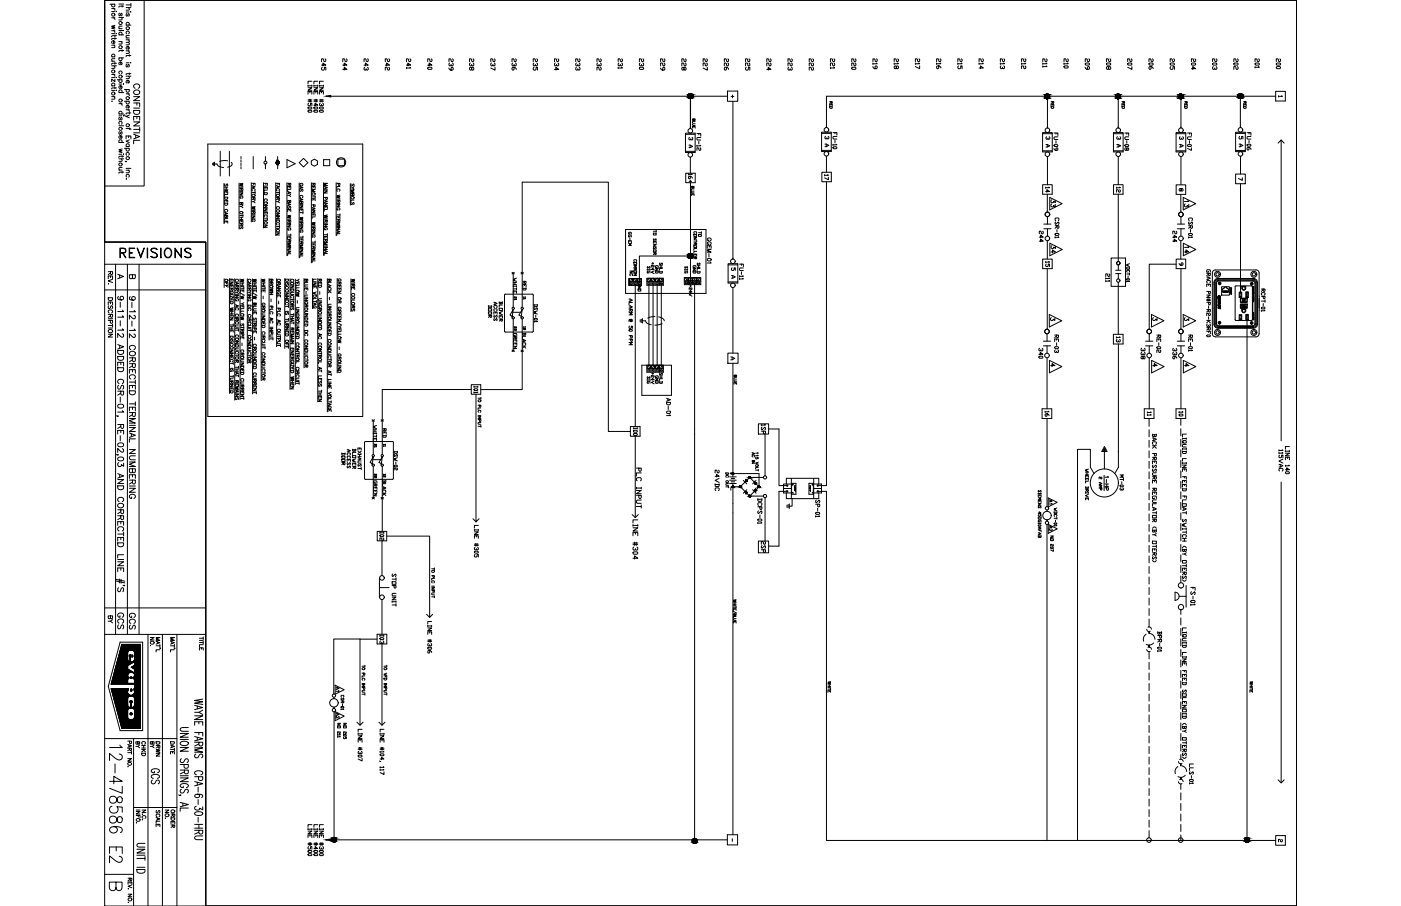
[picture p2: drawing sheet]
<svg xmlns="http://www.w3.org/2000/svg" width="432mm" height="279mm" viewBox="0 0 432 279" stroke-linecap="round" stroke-linejoin="round" font-family="sans-serif">
<defs><g id="words">
<text font-size="7.5" x="38.8" y="267.4" transform="rotate(-90 38.8 267.4)">12-478586 E2</text>
<text font-size="6.6" x="36" y="80.8">REVISIONS</text>
<g font-size="5.7">
<text x="50.4" y="243.1" transform="rotate(-90 50.4 243.1)">GCS</text>
<text x="32.8" y="275.9">B</text>
</g>
<g font-size="4.9">
<text x="43" y="154.9" transform="rotate(-90 43 154.9)">9-12-12 CORRECTED TERMINAL NUMBERING</text>
<text x="39.2" y="195.1" transform="rotate(-90 39.2 195.1)">GCS</text>
<text x="43" y="195.1" transform="rotate(-90 43 195.1)">GCS</text>
</g>
<g font-size="4.4">
<text x="101.6" y="22.9" transform="rotate(-90 101.6 22.9)">245</text>
<text x="108.3" y="22.9" transform="rotate(-90 108.3 22.9)">244</text>
<text x="121.4" y="22.9" transform="rotate(-90 121.4 22.9)">242</text>
<text x="134.4" y="22.6" transform="rotate(-90 134.4 22.6)">240</text>
<text x="153.8" y="22.9" transform="rotate(-90 153.8 22.9)">237</text>
<text x="160.5" y="22.9" transform="rotate(-90 160.5 22.9)">236</text>
<text x="166.9" y="22.9" transform="rotate(-90 166.9 22.9)">235</text>
<text x="173.6" y="22.9" transform="rotate(-90 173.6 22.9)">234</text>
<text x="179.9" y="22.9" transform="rotate(-90 179.9 22.9)">233</text>
<text x="186.6" y="22.9" transform="rotate(-90 186.6 22.9)">232</text>
<text x="199.7" y="22.6" transform="rotate(-90 199.7 22.6)">230</text>
<text x="212.7" y="22.9" transform="rotate(-90 212.7 22.9)">228</text>
<text x="225.8" y="22.9" transform="rotate(-90 225.8 22.9)">226</text>
<text x="232.5" y="22.9" transform="rotate(-90 232.5 22.9)">225</text>
<text x="238.8" y="22.9" transform="rotate(-90 238.8 22.9)">224</text>
<text x="245.5" y="22.9" transform="rotate(-90 245.5 22.9)">223</text>
<text x="251.9" y="22.9" transform="rotate(-90 251.9 22.9)">222</text>
<text x="258.6" y="22.6" transform="rotate(-90 258.6 22.6)">221</text>
<text x="271.6" y="22.6" transform="rotate(-90 271.6 22.6)">219</text>
<text x="284.7" y="22.6" transform="rotate(-90 284.7 22.6)">217</text>
<text x="297.7" y="22.6" transform="rotate(-90 297.7 22.6)">215</text>
<text x="304.4" y="22.6" transform="rotate(-90 304.4 22.6)">214</text>
<text x="310.8" y="22.6" transform="rotate(-90 310.8 22.6)">213</text>
<text x="317.5" y="22.6" transform="rotate(-90 317.5 22.6)">212</text>
<text x="330.6" y="22.2" transform="rotate(-90 330.6 22.2)">210</text>
<text x="343.6" y="22.6" transform="rotate(-90 343.6 22.6)">208</text>
<text x="356.7" y="22.6" transform="rotate(-90 356.7 22.6)">206</text>
<text x="363.4" y="22.6" transform="rotate(-90 363.4 22.6)">205</text>
<text x="369.7" y="22.6" transform="rotate(-90 369.7 22.6)">204</text>
<text x="376.4" y="22.6" transform="rotate(-90 376.4 22.6)">203</text>
<text x="382.8" y="22.6" transform="rotate(-90 382.8 22.6)">202</text>
<text x="389.5" y="22.2" transform="rotate(-90 389.5 22.2)">201</text>
<text x="214.8" y="46.9" transform="rotate(-90 214.8 46.9)">3 A</text>
<text x="256.8" y="46.6" transform="rotate(-90 256.8 46.6)">3 A</text>
<text x="324.9" y="46.6" transform="rotate(-90 324.9 46.6)">3 A</text>
<text x="346.8" y="46.6" transform="rotate(-90 346.8 46.6)">3 A</text>
<text x="367.6" y="64.9" transform="rotate(-90 367.6 64.9)">13</text>
<text x="322.8" y="75.8" transform="rotate(-90 322.8 75.8)">244</text>
<text x="364.1" y="75.8" transform="rotate(-90 364.1 75.8)">244</text>
<text x="326.7" y="79.4" transform="rotate(-90 326.7 79.4)">34</text>
<text x="367.6" y="79.4" transform="rotate(-90 367.6 79.4)">14</text>
<text x="35.3" y="87.1">A</text>
<text x="322.8" y="111.8" transform="rotate(-90 322.8 111.8)">340</text>
<text x="354.2" y="111.8" transform="rotate(-90 354.2 111.8)">338</text>
<text x="364.1" y="111.8" transform="rotate(-90 364.1 111.8)">336</text>
<text x="223" y="152.4" transform="rotate(-90 223 152.4)">24VDC</text>
<text x="199" y="158" transform="rotate(-90 199 158)">PLC INPUT</text>
<text x="36" y="193.3" transform="rotate(-90 36 193.3)">BY</text>
</g>
<g font-size="4">
<text x="114.7" y="22.9" transform="rotate(-90 114.7 22.9)">243</text>
<text x="127.7" y="22.6" transform="rotate(-90 127.7 22.6)">241</text>
<text x="140.8" y="22.9" transform="rotate(-90 140.8 22.9)">239</text>
<text x="147.1" y="22.9" transform="rotate(-90 147.1 22.9)">238</text>
<text x="193" y="22.6" transform="rotate(-90 193 22.6)">231</text>
<text x="206" y="22.9" transform="rotate(-90 206 22.9)">229</text>
<text x="219.1" y="22.9" transform="rotate(-90 219.1 22.9)">227</text>
<text x="264.9" y="22.6" transform="rotate(-90 264.9 22.6)">220</text>
<text x="278" y="22.6" transform="rotate(-90 278 22.6)">218</text>
<text x="291" y="22.6" transform="rotate(-90 291 22.6)">216</text>
<text x="323.8" y="21.9" transform="rotate(-90 323.8 21.9)">211</text>
<text x="336.9" y="22.6" transform="rotate(-90 336.9 22.6)">209</text>
<text x="350" y="22.6" transform="rotate(-90 350 22.6)">207</text>
<text x="395.8" y="22.6" transform="rotate(-90 395.8 22.6)">200</text>
<text x="365.8" y="46.6" transform="rotate(-90 365.8 46.6)">3 A</text>
<text x="384.2" y="46.6" transform="rotate(-90 384.2 46.6)">5 A</text>
<text x="214.5" y="57.5" transform="rotate(-90 214.5 57.5)">16+</text>
<text x="256.5" y="56.8" transform="rotate(-90 256.5 56.8)">17</text>
<text x="324.6" y="60.3" transform="rotate(-90 324.6 60.3)">14</text>
<text x="326.3" y="64.9" transform="rotate(-90 326.3 64.9)">33</text>
<text x="346.4" y="60.3" transform="rotate(-90 346.4 60.3)">12</text>
<text x="362.7" y="60.3">8</text>
<text x="324.6" y="83.6" transform="rotate(-90 324.6 83.6)">15</text>
<text x="39.2" y="87.1">B</text>
<text x="227.9" y="87.1" transform="rotate(-90 227.9 87.1)">5 A</text>
<text x="343.3" y="88.2" transform="rotate(-90 343.3 88.2)">211</text>
<text x="163.3" y="90.7" transform="rotate(-90 163.3 90.7)">RED</text>
<text x="322.8" y="100.2">3</text>
<text x="354.5" y="100.2">3</text>
<text x="364.1" y="100.2">3</text>
<text x="346.4" y="106.5" transform="rotate(-90 346.4 106.5)">13</text>
<text x="327.4" y="110.1" transform="rotate(-90 327.4 110.1)">RE-03</text>
<text x="368.7" y="109.7" transform="rotate(-90 368.7 109.7)">RE-01</text>
<text x="204.3" y="119.6" transform="rotate(-90 204.3 119.6)">GND</text>
<text x="322.8" y="114.3">4</text>
<text x="354.5" y="114.3">4</text>
<text x="364.1" y="114.3">4</text>
<text x="207.8" y="129.5" transform="rotate(-90 207.8 129.5)">AD-01</text>
<text x="324.6" y="129.5" transform="rotate(-90 324.6 129.5)">16</text>
<text x="356" y="129.5" transform="rotate(-90 356 129.5)">11</text>
<text x="365.8" y="129.5" transform="rotate(-90 365.8 129.5)">10</text>
<text x="120.3" y="136.2" transform="rotate(-90 120.3 136.2)">RED</text>
<text x="197.6" y="135.5" transform="rotate(-90 197.6 135.5)">I00</text>
<text x="237.1" y="135.1" transform="rotate(-90 237.1 135.1)">1SP</text>
<text x="117.5" y="148.5" transform="rotate(-90 117.5 148.5)">22</text>
<text x="325.6" y="156.6" transform="rotate(-90 325.6 156.6)">A1</text>
<text x="325.6" y="165.1" transform="rotate(-90 325.6 165.1)">A2</text>
<text x="237.1" y="171.4" transform="rotate(-90 237.1 171.4)">2SP</text>
<text x="48.7" y="200.4" transform="rotate(-90 48.7 200.4)">NO.</text>
<text x="105.8" y="214.5" transform="rotate(-90 105.8 214.5)">A1</text>
<text x="105.8" y="222.6" transform="rotate(-90 105.8 222.6)">A2</text>
<text x="44.1" y="231.8" transform="rotate(-90 44.1 231.8)">BY</text>
<text x="48.7" y="231.8" transform="rotate(-90 48.7 231.8)">BY</text>
<text x="53.3" y="253.6" transform="rotate(-90 53.3 253.6)">NO.</text>
<text x="55" y="256.5" transform="rotate(-90 55 256.5)">ORDER</text>
</g>
<g font-size="3.5">
<text x="224.4" y="31.4">+</text>
<text x="326" y="34.6" transform="rotate(-90 326 34.6)">RED</text>
<text x="347.8" y="34.6" transform="rotate(-90 347.8 34.6)">RED</text>
<text x="385.2" y="34.6" transform="rotate(-90 385.2 34.6)">RED</text>
<text x="380.6" y="56.8">7</text>
<text x="362.7" y="82.9">9</text>
<text x="196.1" y="86.4" transform="rotate(-90 196.1 86.4)">NC</text>
<text x="201.4" y="85.4" transform="rotate(-90 201.4 85.4)">SIG</text>
<text x="202.8" y="85.7" transform="rotate(-90 202.8 85.7)">+24V</text>
<text x="205.3" y="85.4" transform="rotate(-90 205.3 85.4)">SHLD</text>
<text x="213.1" y="85.4" transform="rotate(-90 213.1 85.4)">SIG</text>
<text x="215.5" y="85.4" transform="rotate(-90 215.5 85.4)">GND</text>
<text x="160.5" y="93.5">11</text>
<text x="160.5" y="93.8" transform="rotate(-90 160.5 93.8)">21</text>
<text x="198.6" y="91" transform="rotate(-90 198.6 91)">NO</text>
<text x="214.5" y="92.4" transform="rotate(-90 214.5 92.4)">+24V</text>
<text x="160.5" y="103" transform="rotate(-90 160.5 103)">22</text>
<text x="163.3" y="103" transform="rotate(-90 163.3 103)">12</text>
<text x="157" y="109.7">X</text>
<text x="224.4" y="112.2">A</text>
<text x="201.4" y="119.6" transform="rotate(-90 201.4 119.6)">SIG</text>
<text x="202.8" y="119.6" transform="rotate(-90 202.8 119.6)">+24V</text>
<text x="113.9" y="131.2">X</text>
<text x="116.4" y="131.2">X</text>
<text x="117.1" y="137.2" transform="rotate(-90 117.1 137.2)">WHITE</text>
<text x="114.3" y="139">21</text>
<text x="119.9" y="139" transform="rotate(-90 119.9 139)">11</text>
<text x="119.9" y="148.5" transform="rotate(-90 119.9 148.5)">12</text>
<text x="113.9" y="155.2">X</text>
<text x="116.4" y="155.2">X</text>
<text x="340.8" y="152.4" transform="rotate(-90 340.8 152.4)">2 AMP</text>
<text x="393" y="260.7">2</text>
</g>
<g font-size="3.1">
<text x="393" y="31">1</text>
<text x="157" y="85.7">X</text>
<text x="159.8" y="85.7">X</text>
<text x="224" y="147.5">+</text>
<text x="248.7" y="152.4">I</text>
<text x="249.4" y="153.5">L</text>
</g>
</g></defs>
<!-- layer: Object Lines -->
<g fill="none" stroke="#000" stroke-width=".31">
<path d="M100.5 29.7h123.7M212.8 30v9.6M213.4 39.5v-.5h.8v.5M213.9 36.7v.4l.2 .1 .1-.5h-.8l.1 .5 .4-.2M213.9 39v.3M214.2 37.5h-.8v.5M214.2 38.2h-.5l-.3 .2 .3 .3h.5M255.7 31.3h.8v.6l-.3-.1-.1-.5M255.7 32.7v-.5h.8v.5M255.7 32.9h.8v.4l-.7 .1zM256.1 31.6l-.4 .3M256.1 32.2v.3"/>
<path d="M322.8 29.7v9.8M344.7 29.7v9.8M364 29.7v9.8M365.1 31.3h.8l-.1 .6-.3-.6M365.1 32.7v-.5h.8v.5M365.1 32.9h.8v.4l-.7 .1zM365.5 31.6l-.4 .3M365.5 32.2v.3M382.3 29.6v9.7M393.2 29.7h-138.5v9.6M64.1 44.4h47.7v84h-47.7zM65.6 50.3v.6"/>
<path d="M65.8 50.2v.8M66.1 50.6h.8a1.94 1.94 0 0 0 2 1M66.1 50v1.2M67.9 46.7v7.6M70.1 49.6l-1.1-.1-1.3 .3M70.7 46.7v7.6M71.3 50.1a.79 .79 0 0 1 .2 .9 .79 .79 0 0 1-.9 .4l-.5 .2M88.5 49.2l2.5 1.3-2.5 1.2M161 56.2h26.5v76.9h6.8M212.8 48.5v4.9M212.8 56.3v30.7M213.5 59.8v.3"/>
<path d="M213.9 58.9l-.7 .1-.1 .2 .1 .2 .7 .1M254.7 48.2v4.9M254.7 56v93.8h-2.4M322.8 48.3v8.7M344.7 48.3v8.7M344.7 59.9v20.8M364 48.3v8.7M382.3 48.2v5.5M382.3 56.7v33.4M393.9 44.1l1-.9v92.8M394.9 43.2l.9 .9M212.8 79h-15.7v8.3"/>
<path d="M213.1 60.3v-.5h.8v.5M39.3 81.5v114.1M42.9 81.6v114.1M155.5 91v11.1M157.9 97.6l-.7-.4 1-1.8-.4 2.6M158.1 96.3h2.3M160.7 97.6l-.7-.4 1-1.8-.4 2.6M195.8 87.7v43.9M197.3 98.6v.7M197.7 98.4v1.1M198 98.9h1l.3 .7 1.4 .6M198 98.3v1.3"/>
<path d="M201.8 97.6l-2.2 .5M203 97.7a1.79 1.79 0 0 1 1.7 1.2M204.1 99.8l-2.3 .5M214.1 87.5v172.6M322.8 83v18.5M344.7 87.1v16M362.5 81.5h-8.3v20M364 82.8v18.7M371.9 84.3h1.1l-.1 .7-.4-.1v-.6M371.9 85.4l1.1 .4-1.1 .3M371.9 88.4v-.7h1.1v.7M371.9 89.9h1.1l-.1 .7-.4-.2v-.5"/>
<path d="M371.9 91h1.1l-1.1 .7h1.1M371.9 93.2h1.1l-.1 .8-.4-.2v-.6M371.9 95.5h1.1l-.1 .7-.4-.2v-.5M371.9 92.3h1.1M371.9 92.7h1.1M371.9 98.8h1.1M372.1 87.3l-.2-.2 .2-.6 .9 .2-.1 .6M372.1 99.9l-.2 .6 .2 .2 .4-.2M372.3 85.4v.7M372.3 92.1v.8M372.5 83.7v.2h-.6v-.5l1-.2 .1 .7M372.5 98.8l.5 .8"/>
<path d="M372.5 84.5l-.6 .5M372.5 87.7v.3M372.5 94.3v.8M372.5 97.7v.7M372.5 95.7l-.6 .5M372.5 99l-.6 .6M372.7 92.1v.8M372.9 96.6l.1 .2-.1 .5-.4-.2-.2-.5h-.4v.7M372.9 99.9l.1 .6-.3 .2-.2-.4M384.3 98.7v161M388.8 89.1h1.1l-.2 .8-.4-.2v-.6M388.8 91.4h1.1l-.2 .7-.4-.2v-.5"/>
<path d="M388.8 92.9h1.1M388.8 95.7v.3M389 91l-.2-.2 .2-.5 .9 .1-.2 .6M389 94.7h.7l.2 .4-.9 .2-.2-.2zM389.3 89.3l-.5 .6M389.3 93.6v.7M389.7 95.7l.2 .1h-1.1M389.9 92.5v.7M161 108.2v11.9h-12.8M226.2 118.5v-.5h.8v.5M226.6 115.7l.1 .5h.2l.1-.5h-.8l.1 .5 .3-.1M226.6 118v.3"/>
<path d="M227 116.5h-.8v.5M227 117.2h-.6l-.2 .2 .2 .3h.6M322.7 110.4v15.7M344.7 106.1v33.3M354.2 110.4v15.7M364 110.4v15.7M371.9 101h1.1l-.1 .8-.4-.2v-.6M371.9 102.2h1.1v.7M371.9 103.5l1-.2 .1 .4-.9 .1zM372.5 102.2v.3M372.5 101.2l-.6 .6M112.4 136.4v11.2"/>
<path d="M145.2 120.1h-27.4v9.6M146.7 121.6v39.3l1-.9M195.8 134.5v25.1M231.8 139.6l.8 .3-.8 .3M232.1 139.7v.4M233.6 139.6l.1 .2h-.8M235.8 133.9v12.8M322.7 129.1v27.2M336.1 139.2v-.6h-4v120.4M339.5 139.2h1.7M339.6 139h1.5M339.7 138.8h1.3"/>
<path d="M339.9 138.6h1M340 138.4h.8M340.1 138.2h.6M340.2 137.9h.4M340.3 137.7h.1M114.7 143l-.7-.4 1-1.7-.3 2.6M114.9 141.8h2.4M117.5 143l-.7-.4 1-1.7-.3 2.6M117.8 153.6v10.3M145.8 160l.9 .9M194.8 158.7l1 .9 .9-.9M223.7 150.1h.8"/>
<path d="M224.5 149.1h-.6l-.2 .3 .1 .2 .7 .1M224.5 149.9v.5M224.9 149.1h2M225.4 148.6h1M225.9 150.1h.1M225.9 146.1h8v3.8M225.9 150.1h2M225.9 149.1v1M225.9 155.3v102.1M228.2 150.1h.1M229.1 148.1l1.1 1.1M229.6 151.6l.3 .7 .5-.4"/>
<path d="M229.6 151.6l.8 .3M229.6 151.6h.1M229.6 148.6l.5-.5-.5 .6M229.7 148.5l.4-.4-.4 .5M229.7 151.7h.1M229.7 148.5l.4-.4-.4 .4M229.7 151.8l.2-.1zM229.7 148.4l.4-.3-.4 .3M229.7 151.8l.3-.1-.2 .2M229.7 151.6v.1M229.8 148.3l.3-.3-.4 .4M229.8 151.9l.2-.2z"/>
<path d="M229.8 151.7h.1M229.8 151.6l-.1 .1M229.8 148.6l.4-.5-.6 .6M229.8 148.3l.2-.3-.2 .3M229.8 151.7l-.1 .1M229.9 151.8l.1-.1zM229.9 148.6l.3-.4-.4 .4M229.9 148l-.1 .2M229.9 151.9l.2-.2-.3 .3zM229.9 147.9l.5 .5-.8 .3zM230 148.5l.3-.3-.4 .3M230 151.7l-.2 .3"/>
<path d="M230.1 151.7l-.3 .4 .3-.3M230.1 151.8l-.3 .3zM230.2 151l-1.1 1.1M230.2 151.8l-.3 .5 .4-.5M230.3 148.3l-.3 .2M230.3 148.3l-.2 .2M230.4 151.9l-.5 .4zM230.4 148.4h-.1M231.1 147.2h.1M231.1 153h.1M231.3 147.2h4M231.3 153h4"/>
<path d="M231.8 142.3h.8l-.8 .6h.8M231.8 142h.8M232 151l1 1.1M232 140.9a.31 .31 0 0 1-.2-.3 .31 .31 0 0 1 .3-.3 .34 .34 0 0 1 .4 .1 .34 .34 0 0 1 0 .5h-.1M232.5 148.7h.1M232.5 148.7l.8 .3-.5 .4zM232.5 151.6l.5-.6-.5 .6M232.5 151.5l.5-.5-.5 .5M232.6 148.8h.1M232.5 148.8h.1M232.6 148.7h-.1M232.6 151.4l.4-.4-.4 .4"/>
<path d="M232.6 148.9l.1-.1-.1 .1M232.6 148.7l-.1 .1M232.6 151.3l.4-.3-.4 .4M232.7 149.1l.3-.2-.3 .2M232.8 148.8h.1M232.7 149.1l.2-.2zM232.7 149.2l.4-.3-.4 .4M232.6 149h.1M232.7 149.3l.4-.4zM232.8 149.3l.4-.4zM232.8 148.8l-.2 .1M232.8 150.9h.1"/>
<path d="M232.8 151.4l.3-.3-.5 .4 .5-.5-.5 .5M232.8 150.8l.5 .4-.8 .4zM232.8 149l.2-.1-.3 .3zM232.9 148.8l-.2 .3M232.9 148.8l-.3 .3M232.9 150.8l-.2 .2M232.9 150.9l-.3 .3M232.9 145h.8M233 151.4l.2-.3-.3 .3M233 151.3l.2-.1-.2 .1M233 148.9l-.3 .3M233 141a.29 .29 0 0 0 0 .5 .29 .29 0 0 0 .4 0 .29 .29 0 0 0 0-.5l.3 .1v.4"/>
<path d="M233 148.1l-1 1.1M233.1 151.3h.1M233.1 148.9l-.3 .4M233.2 148.9l-.4 .5M233.2 149l-.4 .4 .5-.4M233.2 151.3h.1M233.3 151.2h.1M233.6 140.3l.1 .2h-.8M233.7 142.5l-.8 .3 .8 .3M233.7 144.2h-.8v.5M233.7 144.7v.6M233.9 150.1h.1"/>
<path d="M235.3 153h.1M235.8 153.5v13.4M242.6 155.8v.7M242.9 155.6v1M243.3 155.4v1.4M244.1 153.8v2.3h-.8M254.7 151.5v107.7h138.5M394.9 148.7v92.7M117.7 166.8v10.7M119.2 165.3h13.2v25.1l1-1M322.7 161.8v97.4M111 197.1v26.5l.9-.9"/>
<path d="M111 197.1h5.2M111 197.1h-8.1v16.9M117.7 198.6v25l1-.9M117.7 184.9v10.7M131.5 189.4l.9 1M225.8 188.4l1.2 .7M226.1 188.2v-.5h.8v.5M226.1 192.2v-.6h.8v.6M226.1 185.9h.8M226.1 186.5h.8M226.1 186.8h.8M226.1 187.3h.8"/>
<path d="M226.5 189.3v.5h.3l.1-.5h-.8v.5l.4-.1M226.5 185.9v.6M226.5 187.7v.3M226.5 191.6v.3M226.9 184.9l-.8 .2 .8 .2-.8 .2 .8 .2M226.9 190.1h-.8v.5M226.9 190.8h-.6l-.2 .2 .1 .3h.7M226.9 187v.5M103 219.5v39.6M255.2 213.5v-.5h.8v.5M255.2 211.2h.8M255.2 211.8h.8"/>
<path d="M255.2 212.1h.8M255.2 212.5h.8M255.6 211.2v.6M255.6 213v.3M256 210.2l-.8 .2 .8 .2-.8 .2 .8 .2M256 212.3v.5M385.2 213.5v-.5h.8v.5M385.2 211.2h.8M385.2 211.8h.8M385.2 212.1h.8M385.2 212.5h.8M385.7 211.2v.6"/>
<path d="M385.7 213v.3M386 210.2l-.8 .2 .8 .2-.8 .2 .8 .2M386 212.3v.5M110 222.7l1 .9M116.8 222.7l.9 .9M100.4 259h123.8M393.9 240.5l1 .9 .9-.9"/>
<circle cx="224.2" cy="148.5" r=".37"/>
<circle cx="233.3" cy="143.6" r=".37"/>
</g>
<!-- layer: symbols -->
<g fill="none" stroke="#000" stroke-width=".31">
<path d="M94.9 27.1h1.2l-1.2 .7h1.2M94.9 29v-.8h1.2v.8M94.9 33.2l1-.2 .2 .4-1 .2zM94.9 34.2l1-.2 .2 .4-1 .2zM94.9 26.5h1.2M94.9 30.8h1.2M94.9 31.2h1.2M94.9 26.2v.4M95.1 31.8l-.2 .2 .2 .6 .6-.2v-.6h.4v.8M95.3 30.6v.8M95.5 28.2v.4M95.7 30.6v.8"/>
<path d="M96.1 25.1h-1.2v.7M96.1 26.2v.4M96.8 27.1h1.1l-1.1 .7h1.1M96.8 29v-.8h1.1v.8M96.8 32.4h1.1l-.8-.6v.8M96.8 33.2l.9-.2 .2 .4-1 .2zM96.8 34.2l.9-.2 .2 .4-1 .2zM96.8 26.5h1.1M96.8 30.8h1.1M96.8 31.2h1.1M96.8 26.2v.4M97.1 30.6v.8"/>
<path d="M97.3 28.2v.4M97.5 30.6v.8M97.9 25.1h-1.1v.7M97.9 26.2v.4M98.5 27.1h1.2l-1.2 .7h1.2M98.5 29v-.8h1.2v.8M98.5 33.2l1-.2 .2 .4-1 .2zM98.5 34.2l1-.2 .2 .4-1 .2zM98.5 26.5h1.2M98.5 26.2v.4M98.5 30.8h1.2M98.5 31.2h1.2"/>
<path d="M98.7 31.8l-.2 .6 .2 .2 .4-.2M98.9 30.6v.8M99.1 28.2v.4M99.3 30.6v.8M99.5 31.8l.2 .2-.2 .6-.4-.4M99.7 25.1h-1.2v.7M99.7 26.2v.4M88.5 49.2v2.5M92.2 50.2l1.4-1.4 1.3 1.4-1.3 1.3zM95.9 49.6l1-.5 .9 .5v1.1l-.9 .5-1-.5zM99.7 49.2h1.9v1.9h-1.9zM104.1 49.1h2.1v2h-2.1z"/>
<path d="M192.8 70.8h24.8v19.7h-24.8zM193.7 74.8v-.6h.9v.6M193.7 75.1h.9l-.6 .3 .6 .3h-.9M194.1 72.1l-.4 .1v-.4l.7-.2 .2 .6M194.1 72.9l-.4 .2 .2-.6h.5l.2 .6M194.1 73.4v.5M194.1 74.2v.3M201.4 71.9h.8v.6h-.8zM201.4 75.1v-.6h.8v.6M201.4 75.4h.8l-.8 .5h.8M201.4 77.1h.8v.6h-.8zM201.4 77.9h.8l-.1 .6-.3-.1v-.5"/>
<path d="M201.4 71.3h.8M201.5 73.6l-.1 .5 .1 .1 .6-.6v.6M201.5 76.2l-.1 .4 .1 .2 .6-.6v.6M201.8 74.5v.3M201.8 78.1l-.4 .4M202.2 71v.6M213.8 72.3h.9v.6h-.9zM213.8 73.2h.9l-.9 .6h.9M213.8 74.9h.9l-.1 .6-.3-.1v-.5M213.8 75.8h.9v.5h-.9zM213.8 79v-.6h.9v.6M213.8 79.2h.9l-.1 .6-.3-.1v-.5"/>
<path d="M213.8 74.3h.9M214 72v-.5h.6v.5M214.3 75.1l-.5 .4M214.3 78.4v.3M214.3 79.4l-.5 .4M214.7 76.6h-.9v.6M214.7 77.5h-.9v.6M214.7 74v.6M215.3 72.3h.9v.6h-.9zM215.3 71.8h.9M216.2 71.5v.5M322.8 66.8v2.3"/>
<path d="M325.2 69.6h1.2l-.2 .8-.4-.2v-.6M325.2 72.2l1-.2 .2 .4-1 .2zM325.2 73v.4M325.4 68l-.2-.2 .2-.6h.8l.2 .2-.2 .6M325.4 68.4l-.2 .2 .2 .6 .8-.8 .2 .2-.2 .6M325.8 69.8l-.6 .6M325.8 70.8v.8M326.2 73l.2 .2h-1.2M364 66.8v2.3M366.3 69.6h1.2l-.2 .8-.4-.2v-.6M366.3 73v.4M366.5 68l-.2-.2 .2-.6h.8l.2 .2-.2 .6"/>
<path d="M366.5 68.4l-.2 .2 .2 .6 .8-.8 .2 .2-.2 .6M366.5 72h.8l.2 .4-1 .2-.2-.2zM366.9 69.8l-.6 .6M366.9 70.8v.8M367.3 73l.2 .2h-1.2M193.9 85.9v2.2v-2.2M193.9 85.9h3.8v2.2h-3.8M194.2 87.3v.4h.6M195.2 85.9v2.2M195.3 81h.9v.5h-.9zM195.5 80.7v-.6h.6v.6M196.4 85.9v2.2"/>
<path d="M199.4 85.8v2.2h3.8v-2.2v2.2h1.2v-2.2M199.7 87.2h.6v.5h-.6M200 87.7v24.9M200.6 85.8v2.2M201 87.2h.6v.5h-.6zM201.3 87.7v24.9M201.9 85.8v2.2M202.2 87.2h.6v.5h-.6zM202.5 87.7v24.9M203.2 86.9h1.2M203.5 87.2h.6v.5h-.6zM203.8 87.7v24.9"/>
<path d="M211.4 85.7l.4 1M212.2 85.6v2.2M213 85.7l-.4 1M213.4 85.6v2.2M213.9 85.7l.4 1M214.7 85.6v2.2h1.3v-2.2M214.7 85.6v2.2M214.7 85.6h-3.8v2.2M214.7 86.7h1.3M215.6 85.7l-.5 1M343.9 84.4h1.6M343.9 83.3h1.6"/>
<path d="M344.7 81.7v1.6M344.7 84.4v1.6M145.2 118.6h3v3h-3zM146.1 119.3h1.2M146.1 119.1v.4M147.3 119.1v.4M160.6 108l.7 .4M161.3 108l-.7 .4M197.8 112.6h9.1v9.3h-9.1zM199.4 112.6v2.2M199.8 112.7l.4 1M200.6 112.6v2.2"/>
<path d="M201.5 112.7l-.4 1M201.9 112.6v2.2M202.3 112.7l.5 1M204 112.7l-.4 1M204.4 112.6v2.2h-1.2v-2.2v2.2M322.7 103v2.2M354.2 103v2.2M356.6 103.3h1.1l-.2 .8-.4-.2v-.6M356.6 105.3v-.8h1.1v.8M356.7 106.9h.8l.2 .4-.2 .2h-.8l-.1-.2zM357.1 103.5l-.5 .6M357.1 104.5v.4"/>
<path d="M357.1 105.7v.8M357.5 107.9l.2 .2-.2 .6-.4-.2-.1-.6h-.4v.8M364 103v2.2M146.1 120.1l1-.2 .2 .4-1 .2zM146.1 120.9v.3M147.1 120.9l.2 .2h-1.2M336.1 139.2v4.9l1.1 2M340.4 139.2v5.4M344.7 139.2v4.9l-1.1 2M394.2 138.7v.4M394.2 139.5v.4M395.2 138.7l.2 .2h-1.2"/>
<path d="M395.2 139.5l.2 .2h-1.2M396.2 139.8h1.2l-1.2 .8h1.2M396.2 139.1h1.2M396.2 138.9v.4M397.4 137.7h-1.2v.8M397.4 138.9v.4M225.3 150.6v.6M231.1 147.2l2.8 2.9-2.8 2.9-2.9-2.9zM233.6 153.8l.2 .8h.8l.2-.8M233.6 156.3h1.2l-.2 .8-.4-.2v-.6M233.6 154h1.2M233.8 155.9l-.2-.2 .2-.7h.8l.2 .2-.2 .7"/>
<path d="M233.8 157.5l-.2 .3 .2 .6 .8-.9 .2 .3-.2 .6M234.2 158.8v.8M251.4 155.5h1.2l-.2 .8-.4-.2v-.6M251.4 159v.5M251.6 154.2l-.2 .2 .2 .7 .8-.9 .2 .2-.2 .7M251.6 158h.8l.2 .4-.2 .2h-.8l-.2-.2zM252 156.7v.9M252.4 159l.2 .3h-1.2M320 153.2v-.6h.9v.6M320 153.5h.9l-.6 .3 .6 .3h-.9M320 154.9v-.5h.9v.5M320 155.2h.9l-.9 .6h.9"/>
<path d="M320 158.3h.9l-.6-.5v.6M320 159.6l.1 .5h.6l.2-.5M320 152.2h.9M320 152.1v.3M320 159.7h.9M320.1 151.2l-.1 .4 .1 .2 .6-.6v.6M320.1 156.1v.6l.6-.6 .2 .1-.2 .5M320.1 158.7v.6l.5-.2v-.4h.3v.6M320.4 152.6v.3M320.4 154.4v.3M320.9 152.1v.3M334.6 147.2v-.5h.8v.5"/>
<path d="M334.6 148.1v-.6h.8v.6M334.6 150.1l.1 .6h.6l.1-.6M334.6 151h.8l-.1 .6-.3-.2v-.4M334.6 154.2v-.6h.8v.6M334.6 145.8h.8M334.6 146.4h.8M334.6 151.8v.3M334.6 150.3h.8M334.6 152h.8M335 145.8v.6M335 146.7v.3M335 147.5v.3"/>
<path d="M335 153.6v.3M335 151.1l-.4 .5M335.4 144.7l-.8 .2 .4 .2-.4 .1 .8 .3M335.4 148.4h-.8v.6M335.4 152.4l-.8 .5 .8 .4M335.4 151.8v.3M345.2 146.5h1l-.6 .3 .6 .4h-1M345.2 149.8l.9-.2 .1 .3-.8 .2zM345.2 147.9h1M345.4 150.5l-.2 .5 .2 .2 .3-.2M345.7 148.5v.7M346.1 150.5l.1 .1-.1 .6-.4-.4"/>
<path d="M346.2 147.5v.7M394.2 143.2l1.2 .4-1.2 .4M394.4 140.4l-.2 .1 .2 .7 .6-.2v-.6h.4v.8M394.4 145.3l-.2-.2 .2-.7h.8l.2 .3-.2 .6M394.6 143.2v.8M395.4 141.6l-1.2 .6 1.2 .6M396.2 141.8v-.8h1.2v.8M396.2 144.9h1.2l-.8-.6v.8M396.2 143.4v.4M396.4 145.5h.8l.2 .4-1 .2-.2-.2zM396.8 141v.4M397.2 143.4l.2 .2h-1.2"/>
<path d="M116.3 163.9h2.9v2.9h-2.9zM116.9 178.2v6M117.1 165.1l1-.2 .2 .4-1 .2zM117.1 164.1v.4M117.1 164.3h1.2M118.1 165.9l.2 .2-.2 .6-.4-.2-.2-.6h-.4v.8M118.3 164.1v.4M120.9 179.4h1.1v.8h-1.1zM120.9 178.6h1.1M121.1 177l-.2 .2 .2 .6 .8-.8 .1 .2-.1 .6M122 178.2v.8M146.2 164h1.2l-1.2 .8h1.2"/>
<path d="M146.2 166v-.8h1.2v.8M146.2 170.2l.2-.2h.8l.2 .4-1 .2zM146.2 163.4h1.2M146.2 163.2v.4M146.2 167.8h1.2M146.2 168.2h1.2M146.4 168.8l-.2 .6 .2 .2 .4-.2M146.4 171l-.2 .2 .2 .6 .6-.2v-.6h.4v.8M146.6 167.6v.8M146.8 165.2v.4M147 167.6v.8M147.2 168.8l.2 .6-.4 .2-.2-.4"/>
<path d="M147.4 162h-1.2v.8M147.4 163.2v.4M233.6 160.3l.2-.2h.8l.2 .4-.2 .2h-.8zM233.6 161.1v.4M234.6 161.1l.2 .2h-1.2M320 162l.7-.1 .2 .2-.8 .2zM320 162.6l.9 .3-.9 .3M320 163.4h.9v.6M320 164.3l.9 .3-.9 .3M320 165.2l.1 .6 .3-.2v-.3M320 161.3v.3M320 165.3h.9"/>
<path d="M320.3 162.6v.6M320.3 164.3v.6M320.4 160.8l-.4 .2v-.4l.7-.2 .2 .6M320.4 163.4v.3M320.7 161.3l.2 .1h-.9M320.9 165.2v.4h-.5M323.8 166.2h.9v.5h-.9zM323.9 168.7h.6l.2 .3-.8 .2zM324.5 167.9v.6l-.4-.6h-.3v.6M324.7 169.5v.5l-.9-.4M116.2 195.6h3v3h-3zM116.9 181.2h3"/>
<path d="M117.1 196.1h1.2M117.1 195.9v.4M117.3 196.7h.8l.2 .4-1 .2-.2-.2zM117.3 197.7l-.2 .5 .2 .3 .4-.3M118.1 197.7l.2 .2-.2 .6-.4-.4M118.3 195.9v.4M120.9 180.6h1.1l-.1 .8-.4-.2v-.6M120.9 184.2h1.1l-1.1 .8h1.1M120.9 185.6h1.1M120.9 185.4v.4M120.9 186.6h1.1M122 183h-.9l-.2 .2 .2 .6h.9"/>
<path d="M122 185.4v.4M122 186.2v.7M131.8 193.7h1.2l-1.2 .7h1.2M131.8 195.6v-.8h1.2v.8M131.8 199.8l1-.2 .2 .4-.2 .2h-.8zM131.8 193h1.2M131.8 192.8v.5M131.8 197.4h1.2M131.8 197.8h1.2M132 198.4l-.2 .6 .2 .2 .4-.2M132.2 197.2v.8M132.4 194.8v.4"/>
<path d="M132.6 197.2v.8M132.8 198.4l.2 .2-.2 .6-.4-.4M133 191.7h-1.2v.7M133 192.8v.5M362.2 182.6a1.26 1.26 0 0 1 1.2 1.3 1.26 1.26 0 0 1-1.2 1.2zM363.4 183.9h2.2M365.6 180.5v6.7M367 181.1h1.3v.9M367 185.4l.2-.2h.9l.2 .4-.2 .2h-.9zM367 186.3v.4M367.2 182.5l-.2 .7 .2 .2 .9-.9 .2 .2-.2 .7M367.7 181.1v.5"/>
<path d="M367.7 183.8v.9M368.1 186.3l.2 .2h-1.3M132.4 200.6l-.2 .8-.4-.2 .2-.6h.6l.4 .6M104 223.9h.9v.6h-.9zM104 226.5v.3M104 227.1v.3M104.8 225.7v.5l-.5-.5h-.3v.5M104.8 226.5l.1 .2h-.9M104.8 227.1l.1 .1h-.9M105.9 223.9h.8v.6h-.8zM105.9 226.7l.7-.2 .1 .3-.7 .1zM106 227.2v.6h.3l.2-.6h.2v.6"/>
<path d="M106.6 225.7v.5l-.4-.5h-.3v.5M110.4 226.9h1.2l-1.2 .8h1.2M110.4 228.9v-.8h1.2v.8M110.4 233.1l1-.2 .2 .4-1 .2zM110.4 226.3h1.2M110.4 230.7h1.2M110.4 231.1h1.2M110.4 226.1v.4M110.6 231.7l-.2 .6 .2 .2 .4-.2M110.8 230.5v.8M111 228.1v.4M111.2 230.5v.8"/>
<path d="M111.4 231.7l.2 .6-.4 .2-.2-.4M111.6 224.9h-1.2v.8M111.6 233.9v.8l-1.2-.6M111.6 226.1v.4M116.9 234.7l.4 .2M117.2 226.9h1.1l-1.1 .8h1.1M117.2 228.9v-.8h1.1v.8M117.2 234.1h1.1l-.7-.6v.8M117.2 226.1v.4M117.2 231.7v.4M117.2 236.5v.4M117.2 237.3v.3"/>
<path d="M117.2 226.3h1.1M117.2 230.7h1.1M117.2 231.1h1.1M117.3 232.5h.9l.1 .4-1 .2-.1-.2zM117.6 230.5v.8M117.8 228.1v.4M117.9 230.5v.8M118.2 231.7l.1 .2h-1.1M118.2 236.5l.1 .1h-1.1M118.2 237.3l.1 .1h-1.1M118.3 224.9h-1.1v.8M118.3 238v.8l-1.1-.5"/>
<path d="M118.3 226.1v.4M94.9 256.3h1.2l-1.2 .8h1.2M94.9 258.3v-.8h1.2v.8M94.9 255.5v.4M94.9 255.7h1.2M95.3 259.9v.8M95.5 257.5v.4M95.7 259.9v.8M96.1 254.3h-1.2v.8M96.1 255.5v.4M96.8 256.3h1.1l-1.1 .8h1.1M96.8 258.3v-.8h1.1v.8"/>
<path d="M96.8 255.5v.4M96.8 255.7h1.1M97.1 259.9v.8M97.3 257.5v.4M97.5 259.9v.8M97.9 254.3h-1.1v.8M97.9 255.5v.4M98.5 256.3h1.2l-1.2 .8h1.2M98.5 258.3v-.8h1.2v.8M98.5 255.5v.4M98.5 255.7h1.2M98.9 259.9v.8"/>
<path d="M99.1 257.5v.4M99.3 259.9v.8M99.7 254.3h-1.2v.8M99.7 255.5v.4M224.2 257.4h3.1v3.2h-3.1zM225.7 258.6v.9M94.9 262.5l1-.2 .2 .4-1 .2zM94.9 263.5l1-.2 .2 .4-1 .2zM94.9 260.1h1.2M94.9 260.5h1.2M95.1 261.1l-.2 .2 .2 .6h.4l.2-.8h.4v.8M96.8 261.7h1.1l-.8-.6v.8"/>
<path d="M96.8 262.5l.9-.2 .2 .4-1 .2zM96.8 263.5l.9-.2 .2 .4-1 .2zM96.8 260.1h1.1M96.8 260.5h1.1M98.5 262.5l1-.2 .2 .4-1 .2zM98.5 263.5l1-.2 .2 .4-1 .2zM98.5 260.1h1.2M98.5 260.5h1.2M98.7 261.1l-.2 .6 .2 .2 .4-.2M99.5 261.1l.2 .2-.2 .6-.4-.4"/>
<circle cx="212.8" cy="29.6" r=".71"/>
<circle cx="322.7" cy="29.7" r=".71"/>
<circle cx="322.8" cy="29.7" r=".71"/>
<circle cx="344.6" cy="29.7" r=".71"/>
<circle cx="363.9" cy="29.7" r=".71"/>
<circle cx="382.3" cy="29.6" r=".71"/>
<circle cx="81.8" cy="50.2" r=".46"/>
<circle cx="85.6" cy="50.2" r=".46"/>
<circle cx="105.1" cy="50.1" r="1.43"/>
<circle cx="212.8" cy="40.4" r=".71"/>
<circle cx="254.7" cy="40" r=".71"/>
<circle cx="254.7" cy="47.4" r=".71"/>
<circle cx="322.8" cy="47.6" r=".71"/>
<circle cx="322.8" cy="40.2" r=".71"/>
<circle cx="344.6" cy="40.2" r=".71"/>
<circle cx="344.6" cy="47.6" r=".71"/>
<circle cx="364" cy="40.2" r=".71"/>
<circle cx="364" cy="47.6" r=".71"/>
<circle cx="382.3" cy="47.5" r=".71"/>
<circle cx="382.3" cy="40.1" r=".71"/>
<circle cx="212.8" cy="78.9" r=".71"/>
<circle cx="322.8" cy="66.1" r=".71"/>
<circle cx="364" cy="66.1" r=".71"/>
<circle cx="158.2" cy="98" r=".35"/>
<circle cx="158.2" cy="95.1" r=".35"/>
<circle cx="160.9" cy="98" r=".35"/>
<circle cx="160.9" cy="95.1" r=".35"/>
<circle cx="197.1" cy="86.4" r=".54"/>
<circle cx="203.8" cy="86.3" r=".54"/>
<circle cx="211.5" cy="86.2" r=".54"/>
<circle cx="212.8" cy="86.2" r=".54"/>
<circle cx="214.1" cy="86.2" r=".54"/>
<circle cx="215.3" cy="86.2" r=".54"/>
<circle cx="225.9" cy="80.6" r=".71"/>
<circle cx="225.9" cy="88" r=".71"/>
<circle cx="344.7" cy="86.5" r=".52"/>
<circle cx="344.7" cy="81.2" r=".52"/>
<circle cx="200" cy="113.1" r=".54"/>
<circle cx="201.3" cy="113.1" r=".54"/>
<circle cx="202.5" cy="113.1" r=".54"/>
<circle cx="203.8" cy="113.1" r=".54"/>
<circle cx="322.7" cy="102.2" r=".71"/>
<circle cx="354.2" cy="102.2" r=".71"/>
<circle cx="364" cy="102.2" r=".71"/>
<circle cx="115" cy="143.5" r=".35"/>
<circle cx="115" cy="140.5" r=".35"/>
<circle cx="117.8" cy="143.5" r=".35"/>
<circle cx="117.8" cy="140.5" r=".35"/>
<circle cx="225.9" cy="150.1" r=".24"/>
<circle cx="228.2" cy="150.1" r=".24"/>
<circle cx="231" cy="147.2" r=".24"/>
<circle cx="231" cy="153" r=".24"/>
<circle cx="233.9" cy="150.1" r=".24"/>
<circle cx="235.8" cy="153" r=".5"/>
<circle cx="235.8" cy="147.2" r=".5"/>
<circle cx="340.4" cy="148.9" r="4.3"/>
<circle cx="117.7" cy="178.2" r=".71"/>
<circle cx="117.7" cy="184.2" r=".71"/>
<circle cx="364" cy="180.5" r=".81"/>
<circle cx="364" cy="187.2" r=".81"/>
<circle cx="103" cy="259" r=".71"/>
<circle cx="214.1" cy="259.3" r=".71"/>
<circle cx="354.1" cy="259.1" r=".71"/>
<circle cx="363.9" cy="259.1" r=".71"/>
<circle cx="384.4" cy="259" r=".71"/>
</g>
<!-- layer: C -->
<g fill="none" stroke="#000" stroke-width=".31">
<path d="M32.3 0h367.3v279.4h-367.3zM33.9 1.3h1.5M34.4 2.6h1M34.4 3.6h.9M34.4 5.5h1M34.4 9.5h1M34.4 10.4h.9M34.4 13.9h1M34.4 17.5h1M34.4 18.9h1M34.6 1.3a.47 .47 0 0 0 0 .7 .47 .47 0 0 0 .7 0 .47 .47 0 0 0-.1-.7M34.6 17.5a.47 .47 0 0 1 0-.7 .47 .47 0 0 1 .7 0 .47 .47 0 0 1-.1 .7"/>
<path d="M35 2.6l.4 .6M35 5.5l.4 .6M35 9.5l.4 .5M35 12.6v.8a.48 .48 0 0 0 .3-.6 .48 .48 0 0 0-.7-.2 .48 .48 0 0 0-.1 .7l.1 .1M35.1 13.9l.3 .4-.1 .3-.9 .1M35.4 7.8l-1 .3 1 .3-1 .3 1 .3M35.4 18.1l-.9 .1-.1 .3 .3 .4M35.4 10.8v.5M35.4 11.6v.5M35.4 19.3v.5M35.8 3.5h.1M35.8 10.3h.1"/>
<path d="M35.9 11h-1.2l-.3 .4M35.9 11.9h-1.2l-.3 .3M35.9 19.5h-1.2l-.3 .4M36.6 1.2h1.5M36.6 5.4h1.5M36.6 8.8h1M36.6 9.4h1.5M36.6 10.8h1.5M36.6 12.8h1M36.6 17.8h1.5M36.9 4.1l-.2 .7h.4l.3-.7 .2 .3-.2 .5M36.9 10.8a.47 .47 0 0 1-.1-.7 .47 .47 0 0 1 .7 0 .47 .47 0 0 1-.1 .7"/>
<path d="M36.9 17.8a.48 .48 0 0 0-.1 .8 .48 .48 0 0 0 .7 0 .48 .48 0 0 0-.1-.8M37.2 19.1v.9a.48 .48 0 0 0 .3-.7 .48 .48 0 0 0-.7-.2 .48 .48 0 0 0-.1 .7l.2 .2M37.3 5.4l.3 .3-.1 .4-.9 .1M37.3 12.8l.3 .4-.1 .3-.9 .1M37.6 8.1h-.9l-.1 .4 .3 .3M37.6 1.7v.5M37.6 15.4v.5M38.1 1.9h-1.2l-.3 .3M38.1 15.6h-1.2l-.3 .3M38.9 1.5h1.4M38.9 2.3h1.4M38.9 3.7h.9"/>
<path d="M38.9 7.7h1.4M38.9 11.7h1M38.9 12.3h1M38.9 15.7h1M38.9 19.4h.9M39.1 4.2l-.2 .7h.4l.3-.7 .3 .3-.3 .5M39.1 7.7a.47 .47 0 0 1-.1-.7 .47 .47 0 0 1 .7 0 .47 .47 0 0 1-.1 .7M39.1 10.4a.47 .47 0 0 1-.1-.7 .47 .47 0 0 1 .7 0 .47 .47 0 0 1-.1 .7M39.1 19.9l-.2 .7h.4l.3-.7 .3 .3-.3 .5M39.4 14.3v.9a.5 .5 0 0 0 .3-.8 .5 .5 0 0 0-.8 0 .5 .5 0 0 0 .2 .8M39.6 2.3l.3 .4-.1 .4h-.9M39.6 12.3l.3 .3-.1 .4-.9 .1"/>
<path d="M39.6 13.1l.3 .3-.1 .4h-.9M39.6 15.7l.3 .3-.1 .4-.9 .1M39.9 10.9l-1 .1v.4l.2 .3M39.9 16.9v.5M40.3 19.3h.1M40.3 3.6h.1M40.3 17.1h-1.2l-.2 .4M40.3 1v1M44.4 0v57.4h-12.1M34.5 31.2h.1M34.4 20.3h1.5M34.4 23h1"/>
<path d="M34.4 23.9h.9M34.4 26.5h1M34.4 27.9h.9M34.4 29.8h1M34.6 26.5a.48 .48 0 0 1 0-.7 .48 .48 0 0 1 .7 0 .48 .48 0 0 1-.1 .7M35 23l.4 .6M35.1 20.3l.3 .4-.1 .3-.9 .1M35.1 29.8l.3 .4-.1 .3-.9 .1M35.4 24.4v.8l-1-.8v.8M35.4 26.9v.5M35.8 23.9h.1M35.8 27.8h.1"/>
<path d="M35.9 27.1h-1.2l-.3 .4M36.1 24.6h1.5M36.6 25.9h.9M36.6 28.6h1.5M36.6 32h1M36.6 35.2h1.5M36.6 35.7h.9M36.6 38.8h1.5M36.9 22.8a.48 .48 0 0 1-.1-.8 .48 .48 0 0 1 .7 0 .48 .48 0 0 1-.1 .8M36.9 24.6a.47 .47 0 0 0-.1 .7 .47 .47 0 0 0 .7 0 .47 .47 0 0 0-.1-.7M36.9 28.6a.47 .47 0 0 1-.1-.7 .47 .47 0 0 1 .7 0 .47 .47 0 0 1-.1 .7M36.9 35.2a.47 .47 0 0 1-.1-.7 .47 .47 0 0 1 .7 0 .47 .47 0 0 1-.1 .7"/>
<path d="M36.9 36.2l-.2 .7h.4l.3-.7 .2 .3-.2 .5M36.9 38.3a.47 .47 0 0 1-.1-.7 .47 .47 0 0 1 .7 0 .47 .47 0 0 1-.1 .7M37.2 26.4v.9a.48 .48 0 0 0 .3-.7 .48 .48 0 0 0-.7-.2 .48 .48 0 0 0-.1 .7l.2 .2M37.2 32l.4 .5M38.1 25.9h.1M38.1 35.6h.1M38.4 35.4l.5 .5M38.4 27.6h1.5M38.4 31.2h1.5M38.9 39.6h1.2l.2 .4M38.9 23.5h1.4M38.9 28.9h1"/>
<path d="M38.9 33.8h1M39.1 27.6a.47 .47 0 0 0-.1 .7 .47 .47 0 0 0 .7 0 .47 .47 0 0 0-.1-.7M39.1 31.2a.47 .47 0 0 0-.1 .7 .47 .47 0 0 0 .7 0 .47 .47 0 0 0-.1-.7M39.4 24.8v.8a.48 .48 0 0 0 .3-.6 .48 .48 0 0 0-.7-.3 .48 .48 0 0 0-.1 .8l.2 .1M39.4 28.9l.5 .6M39.4 32.5v.8a.49 .49 0 0 0 .3-.6 .49 .49 0 0 0-.7-.2 .49 .49 0 0 0-.1 .7l.2 .1M39.4 33.8l.5 .6M39.6 23.5l.3 .3-.1 .4-.9 .1M39.9 35.5l-1 .4 1 .4M39.9 22.5v.5M39.9 34.6v.5M39.9 39.4v.5"/>
<path d="M40.3 22.7h-1.2l-.2 .4M40.3 34.8h-1.2l-.2 .4M41.2 29.8h1.9l-1.9 1.2h1.9M41.2 31.8h1.9v1.1M41.2 34.1h1.9v.6a1 1 0 0 1-1 .6 1 1 0 0 1-.9-.6zM41.2 37.1v-1.2h1.9v1.2M41.2 37.6h1.9l-1.9 1.2h1.9M41.2 33.3h1.9M41.2 39.9h1.9M41.3 28.1a.87 .87 0 0 1 1.2-.3 .87 .87 0 0 1 .3 1.2 .9 .9 0 0 1-1.1 .1 .9 .9 0 0 1-.4-1zM41.6 27.2a.69 .69 0 0 1-.4-.8 .69 .69 0 0 1 .7-.5h.5a.69 .69 0 0 1 .7 .5 .69 .69 0 0 1-.5 .8M42.2 31.8v.6"/>
<path d="M42.2 35.9v.7M43.1 39.3v1.2M212.8 39.6h.1M225.9 31.2v48.7M254.7 39.3h.1M322.8 39.5h.1M344.7 39.5h.1M364 39.5h.1M382.3 39.3h.1M36.6 52.5h1M36.6 43.9h1.5M36.6 47.6h.9"/>
<path d="M36.6 49h1.5M36.9 40.6l-.2 .7h.4l.3-.7 .2 .3-.2 .5M36.9 43.9a.47 .47 0 0 1-.1-.7 .47 .47 0 0 1 .7 0 .47 .47 0 0 1-.1 .7M37.2 41.8v.9a.48 .48 0 0 0 .3-.7 .48 .48 0 0 0-.7-.2 .48 .48 0 0 0-.1 .7l.2 .2M37.3 49l.3 .3-.1 .4-.9 .1M37.6 45.9l-1 .3 1 .3-1 .3 1 .3M37.6 51.7l-.9 .1-.1 .3 .3 .4M37.6 48v.5M37.6 52.9v.5M38.1 47.5h.1M38.1 48.2h-1.2l-.3 .4M38.1 53.1h-1.2l-.3 .3"/>
<path d="M38.4 45.7h1.5M38.6 49.7l.3 .2M38.9 42.8v-.9h1.4v.9M39 55.2h.1M38.9 45.2h1M38.9 51.9h1.4M38.9 52.5h1M39.1 45.2a.48 .48 0 0 1-.1-.7 .48 .48 0 0 1 .7 0 .48 .48 0 0 1-.1 .7M39.1 45.7a.48 .48 0 0 0-.1 .8 .48 .48 0 0 0 .7 0 .48 .48 0 0 0-.1-.8M39.1 47.9a.47 .47 0 0 1-.1-.7 .47 .47 0 0 1 .7 0 .47 .47 0 0 1-.1 .7M39.1 54.6a.47 .47 0 0 1-.1-.7 .47 .47 0 0 1 .7 0 .47 .47 0 0 1-.1 .7M39.6 52.5l.3 .4-.1 .3-.9 .1"/>
<path d="M39.6 41.9v.6M39.9 43.1l-1 .5 1 .4M41.2 41.4l1.9 .7-1.9 .7M41.2 41h1.9M41.8 41.7v.9M43.1 43.3h-1.9v1M69 56.6v12.3M69.2 59.7v-.6h1v.6M69.2 57.7h1M69.2 58.4h1M69.2 58.7h1M69.3 56.7v.7l.7-.7v.7"/>
<path d="M69.7 57.7v.7M69.7 59.1v.4M70.2 60h-1v.6M73.7 56.5v14.2M73.9 58.1h1l-.2 .7-.3-.1v-.6M73.9 59.5h1l-1 .6h1M73.9 57.7h1M73.9 59.1h1M74.3 48.3v.6M74.3 49.3v.7M74.3 50.3v.8M74.3 51.4v.6"/>
<path d="M74.4 58.4l-.5 .4M74.9 56.5l-1 .3 1 .2-1 .2 1 .3M77.4 56.3v12.1M77.6 56.5h1v.7M77.6 57.2l1 .4-1 .4M77.6 59.4h1M77.9 58.9a.36 .36 0 0 1-.3-.5 .36 .36 0 0 1 .4-.2h.3a.36 .36 0 0 1 .3 .2 .36 .36 0 0 1-.2 .5M78 57.4v.4M78 48.3v3.7M78.2 56.5v.4M78.6 59.1v.6M81.2 56.3v14"/>
<path d="M81.4 56.5h1v.7M81.4 58.4v-.7h1v.7M81.4 59.4h1v.4a.54 .54 0 0 1-.5 .3 .54 .54 0 0 1-.5-.3zM81.4 57.4h1M81.8 48.3v1.4M81.8 50.6v1.4M81.9 56.5v.4M81.9 57.7v.4M82.4 58.6h-1v.6M85 56.3v16.4M85.2 56.5h.9v.7M85.2 57.2l.9 .4-.9 .4"/>
<path d="M85.2 59.4h.9M85.4 58.9a.36 .36 0 0 1-.2-.5 .36 .36 0 0 1 .4-.2h.2a.36 .36 0 0 1 .4 .3 .36 .36 0 0 1-.3 .4M85.5 57.4v.4M85.6 48.3v3.7M85.7 56.5v.4M86.1 59.1v.6M88.4 56.3v22.6M88.6 56.5h1l-.2 .7-.2-.1v-.6M88.6 58.1v-.6h1v.6M88.6 59.1l1 .3-1 .4M89 59.2v.5M89.2 56.9l-.6 .3"/>
<path d="M89.2 57.5v.4M89.6 58.4h-1v.6M89.6 59.9l-.4 .4h-.6M92.2 56.4v23.1M92.4 57.4l1 .4-1 .4M92.5 58.4v.6l.7-.6v.6M92.7 57.6v.4M92.8 57v.2a.35 .35 0 0 1-.4-.3 .35 .35 0 0 1 .4-.4h.2a.36 .36 0 0 1 .4 .3 .36 .36 0 0 1-.3 .4M96 56.3v24.7M96.2 56.5h.9l-.1 .7-.3-.1v-.6M96.2 58.1v-.6h.9v.6M96.2 58.4h.9l-.9 .4 .9 .3h-.9"/>
<path d="M96.7 56.9l-.5 .3M96.7 57.5v.4M99.7 56.3v22.5M99.9 56.5h1l-1 .4 1 .4h-1M99.9 57.5l1 .4-1 .4M99.9 58.9h1l-1 .6h1M99.9 58.5h1M100.2 57.7v.4M103.6 56.3v16.4M103.8 56.5h1l-.1 .7-.4-.1v-.6M104 59a.36 .36 0 0 1-.2-.4 .36 .36 0 0 1 .4-.3h.2a.36 .36 0 0 1 .4 .3 .36 .36 0 0 1-.3 .4M104.8 57.5h-1v.6"/>
<path d="M108 56.6v6.6M108.2 58.6h.9l-.9 .3 .9 .4h-.9M108.3 56.7v.7l.3-.1 .3-.6 .2 .3-.1 .4M108.7 59.7v.5l.2 .1 .2-.6h-.9v.6l.5-.2M108.7 58l.4 .3M109.1 57.6l-.4 .4h-.5M32.2 74.7h31.2v204.7M69.2 60.8h1v.3a.51 .51 0 0 1-.5 .4 .51 .51 0 0 1-.5-.4zM69.2 62.4v-.6h1v.6M69.2 62.7h1v.3a.51 .51 0 0 1-.5 .3 .51 .51 0 0 1-.5-.3zM69.2 65.4l1 .4-1 .4M69.2 68.8v-.6h1v.6"/>
<path d="M69.4 65.3a.36 .36 0 0 1-.2-.4 .36 .36 0 0 1 .4-.3h.2a.36 .36 0 0 1 .4 .2 .36 .36 0 0 1-.2 .5M69.5 65.6v.5M69.7 66.4l.1 .6h.3l.1-.6h-1l.1 .6 .4-.2M69.7 61.8v.3M69.7 68.2v.4M70.2 67.4h-1v.6M73.9 68.7v-.6h1v.6M73.9 68.9h1l-.2 .7-.3-.1v-.6M73.9 66.5h1M73.9 67h1M73.9 67.7h1M74 69.9v.6l.5-.6 .3 .1-.1 .5"/>
<path d="M74.3 60.9v.3a.35 .35 0 0 1-.4-.4 .35 .35 0 0 1 .4-.3h.2a.36 .36 0 0 1 .4 .2 .36 .36 0 0 1-.3 .5M74.4 62.5v.5l.3 .1 .2-.6h-1l.1 .6 .4-.2M74.4 63.7l.5 .4M74.4 67v.7M74.4 68.1v.3M74.4 69.3l-.5 .3M74.9 63.3l-.5 .4h-.5M74.9 66.1v.7M77.6 61h1l-.1 .6-.3-.1v-.5M77.6 65.3h1l-.2 .6-.2-.1v-.5M77.6 66.6h1l-1 .6h1M77.6 64.9h1"/>
<path d="M77.6 66.2h1M78 68.1v.2a.35 .35 0 0 1-.4-.4 .35 .35 0 0 1 .4-.3h.3a.36 .36 0 0 1 .3 .3 .36 .36 0 0 1-.2 .4M78.2 61.3l-.6 .3M78.2 62.2l.4 .3M78.2 65.6l-.6 .3M78.6 61.8l-.4 .4h-.6M78.6 63.7l-1 .2 1 .2-1 .3 1 .2M81.4 63.4h1l-1 .7h1M81.4 64.4h1l-1 .7h1M81.4 66v-.6h1v.6M81.4 69.4h1l-1 .7h1M81.4 67.5h1"/>
<path d="M81.4 68.1h1M81.6 62a.36 .36 0 0 1-.2-.4 .36 .36 0 0 1 .4-.3h.2a.36 .36 0 0 1 .4 .3 .36 .36 0 0 1-.2 .4M81.6 67a.36 .36 0 0 1-.2-.4 .36 .36 0 0 1 .4-.3h.2a.36 .36 0 0 1 .4 .3 .36 .36 0 0 1-.2 .4M81.9 65.4v.4M82.4 67.2v.6M85.2 61h.9v.6l-.4-.1v-.5M85.2 65.8h.9l-.9 .6h.9M85.2 66.8h.9l-.9 .6h.9M85.2 68.4v-.6h.9v.6M85.2 71.8h.9l-.9 .7h.9M85.2 69.9h.9M85.2 70.4h.9"/>
<path d="M85.4 64.4a.36 .36 0 0 1-.2-.4 .36 .36 0 0 1 .4-.3h.2a.36 .36 0 0 1 .4 .3 .36 .36 0 0 1-.3 .4M85.4 69.4a.36 .36 0 0 1-.2-.5 .36 .36 0 0 1 .4-.2h.2a.36 .36 0 0 1 .4 .3 .36 .36 0 0 1-.3 .4M85.7 67.8v.4M85.7 61.3l-.5 .3M85.7 62.2l.4 .3M86.1 61.8l-.4 .4h-.5M86.1 69.5v.7M88.6 62.7l1 .4-1 .3M88.6 65.2v-.6h1v.6M88.6 68h1v.5h-.4v-.5M88.6 69.3h1l-1 .7h1M88.6 73.6v-.6h1v.6"/>
<path d="M88.6 73.9h1l-.1 .6h-.3v-.6M88.6 74.9h1l-1 .4 1 .3h-1M88.6 76.4h1l-1 .6h1M88.6 77.3l1 .3-1 .4M88.6 67.6h1M88.6 68.9h1M88.6 72.5h1M88.6 76h1M88.8 63.6v.7l.5-.6h.3l-.1 .6M89 62.8v.5M89 77.4v.5M89 70.8v.2a.35 .35 0 0 1-.4-.4 .35 .35 0 0 1 .4-.3h.2a.36 .36 0 0 1 .4 .3 .36 .36 0 0 1-.2 .4"/>
<path d="M89.2 61.8v.6l.2 .1 .2-.7h-1l.1 .7 .5-.2M89.2 64.6v.4M89.2 73v.4M89.2 60.3l.4 .3M89.2 68.3l-.6 .3M89.2 74.3l-.6 .3M89.6 66.4l-1 .2 1 .2-1 .3 1 .2M89.6 78.3h-1v.5M89.6 72.2v.6M92.4 61.2l1 .3-1 .4M92.4 63.5h1l-1 .6h1M92.4 65.1v-.6h1v.6"/>
<path d="M92.4 68.6h1l-.1 .6h-.4v-.6M92.4 70h1l-1 .6h1M92.4 74.3v-.6h1v.6M92.4 74.6h1l-.1 .6-.4-.1v-.5M92.4 75.5h1l-1 .4 1 .4h-1M92.4 77h1l-1 .7h1M92.4 77.9l1 .4-1 .4M92.4 63.1h1M92.4 65.6h1M92.4 68.2h1M92.4 69.6h1M92.4 73.1h1"/>
<path d="M92.4 76.7h1M92.6 61a.36 .36 0 0 1-.2-.5 .36 .36 0 0 1 .4-.2h.2a.36 .36 0 0 1 .4 .3 .36 .36 0 0 1-.3 .4M92.7 61.3v.5M92.7 78.1v.4M92.8 71.4v.2a.35 .35 0 0 1-.4-.3 .35 .35 0 0 1 .4-.4h.2a.36 .36 0 0 1 .4 .3 .36 .36 0 0 1-.3 .4M92.9 62.1v.6h.4l.1-.6h-1l.1 .6 .4-.2M92.9 64.5v.4M92.9 73.7v.4M92.9 68.9l-.5 .4M92.9 74.9l-.5 .3M93.4 67l-1 .2 1 .3-1 .2 1 .3M93.4 78.9h-1v.6"/>
<path d="M93.4 65.3v.6M93.4 72.8v.6M96.2 61.9v-.6h.9v.6M96.2 63.2h.9l-.2 .6-.2-.1-.1-.5M96.2 64l.9 .4-.9 .3M96.2 65h.9l-.9 .6h.9M96.2 66.6v-.6h.9v.6M96.2 70.1h.9l-.1 .7-.3-.1v-.6M96.2 71.5h.9l-.9 .7h.9M96.2 75.8v-.6h.9v.6M96.2 76.1h.9l-.2 .7-.2-.1v-.6M96.2 77.1h.9l-.9 .4 .9 .3h-.9"/>
<path d="M96.2 78.6h.9l-.9 .6h.9M96.2 79.5l.9 .3-.9 .4M96.2 60.7h.9M96.2 69.8h.9M96.2 71.1h.9M96.2 74.7h.9M96.2 78.2h.9M96.5 64.1v.5M96.5 79.6v.5M96.5 72.9v.3a.35 .35 0 0 1-.4-.4 .35 .35 0 0 1 .4-.3h.3a.36 .36 0 0 1 .3 .3 .36 .36 0 0 1-.2 .4M96.7 61.3v.4M96.7 66v.4"/>
<path d="M96.7 75.2v.4M96.7 70.5l-.5 .3M96.7 76.4l-.5 .4M97.1 66.9h-.9v.5M97.1 68.6l-.9 .2 .9 .2-.9 .3 .9 .2M97.1 60.4v.7M97.1 74.3v.7M99.9 60.9h1l-.2 .6-.3-.1v-.5M99.9 61.7l1 .4-1 .4M99.9 62.7h1l-1 .7h1M99.9 64.3v-.6h1v.6M99.9 67.9h1l-.1 .6-.3-.1-.1-.5"/>
<path d="M99.9 69.2h1l-1 .7h1M99.9 73.6v-.7h1v.7M99.9 73.8h1l-.2 .7-.2-.1-.1-.6M99.9 74.8h1l-1 .4 1 .3h-1M99.9 76.3h1l-1 .6h1M99.9 77.2l1 .4-1 .3M99.9 67.5h1M99.9 68.8h1M99.9 72.4h1M99.9 75.9h1M100.2 61.8v.5M100.2 77.3v.5"/>
<path d="M100.3 70.7v.2a.35 .35 0 0 1-.4-.4 .35 .35 0 0 1 .4-.3h.2a.36 .36 0 0 1 .4 .3 .36 .36 0 0 1-.2 .4M100.4 63.7v.4M100.4 72.9v.4M100.4 68.2l-.5 .3M100.4 74.1l-.5 .4M100.9 64.6h-1v.6M100.9 66.3l-1 .2 1 .2-1 .3 1 .2M100.9 78.2h-1v.5M100.9 72.1v.6M103.8 61.8h1l-.2 .6-.2-.1-.1-.5M103.8 63.1h1l-1 .7h1M103.8 67.4v-.6h1v.6"/>
<path d="M103.8 67.7h1l-.1 .6h-.3l-.1-.6M103.8 68.7h1l-1 .4 1 .3h-1M103.8 70.2h1l-1 .6h1M103.8 71.1l1 .4-1 .3M103.8 66.3h1M103.8 61.4h1M103.8 62.7h1M103.8 69.8h1M104.1 71.2v.5M104.2 64.6v.2a.35 .35 0 0 1-.4-.4 .35 .35 0 0 1 .4-.3 .41 .41 0 0 1 .5 .1 .41 .41 0 0 1-.1 .5l-.1 .1M104.3 62.1l-.5 .3M104.3 66.8v.4"/>
<path d="M104.3 68.1l-.5 .3M104.8 60.2l-1 .2 1 .2-1 .3 1 .2M104.8 72.1h-1v.5M104.8 66v.6M108.3 62.4v.7l.6-.7 .2 .3-.1 .4M109.1 61.7h-.9v.6M225.9 79.9h.1M32.2 81.5h31.2M33.4 91.8h1.3v.5a.71 .71 0 0 1-.7 .4 .71 .71 0 0 1-.6-.4zM33.4 94v-.8h1.3v.8M33.4 97h1.3l-.1 .8-.5-.1v-.7M33.4 98.8h1.3l-.1 .8h-.5l-.1-.8"/>
<path d="M33.4 83.8h1.3l-.1 .8-.5-.1v-.7M33.4 85.9v-.8h1.3v.8M33.5 87.5h.1M33.4 98.3h1.3M33.5 94.3l-.1 .3 .1 .6 .4-.1 .5-.8 .3 .3-.2 .6M33.7 96.5a.49 .49 0 0 1-.3-.5 .49 .49 0 0 1 .5-.4h.3a.49 .49 0 0 1 .5 .4 .49 .49 0 0 1-.3 .5M34.1 93.2v.5M34.1 97.4l-.7 .5M34.1 84.2l-.7 .5M34.7 86.1l-1.3 .5 1.3 .5M34.7 99.9v.9M69.1 86v2.7"/>
<path d="M69.3 87.2h1v.6M69.3 88h1v.6M69.8 87.2v.3M69.8 88v.4M70.7 85.9v35.4M70.9 86.7v-.6h1v.6M70.9 87h1l-1 .6h1M70.9 88.6v-.6h1v.6M70.9 88.9h1l-.2 .7-.3-.3v-.4M70.9 92.8v-.6h1v.6M70.9 93h1v.4a.51 .51 0 0 1-.5 .3 .51 .51 0 0 1-.5-.3zM70.9 97.7v-.5h1v.5"/>
<path d="M70.9 98h1l-1 .7h1M70.9 90.8h1M70.9 96.1h1M70.9 96.8h1M71.3 90.3v.2a.35 .35 0 0 1-.4-.3 .35 .35 0 0 1 .4-.4h.2a.36 .36 0 0 1 .4 .3 .36 .36 0 0 1-.3 .4M71.4 86.1v.4M71.4 88v.4M71.4 92.2v.3M71.4 96.1v.7M71.4 97.2v.3M71.4 89.2l-.5 .4M71.9 91.2v.6l-1-.6v.6"/>
<path d="M71.9 94.9l-1 .2 1 .3-1 .2 1 .2M71.9 99.9v.6M72.3 86v37.4M72.5 87l1 .4-1 .3M72.5 88h1l-.2 .6-.3-.2v-.4M72.5 88.9h1l-.1 .7-.3-.1-.1-.6M72.5 91.1h1l-1 .7h1M72.5 94l1 .3-1 .4M72.5 98.3h1l-.1 .6-.3-.1-.1-.5M72.5 90.8h1M72.5 97.9h1M72.8 86.8a.36 .36 0 0 1-.3-.4 .36 .36 0 0 1 .4-.3h.3a.36 .36 0 0 1 .3 .3 .36 .36 0 0 1-.2 .4"/>
<path d="M72.8 95.6a.36 .36 0 0 1-.3-.4 .36 .36 0 0 1 .4-.3h.3a.36 .36 0 0 1 .3 .3 .36 .36 0 0 1-.2 .4M72.8 97.6a.36 .36 0 0 1-.3-.5 .36 .36 0 0 1 .4-.2h.3a.36 .36 0 0 1 .3 .3 .36 .36 0 0 1-.2 .4M72.8 99.9a.36 .36 0 0 1-.3-.4 .36 .36 0 0 1 .4-.3h.3a.36 .36 0 0 1 .3 .3 .36 .36 0 0 1-.2 .4M72.9 87.1v.5M72.9 94.1v.5M72.9 92.6v.2a.35 .35 0 0 1-.4-.3 .35 .35 0 0 1 .4-.4h.3a.36 .36 0 0 1 .3 .3 .36 .36 0 0 1-.2 .4M73 88.3l-.5 .3M73 89.3l-.5 .3M73 90.1l.5 .4M73 98.6l-.5 .3M73.5 89.8l-.5 .3h-.5M73.9 90.3l1.4 .8"/>
<path d="M74 86v37.2M74.2 90.1v-.6h.9v.6M74.2 94.9v-.6h.9v.6M74.2 87.3h.9M74.2 88h.9M74.2 88.3h.9M74.2 88.9h.9M74.3 99.8l-.1 .6 .3 .1 .5-.7v.7M74.7 87.3v.7M74.7 89.5v.3M74.7 94.3v.4M74.7 93.7l.4 .4"/>
<path d="M75.1 86.1l-.9 .2 .9 .3-.9 .2 .9 .2M75.1 91.3l-.9 .2 .9 .2-.9 .3 .9 .2M75.1 93.3l-.4 .4h-.5M75.1 95.2h-.9v.5M75.1 96h-.9v.5M75.1 97.7l-.9 .2 .9 .3-.9 .2 .9 .2M75.1 88.6v.6M76.2 86v26.1M76.4 87l1 .4-1 .3M76.4 88h1l-.2 .6-.2-.1-.1-.5M76.4 88.9h1l-.1 .7-.3-.1-.1-.6M76.4 91.1h1l-1 .7h1"/>
<path d="M76.4 94.1h1v.3a.53 .53 0 0 1-.5 .4 .53 .53 0 0 1-.5-.4zM76.4 98.4h1l-.1 .6h-.3l-.1-.6M76.4 90.8h1M76.4 98h1M76.6 86.8a.36 .36 0 0 1-.2-.4 .36 .36 0 0 1 .4-.3h.2a.36 .36 0 0 1 .4 .3 .36 .36 0 0 1-.2 .4M76.6 95.7a.36 .36 0 0 1-.2-.4 .36 .36 0 0 1 .4-.3h.2a.36 .36 0 0 1 .4 .3 .36 .36 0 0 1-.2 .4M76.6 97.7a.36 .36 0 0 1-.2-.4 .36 .36 0 0 1 .4-.3h.2a.36 .36 0 0 1 .4 .3 .36 .36 0 0 1-.2 .4M76.7 87.1v.5M76.8 92.6v.2a.35 .35 0 0 1-.4-.3 .35 .35 0 0 1 .4-.4h.2a.36 .36 0 0 1 .4 .3 .36 .36 0 0 1-.2 .4M76.9 88.3l-.5 .3M76.9 89.3l-.5 .3M76.9 90.1l.5 .4"/>
<path d="M76.9 98.7l-.5 .4M77.4 89.8l-.5 .3h-.5M77.7 90.3l1.5 .8M77.9 86v35.5M78 90.1v-.6h1v.6M78 96.9v-.6h1v.6M78 99.8h1l-.1 .6h-.3l-.1-.6M78 87.3h1M78 88h1M78 88.3h1M78 88.9h1M78 99.3h1"/>
<path d="M78.2 98.1l-.1 .5 .3 .1 .5-.6v.6M78.5 93.5l.1 .5 .3 .1 .1-.6h-1l.1 .6 .4-.2M78.5 87.3v.7M78.5 89.5v.3M78.5 96.3v.3M79 86.1l-1 .2 1 .3-1 .2 1 .2M79 91.3l-1 .2 1 .2-1 .3 1 .2M79 94.4h-1v.6M79 95.2h-.7l-.3 .3 .2 .3 .8 .1M79 88.6v.6M79 98.9v.7M80.5 86v31.4"/>
<path d="M80.7 90.1v-.6h1v.6M80.7 94.5h1l-.2 .6-.2-.1-.1-.5M80.7 97.5h1l-1 .7h1M80.7 98.6h1v.3a.53 .53 0 0 1-.5 .3 .53 .53 0 0 1-.5-.3zM80.7 87.3h1M80.7 88h1M80.7 88.3h1M80.7 88.9h1M81.1 93.9v.3a.35 .35 0 0 1-.4-.4 .35 .35 0 0 1 .4-.3h.2a.36 .36 0 0 1 .4 .3 .36 .36 0 0 1-.3 .4M81.1 91.3v.9M81.2 87.3v.7M81.2 89.5v.3"/>
<path d="M81.2 99.5v.4M81.2 94.8l-.5 .3M81.7 86.1l-1 .2 1 .3-1 .2 1 .2M81.7 96.5h-.7l-.3 .3 .3 .4h.7M81.7 88.6v.6M82.9 85.9v19M83.1 87.1h1l-.1 .6-.3-.1v-.5M83.1 90.2h1l-1 .6h1M83.1 94.4h1v.6h-.4l-.1-.6M83.1 98l1 .4-1 .3M83.4 96.8a.36 .36 0 0 1-.3-.4 .36 .36 0 0 1 .4-.3h.2a.36 .36 0 0 1 .4 .3 .36 .36 0 0 1-.2 .4M83.4 99.6a.36 .36 0 0 1-.3-.4 .36 .36 0 0 1 .4-.3h.2a.36 .36 0 0 1 .4 .3 .36 .36 0 0 1-.2 .4"/>
<path d="M83.5 98.1v.5M83.5 92.2v.8M83.7 86.1v.6l.2 .1 .2-.7h-1l.1 .6 .5-.2M83.7 87.4l-.6 .3M84.1 89l-1 .2 1 .3-1 .2 1 .2M84.1 95.4h-1v.5M85.3 86v20.9M85.4 87.2h1l-.1 .6-.3-.1v-.5M85.4 88l1 .4-1 .4M85.4 89h1l-1 .6h1M85.4 91.6v-.6h1v.6M85.4 95h1l-.1 .7-.3-.1-.1-.6"/>
<path d="M85.4 98.6l1 .4-1 .4M85.7 97.5a.36 .36 0 0 1-.3-.4 .36 .36 0 0 1 .4-.3h.3a.36 .36 0 0 1 .3 .3 .36 .36 0 0 1-.2 .4M85.8 88.2v.4M85.8 98.8v.5M85.8 90.4v.3a.35 .35 0 0 1-.4-.4 .35 .35 0 0 1 .4-.3h.3a.36 .36 0 0 1 .3 .2 .36 .36 0 0 1-.2 .5M85.9 92.9v.8M86 87.5l-.6 .3M86 91v.4M86.4 96h-1v.6M87.8 85.9v21.5M87.9 86.1h1v.3a.51 .51 0 0 1-.5 .4 .51 .51 0 0 1-.5-.4zM87.9 90.4h1l-1 .6h1"/>
<path d="M87.9 91.4h1l-1 .7h1M87.9 93v-.6h1v.6M87.9 87.1h1M87.9 94.5h1M87.9 96h1M87.9 98.5h1M88.1 87.4v.7l.3-.1 .3-.6 .2 .2-.1 .5M88.1 96.4v.6h.2l.4-.6 .2 .2-.1 .4M88.2 89a.36 .36 0 0 1-.3-.4 .36 .36 0 0 1 .4-.3h.3a.36 .36 0 0 1 .3 .3 .36 .36 0 0 1-.2 .4M88.2 94a.36 .36 0 0 1-.3-.4 .36 .36 0 0 1 .4-.3h.3a.36 .36 0 0 1 .3 .3 .36 .36 0 0 1-.2 .4M88.5 92.4v.4M88.9 99.1h-.7l-.3 .2 .3 .4h.7"/>
<path d="M88.9 94.2v.6M88.9 98.2v.6M89.4 86v34.1M89.6 88.2h1l-1 .6h1M89.6 89.2h1v.3a.51 .51 0 0 1-.5 .3 .51 .51 0 0 1-.5-.3zM89.6 93.9h1l-.1 .6h-.4v-.6M89.6 98.4l1 .4-1 .4M89.6 92.4h1M89.6 97h1M89.6 97.6h1M89.6 98.2h1M89.6 99.6h1"/>
<path d="M89.7 94.9l-.1 .5 .4 .1 .4-.6v.6M89.8 86.8a.36 .36 0 0 1-.2-.4 .36 .36 0 0 1 .4-.3h.2a.36 .36 0 0 1 .4 .3 .36 .36 0 0 1-.3 .4M89.8 91.8a.37 .37 0 0 1-.2-.4 .37 .37 0 0 1 .4-.3h.2a.37 .37 0 0 1 .4 .3 .37 .37 0 0 1-.3 .4M89.9 98.6v.5M90.1 94.3l-.5 .3M90.1 97.6v.6M90.6 90.1h-.7l-.3 .3 .1 .4h.9M90.6 92v.7M90.6 96.7v.6M90.6 99.3v.6M91 86.1v32.5M91.2 87.7v-.6h1v.6"/>
<path d="M91.2 95.9h1l-1 .6h1M91.2 97.9h1l-.2 .7-.2-.2-.1-.5M91.6 97.3v.3a.35 .35 0 0 1-.4-.4 .35 .35 0 0 1 .4-.3h.2a.36 .36 0 0 1 .4 .3 .36 .36 0 0 1-.3 .4M91.6 92.7v.8M91.7 86.5l.5 .3M91.7 87.1v.4M91.7 98.2l-.5 .4M92.2 86.1l-.5 .4h-.5M92.2 88h-1v.5M92.2 88.8h-1v.5M92.2 90.5l-1 .2 1 .3-1 .2 1 .2M92.2 94.9h-.7l-.3 .2 .2 .4h.8"/>
<path d="M92.2 99.9h-.7l-.3 .3 .2 .3h.8M93.7 85.9v27.5M93.9 89.5v-.6h1v.6M93.9 92h1l-1 .7h1M93.9 94h1l-.1 .6h-.4v-.6M93.9 97h1l-1 .7h1M93.9 98.1h1v.3a.53 .53 0 0 1-.5 .3 .53 .53 0 0 1-.5-.3zM93.9 99.7v-.6h1v.6M93.9 99.9h1v.4a.53 .53 0 0 1-.5 .3 .53 .53 0 0 1-.5-.3zM94.3 93.5v.2a.35 .35 0 0 1-.4-.3 .35 .35 0 0 1 .4-.4h.2a.36 .36 0 0 1 .4 .3 .36 .36 0 0 1-.3 .4M94.3 89.8v.8M94.4 86.1v.6l.3 .1 .2-.7h-1l.1 .6 .4-.2"/>
<path d="M94.4 88.9v.4M94.4 99.1v.3M94.4 94.3l-.5 .4M94.9 87.1h-1v.5M94.9 87.9h-.7l-.3 .3 .1 .3h.9M94.9 91h-.7l-.3 .3 .1 .3 .9 .1M94.9 96h-.7l-.3 .3 .1 .3 .9 .1M96.3 85.9v9.3M96.5 87.3h1l-1 .6h1M96.5 88.9v-.6h1v.6M96.5 93.4l1 .4-1 .4M96.5 86.9h1"/>
<path d="M96.5 93h1M96.8 93.6v.4M96.9 94.8v.2a.35 .35 0 0 1-.4-.3 .35 .35 0 0 1 .4-.4h.2a.36 .36 0 0 1 .4 .3 .36 .36 0 0 1-.2 .4M97 88.3v.4M97.1 80.5h-.9v.5M97.5 86.1h-1v.6M97.5 90l-1 .4 1 .4M97.5 92h-1v.6M97.5 92.7v.6M97.9 85.9v38M98.1 86.1h1l-.2 .7-.2-.1v-.6M98.1 87.7v-.6h1v.6"/>
<path d="M98.1 88h1v.3a.53 .53 0 0 1-.5 .3 .53 .53 0 0 1-.5-.3zM98.1 93.1h1l-1 .7h1M98.1 95.1h1l-.2 .7-.2-.1v-.6M98.1 98.2h1l-1 .6h1M98.1 99.2h1v.3a.54 .54 0 0 1-.5 .4 .54 .54 0 0 1-.5-.4zM98.5 94.6v.2a.35 .35 0 0 1-.4-.3 .35 .35 0 0 1 .4-.4h.2a.36 .36 0 0 1 .4 .3 .36 .36 0 0 1-.2 .4M98.6 89.9v.9M98.7 86.4l-.6 .4M98.7 87.1v.4M98.7 95.5l-.6 .3M99.1 92.1h-.7l-.3 .3 .3 .4h.7M99.1 97.2h-.7l-.3 .2 .2 .3 .8 .1"/>
<path d="M100.9 85.9v41.1M101.1 87.7l1 .4-1 .4M101.1 94.9h1l-1 .6h1M101.1 96.9h1l-.1 .6-.4-.1v-.5M101.1 99.9h1l-1 .6h1M101.1 89.7h1M101.3 89.4a.36 .36 0 0 1-.2-.4 .36 .36 0 0 1 .4-.3h.2a.36 .36 0 0 1 .4 .3 .36 .36 0 0 1-.3 .4M101.4 87.9v.4M101.4 89.7l.7 .6M101.5 96.3v.2a.35 .35 0 0 1-.4-.3 .35 .35 0 0 1 .4-.4h.2a.36 .36 0 0 1 .4 .3 .36 .36 0 0 1-.3 .4M101.5 91.7v.8M101.6 86.1v.6l.3 .1 .2-.7h-1l.1 .6 .4-.2"/>
<path d="M101.6 97.2l-.5 .3M101.6 89.9l-.5 .4M102.1 87.1h-1v.5M102.1 93.8h-.7l-.3 .3 .1 .3 .9 .1M102.1 98.9h-.7l-.3 .2 .1 .4h.9M103.8 99.4l1.5 .9M103.9 85.9v29.1M104.1 87h1l-.2 .7-.2-.1-.1-.6M104.1 88.6v-.6h1v.6M104.1 89.5v-.6h1v.6M104.1 89.8h1l-1 .6h1M104.1 92.8h1l-.2 .7-.2-.1-.1-.6"/>
<path d="M104.1 95.8h1v.5h-.4l-.1-.5M104.1 97.3v-.6h1v.6M104.1 98.2v-.6h1v.6M104.1 98.5h1l-1 .6h1M104.5 86.5v.2a.35 .35 0 0 1-.4-.4 .35 .35 0 0 1 .4-.3h.2a.36 .36 0 0 1 .4 .3 .36 .36 0 0 1-.2 .4M104.5 95.2v.2a.35 .35 0 0 1-.4-.3 .35 .35 0 0 1 .4-.4h.2a.36 .36 0 0 1 .4 .3 .36 .36 0 0 1-.2 .4M104.6 87.4l-.5 .3M104.6 88v.4M104.6 88.9v.4M104.6 96.7v.4M104.6 97.6v.4M104.6 93.1l-.5 .4"/>
<path d="M104.6 96.1l-.5 .3M108.2 86v10.1M108.4 87.7h.9l-.1 .6-.3-.1v-.5M108.4 89.3v-.6h.9v.6M108.4 94.3h.9l-.1 .7-.3-.1v-.6M108.4 87.3h.9M108.5 95.3l-.1 .5 .3 .1 .5-.6v.6M108.6 91.2a.36 .36 0 0 1-.2-.4 .36 .36 0 0 1 .3-.3h.3a.36 .36 0 0 1 .3 .3 .36 .36 0 0 1-.2 .4M108.9 94.7l-.5 .3M108.9 88l-.5 .3M108.9 88.7v.3M109.3 86.1l-.9 .2 .9 .3-.9 .2 .9 .2"/>
<path d="M109.3 92.5h-.9v.6M225.9 88.7v20.2M33.4 103.1h1.3l-1.3 .8h1.3M33.4 100.4h1.3M33.4 101.2h1.3M70.9 102.4v-.6h1v.6M70.9 103.7h1v.3a.51 .51 0 0 1-.5 .3 .51 .51 0 0 1-.5-.3zM70.9 108h1l-1 .6h1M70.9 109h1l-1 .6h1M70.9 110.6v-.6h1v.6M70.9 117.6h1l-.1 .7-.3-.1-.1-.6M70.9 118.6h1l-1 .7h1"/>
<path d="M70.9 100.2h1M70.9 100.8h1M70.9 101.4h1M70.9 104.6h1M70.9 112.1h1M70.9 113.6h1M70.9 116.1h1M71.1 105l-.1 .5 .3 .1 .5-.6v.6M71.1 113.9v.7l.7-.7v.7M71.1 106.6a.36 .36 0 0 1-.2-.4 .36 .36 0 0 1 .4-.3h.2a.36 .36 0 0 1 .4 .3 .36 .36 0 0 1-.3 .4M71.1 111.5a.36 .36 0 0 1-.2-.4 .36 .36 0 0 1 .4-.3h.2a.36 .36 0 0 1 .4 .3 .36 .36 0 0 1-.3 .4M71.4 100.8v.6"/>
<path d="M71.4 101.8v.4M71.4 110v.4M71.4 119.7v.3M71.4 118l-.5 .3M71.9 116.6h-.7l-.3 .3 .3 .4h.7M71.9 111.7v.7M71.9 115.7v.7M72.5 105.3h1l-1 .7h1M72.5 106.4h1v.3a.52 .52 0 0 1-.5 .3 .52 .52 0 0 1-.5-.3zM72.5 111.1h1l-.1 .6h-.3l-.1-.6M72.5 114.7l1 .4-1 .4M72.5 117.4h1l-.1 .6h-.3l-.1-.6"/>
<path d="M72.5 119v-.6h1v.6M72.5 119.3h1l-1 .4 1 .3h-1M72.5 101.2h1M72.5 101.8h1M72.5 109.5h1M72.5 113.3h1M72.5 113.8h1M72.5 114.5h1M72.5 115.9h1M72.8 104a.36 .36 0 0 1-.3-.4 .36 .36 0 0 1 .4-.3h.3a.36 .36 0 0 1 .3 .3 .36 .36 0 0 1-.2 .4M72.8 109a.36 .36 0 0 1-.3-.4 .36 .36 0 0 1 .4-.3h.3a.36 .36 0 0 1 .3 .3 .36 .36 0 0 1-.2 .4M72.9 114.9v.4"/>
<path d="M73 111.4l-.5 .4M73 113.8v.7M73 118.4v.4M73 117.8l-.5 .3M73.5 100.2h-.7l-.3 .3 .3 .4h.7M73.5 107.4h-.7l-.3 .2 .2 .4h.8M73.5 101.5v.6M73.5 109.2v.7M73.5 112.9v.7M73.5 115.5v.7M74.2 101.6h.9v.6l-.4-.1v-.5M74.2 102.9h.9v.6h-.4l-.1-.6"/>
<path d="M74.2 104.5v-.6h.9v.6M74.2 108.9h.9v.6h-.4v-.6M74.2 112h.9l-.9 .6h.9M74.2 113h.9v.3a.51 .51 0 0 1-.4 .4 .51 .51 0 0 1-.5-.4zM74.2 114.6v-.6h.9v.6M74.2 114.9h.9v.3a.52 .52 0 0 1-.4 .3 .52 .52 0 0 1-.5-.3zM74.2 118.8h.9v.6h-.4v-.6M74.2 119.8h.9v.6h-.4v-.6M74.2 101h.9M74.2 102.6h.9M74.4 108.6a.36 .36 0 0 1-.2-.4 .36 .36 0 0 1 .3-.3h.3a.36 .36 0 0 1 .3 .3 .36 .36 0 0 1-.2 .4M74.4 117.5a.36 .36 0 0 1-.2-.5 .36 .36 0 0 1 .3-.2h.3a.36 .36 0 0 1 .3 .3 .36 .36 0 0 1-.2 .4"/>
<path d="M74.6 105.8v.8M74.7 103.9v.4M74.7 114v.3M74.7 101.9l-.5 .3M74.7 109.3l-.5 .3M74.7 119.1l-.5 .4M75.1 110.9h-.7l-.2 .3 .1 .3 .8 .1M75.1 117.8h-.7l-.2 .3 .2 .3h.7M75.1 100.7v.6M76.4 105.5h1l-1 .6h1M76.4 106.5h1v.3a.51 .51 0 0 1-.5 .4 .51 .51 0 0 1-.5-.4zM76.4 111.3h1l-.1 .6-.3-.1-.1-.5"/>
<path d="M76.4 101.4h1M76.4 101.9h1M76.4 109.7h1M76.6 100a.36 .36 0 0 1-.2-.4 .36 .36 0 0 1 .4-.3h.2a.36 .36 0 0 1 .4 .3 .36 .36 0 0 1-.2 .4M76.6 104.1a.36 .36 0 0 1-.2-.4 .36 .36 0 0 1 .4-.3h.2a.36 .36 0 0 1 .4 .3 .36 .36 0 0 1-.2 .4M76.6 109.2a.37 .37 0 0 1-.2-.4 .37 .37 0 0 1 .4-.3h.2a.37 .37 0 0 1 .4 .3 .37 .37 0 0 1-.2 .4M76.9 111.6l-.5 .3M77.4 100.4h-.7l-.3 .2 .1 .4h.9M77.4 107.5h-.7l-.3 .3 .1 .3h.9M77.4 101.6v.7M77.4 109.3v.7M78 101.2h1l-.2 .6-.3-.1v-.5"/>
<path d="M78 102.7v-.6h1v.6M78 107.2h1l-.2 .6-.2-.1-.1-.5M78 110.2h1l-1 .6h1M78 111.2h1v.3a.52 .52 0 0 1-.5 .4 .52 .52 0 0 1-.5-.4zM78 112.8v-.6h1v.6M78 113.1h1v.3a.52 .52 0 0 1-.5 .3 .52 .52 0 0 1-.5-.3zM78 117.1h1l-.1 .5h-.3l-.1-.5M78 118h1l-.2 .7-.2-.1-.1-.6M78 119.6v-.6h1v.6M78 119.9h1l-1 .6h1M78 100.8h1M78.3 106.8a.36 .36 0 0 1-.3-.4 .36 .36 0 0 1 .4-.3h.3a.36 .36 0 0 1 .3 .3 .36 .36 0 0 1-.2 .4"/>
<path d="M78.3 115.7a.36 .36 0 0 1-.3-.4 .36 .36 0 0 1 .4-.3h.3a.36 .36 0 0 1 .3 .3 .36 .36 0 0 1-.2 .4M78.5 104v.8M78.5 102.1v.4M78.5 112.2v.4M78.5 119v.4M78.5 100.1l-.5 .4M78.5 107.5l-.5 .3M78.5 117.4l-.5 .3M78.5 118.3l-.5 .4M79 109.2h-.7l-.3 .3 .2 .3h.8M79 116h-.7l-.3 .3 .2 .3 .8 .1M80.7 100.1v-.6h1v.6"/>
<path d="M80.7 100.4h1v.3a.53 .53 0 0 1-.5 .4 .53 .53 0 0 1-.5-.4zM80.7 103.7h1l-.2 .7-.2-.1-.1-.6M80.7 110.8h1l-1 .6h1M80.7 111.8h1v.3a.51 .51 0 0 1-.5 .4 .51 .51 0 0 1-.5-.4zM80.7 116.6h1l-.1 .5h-.3l-.1-.5M80.7 103.3h1M80.7 106.7h1M80.7 107.3h1M80.7 115h1M80.9 103a.36 .36 0 0 1-.2-.4 .36 .36 0 0 1 .4-.3h.2a.36 .36 0 0 1 .4 .3 .36 .36 0 0 1-.3 .4M80.9 105.3a.36 .36 0 0 1-.2-.4 .36 .36 0 0 1 .4-.3h.2a.36 .36 0 0 1 .4 .3 .36 .36 0 0 1-.3 .4M80.9 109.5a.36 .36 0 0 1-.2-.5 .36 .36 0 0 1 .4-.2h.2a.36 .36 0 0 1 .4 .2 .36 .36 0 0 1-.3 .5"/>
<path d="M80.9 114.5a.36 .36 0 0 1-.2-.4 .36 .36 0 0 1 .4-.3h.2a.36 .36 0 0 1 .4 .3 .36 .36 0 0 1-.3 .4M81.2 104l-.5 .4M81.2 116.9l-.5 .3M81.7 105.7h-.7l-.3 .3 .1 .3h.9M81.7 112.8h-.7l-.3 .3 .1 .3 .9 .1M81.7 106.9v.7M81.7 114.7v.6M83.1 101.3h1l-1 .6h1M83.1 102.3h1l-.2 .7-.2-.1-.1-.6M83.1 100.9h1M83.1 104.5h1M84.1 103.3h-.7l-.3 .3 .2 .3h.8"/>
<path d="M84.1 104.2v.6M85.4 104.4h1l-.1 .6-.3-.1-.1-.5M85.4 103.8h1M85.4 106.6h1M85.7 100.3a.36 .36 0 0 1-.3-.4 .36 .36 0 0 1 .4-.3h.3a.36 .36 0 0 1 .3 .3 .36 .36 0 0 1-.2 .4M86.4 102.6h-.7l-.3 .3 .2 .3 .8 .1M86.4 105.3h-.7l-.3 .3 .2 .4h.8M86.4 103.5v.6M86.4 106.2v.7M87.9 100.1h1l-.1 .6-.3-.1v-.5M87.9 101h1l-1 .7h1M87.9 102.7v-.6h1v.6"/>
<path d="M87.9 103h1v.3a.51 .51 0 0 1-.5 .3 .51 .51 0 0 1-.5-.3zM87.9 106h1v.6M87.9 106.8h1v.6M88.5 102.1v.3M88.5 106v.3M88.5 106.8v.4M88.5 100.4l-.6 .3M89.6 101.2h1l-.2 .6-.3-.1v-.5M89.6 102.7v-.6h1v.6M89.6 103h1l-1 .4 1 .4h-1M89.6 104l1 .4-1 .3M89.6 105.3h1l-1 .7h1"/>
<path d="M89.6 108v-.6h1v.6M89.6 108.2h1l-1 .7h1M89.6 109.9v-.6h1v.6M89.6 110.2h1l-.2 .6-.3-.1v-.5M89.6 114v-.6h1v.6M89.6 114.3h1v.3a.51 .51 0 0 1-.5 .4 .51 .51 0 0 1-.5-.4zM89.6 119v-.6h1v.6M89.6 119.3h1l-1 .6h1M89.6 105h1M89.6 112.1h1M89.6 117.4h1M89.6 118h1"/>
<path d="M89.9 104.1v.5M90 111.5v.3a.35 .35 0 0 1-.4-.4 .35 .35 0 0 1 .4-.3h.2a.36 .36 0 0 1 .4 .3 .36 .36 0 0 1-.3 .4M90.1 102.1v.4M90.1 107.4v.3M90.1 109.3v.3M90.1 113.4v.4M90.1 117.4v.6M90.1 118.4v.4M90.1 101.5l-.5 .3M90.1 110.5l-.5 .3M90.6 112.4v.7l-1-.7v.7M90.6 116.2l-1 .2 1 .2-1 .3 1 .2"/>
<path d="M91.2 100.9h1l-1 .7h1M91.2 101.9h1v.4a.52 .52 0 0 1-.5 .3 .52 .52 0 0 1-.5-.3zM91.2 103.5v-.6h1v.6M91.2 103.8h1v.3a.52 .52 0 0 1-.5 .4 .52 .52 0 0 1-.5-.4zM91.2 107.8h1l-1 .6h1M91.2 109.5h1l-.1 .7-.3-.1-.1-.6M91.2 114.7h1l-.1 .6-.3-.1-.1-.5M91.2 109h1M91.2 114.3h1M91.2 117.6h1M91.2 118.2h1M91.4 106.4a.36 .36 0 0 1-.2-.4 .36 .36 0 0 1 .4-.3h.2a.36 .36 0 0 1 .4 .3 .36 .36 0 0 1-.3 .4"/>
<path d="M91.4 114a.36 .36 0 0 1-.2-.5 .36 .36 0 0 1 .4-.2h.2a.36 .36 0 0 1 .4 .3 .36 .36 0 0 1-.3 .4M91.4 116.3a.36 .36 0 0 1-.2-.4 .36 .36 0 0 1 .4-.3h.2a.36 .36 0 0 1 .4 .3 .36 .36 0 0 1-.3 .4M91.7 102.9v.4M91.7 109.9l-.5 .3M91.7 115l-.5 .3M92.2 111.5h-1v.6M92.2 116.6h-.7l-.3 .3 .3 .4h.7M92.2 108.6v.7M92.2 117.9v.6M93.9 101.9h1v.3a.51 .51 0 0 1-.5 .4 .51 .51 0 0 1-.5-.4zM93.9 106.8h1l-1 .7h1M93.9 107.9h1v.3a.51 .51 0 0 1-.5 .3 .51 .51 0 0 1-.5-.3z"/>
<path d="M93.9 112.6h1l-.1 .6h-.4v-.6M93.9 111h1M94.1 103.5a.36 .36 0 0 1-.2-.4 .36 .36 0 0 1 .4-.3h.2a.36 .36 0 0 1 .4 .3 .36 .36 0 0 1-.3 .4M94.1 105.5a.36 .36 0 0 1-.2-.4 .36 .36 0 0 1 .4-.3h.2a.36 .36 0 0 1 .4 .3 .36 .36 0 0 1-.3 .4M94.1 110.5a.36 .36 0 0 1-.2-.4 .36 .36 0 0 1 .4-.3h.2a.36 .36 0 0 1 .4 .3 .36 .36 0 0 1-.3 .4M94.4 112.9l-.5 .4M94.9 108.8h-.7l-.3 .3 .1 .4h.9M94.9 110.7v.7M98.1 100.8v-.6h1v.6M98.1 101h1v.4a.54 .54 0 0 1-.5 .3 .54 .54 0 0 1-.5-.3zM98.1 102.9l1 .4-1 .3M98.1 107.8h1l-1 .7h1"/>
<path d="M98.1 109.6h1l-.2 .6h-.2v-.6M98.1 113.2l1 .4-1 .4M98.1 117.3v-.6h1v.6M98.1 109h1M98.1 114.4h1M98.3 117.6v.6l.7-.6v.6M98.3 118.5v.6l.7-.6v.6M98.4 104.5a.36 .36 0 0 1-.3-.4 .36 .36 0 0 1 .4-.3h.2a.36 .36 0 0 1 .4 .3 .36 .36 0 0 1-.2 .4M98.4 106.5a.36 .36 0 0 1-.3-.4 .36 .36 0 0 1 .4-.3h.2a.36 .36 0 0 1 .4 .3 .36 .36 0 0 1-.2 .4M98.5 103v.5M98.5 113.4v.4M98.7 100.2v.3"/>
<path d="M98.7 116.7v.4M98.7 109.9l-.6 .3M99.1 111.6h-1v.5M99.1 115.9h-1v.6M99.1 108.7v.6M99.1 114.1v.6M101.1 100.9h1v.3a.51 .51 0 0 1-.5 .4 .51 .51 0 0 1-.5-.4zM101.1 102.5v-.6h1v.6M101.1 102.8h1v.3a.51 .51 0 0 1-.5 .4 .51 .51 0 0 1-.5-.4zM101.1 106.7h1l-1 .7h1M101.1 107.8h1v.3a.53 .53 0 0 1-.5 .3 .53 .53 0 0 1-.5-.3zM101.1 112.5h1l-.1 .6h-.4v-.6"/>
<path d="M101.1 114.3l1 .4-1 .4M101.1 118.2h1l-1 .7h1M101.1 119.8v-.6h1v.6M101.1 110.9h1M101.1 115.5h1M101.1 117.8h1M101.3 105.4a.36 .36 0 0 1-.2-.4 .36 .36 0 0 1 .4-.3h.2a.36 .36 0 0 1 .4 .3 .36 .36 0 0 1-.3 .4M101.3 110.4a.36 .36 0 0 1-.2-.4 .36 .36 0 0 1 .4-.3h.2a.36 .36 0 0 1 .4 .3 .36 .36 0 0 1-.3 .4M101.4 114.5v.5M101.6 101.9v.4M101.6 119.2v.4M101.6 112.8l-.5 .4"/>
<path d="M102.1 108.8h-.7l-.3 .2 .3 .4h.7M102.1 117.1h-1v.5M102.1 110.6v.7M102.1 115.2v.6M104.1 102v-.6h1v.6M104.1 110.2h1l-.2 .6-.2-.1-.1-.5M104.1 113.2h1l-1 .6h1M104.1 114.2h1v.3a.53 .53 0 0 1-.5 .4 .53 .53 0 0 1-.5-.4zM104.5 109.6v.2a.35 .35 0 0 1-.4-.3 .35 .35 0 0 1 .4-.4h.2a.36 .36 0 0 1 .4 .3 .36 .36 0 0 1-.2 .4M104.5 107v.8M104.6 101.4v.4M104.6 100.8l.5 .4"/>
<path d="M104.6 110.5l-.5 .3M105.1 100.4l-.5 .4h-.5M105.1 102.3h-1v.5M105.1 103.1h-1v.5M105.1 104.8l-1 .2 1 .3-1 .2 1 .2M105.1 112.1h-.7l-.3 .3 .2 .4h.8M225.9 112v33.8M70.9 120.2v-.5h1v.5M70.9 120.5h1v.4a.51 .51 0 0 1-.5 .3 .51 .51 0 0 1-.5-.3zM72.5 120.2l1 .4-1 .4M72.5 121.6h1l-1 .7h1M72.5 121.2h1"/>
<path d="M72.7 122.6l-.1 .5 .3 .1 .5-.6v.6M72.9 120.4v.5M74.2 121.4v-.6h.9v.6M74.2 121.7h.9l-.9 .6h.9M74.2 122.9h.9M74.7 120.8v.3M74.7 120.1l-.5 .3M75.1 122.5v.7M78 121.1h1M79 120.8v.6M98.1 122.8v-.6h1v.6M98.1 123.1h1l-1 .7h1"/>
<path d="M98.1 120.6h1M98.1 121.2h1M98.1 121.8h1M98.7 121.2v.6M98.7 122.2v.4M99.1 120.3v.7M101.1 124.4l1 .3-1 .4M101.1 126.9v-.6h1v.6M101.1 123.9h1M101.4 124.5v.5M101.5 125.8v.2a.35 .35 0 0 1-.4-.4 .35 .35 0 0 1 .4-.3h.2a.36 .36 0 0 1 .4 .3 .36 .36 0 0 1-.3 .4M101.6 126.3v.4"/>
<path d="M102.1 121l-1 .3 1 .4M102.1 123h-1v.5M102.1 123.6v.7M32.3 195.6h31.1M52.6 196.6h1.1l-1.1 .4 1.1 .5h-1.1M52.6 197.8l1.1 .4-1.1 .4M52.6 199.2h1.1M53 197.9v.6M53.6 199.8l.3 .1M53.7 198.8v.7M61.5 196.8h1.1M61.5 197.5h1.1"/>
<path d="M61.5 198.2h1.1M62.1 199.8v.4M62.6 198.8h-1.1v.7M62.6 196.4v.8M62.6 197.8v.7M53.7 200.4h-1.1v.6M61.5 200.5v-.7h1.1v.7M32.3 227.8h22.2M48.1 232.4h1.2l-1.2 .8h1.2M52.6 228.7h1.1v.4a.64 .64 0 0 1-.6 .4 .64 .64 0 0 1-.5-.4zM52.6 229.7l1.1 .5-1.1 .4M52.6 232.5v-.7h1.1v.7"/>
<path d="M52.6 231.1h1.1M53 229.9v.6M53.2 231.8v.4M53.7 230.7v.8M42 250.3h1.2l-1.2 .7h1.2M42 251.5h1.2v.7M42.1 253.7h.1M42 249.8h1.2M42.6 251.5v.4M43.8 249.8h1.2l-1.2 .8h1.2M43.9 251.1h.1M43.9 252.8h.1"/>
<path d="M44.1 252.4a.44 .44 0 0 1-.3-.5 .44 .44 0 0 1 .4-.4h.3a.44 .44 0 0 1 .5 .4 .44 .44 0 0 1-.3 .5M48.1 252.1l1.2 .4-1.2 .5M48.1 254.9v-.7h1.2v.7M48.3 249.9l-.2 .3 .2 .5 .3-.1 .3-.6h.3l-.1 .7M48.4 251.9a.43 .43 0 0 1-.3-.5 .43 .43 0 0 1 .5-.4h.2a.43 .43 0 0 1 .5 .4 .43 .43 0 0 1-.3 .5M48.5 252.3v.5M49.3 253.3h-1.2v.6M39.6 278.3h.1"/>
<circle cx="34.9" cy="4.5" r=".49"/>
<circle cx="37.2" cy="14.6" r=".49"/>
<circle cx="37.2" cy="7.1" r=".49"/>
<circle cx="39.4" cy="8.7" r=".49"/>
<circle cx="34.9" cy="28.8" r=".49"/>
<circle cx="34.9" cy="22" r=".49"/>
<circle cx="37.2" cy="39.7" r=".49"/>
<circle cx="37.2" cy="31" r=".49"/>
<circle cx="37.2" cy="23.6" r=".49"/>
<circle cx="39.4" cy="38.6" r=".49"/>
<circle cx="39.4" cy="30.3" r=".49"/>
<circle cx="37.2" cy="50.7" r=".49"/>
<circle cx="39.4" cy="48.8" r=".49"/>
<circle cx="96.7" cy="59.8" r=".45"/>
<circle cx="74.4" cy="65.6" r=".45"/>
<circle cx="78.2" cy="60.3" r=".46"/>
<circle cx="82" cy="62.7" r=".46"/>
<circle cx="82" cy="68.7" r=".45"/>
<circle cx="85.7" cy="60.3" r=".45"/>
<circle cx="85.7" cy="71.1" r=".45"/>
<circle cx="85.7" cy="65.1" r=".44"/>
<circle cx="108.7" cy="61" r=".45"/>
<circle cx="69.8" cy="86.5" r=".45"/>
<circle cx="74.7" cy="97.1" r=".45"/>
<circle cx="81.2" cy="95.8" r=".45"/>
<circle cx="83.7" cy="88.4" r=".45"/>
<circle cx="86" cy="86.5" r=".46"/>
<circle cx="88.5" cy="89.7" r=".45"/>
<circle cx="90.1" cy="93.2" r=".45"/>
<circle cx="90.1" cy="87.5" r=".45"/>
<circle cx="91.7" cy="99.2" r=".45"/>
<circle cx="91.7" cy="89.9" r=".44"/>
<circle cx="94.4" cy="95.3" r=".45"/>
<circle cx="97" cy="91.3" r=".46"/>
<circle cx="98.7" cy="96.4" r=".46"/>
<circle cx="101.6" cy="98.2" r=".44"/>
<circle cx="104.7" cy="92.1" r=".45"/>
<circle cx="108.9" cy="93.7" r=".45"/>
<circle cx="108.9" cy="91.8" r=".45"/>
<circle cx="34.1" cy="102.1" r=".61"/>
<circle cx="71.4" cy="107.3" r=".45"/>
<circle cx="73.1" cy="110.4" r=".44"/>
<circle cx="73.1" cy="104.6" r=".44"/>
<circle cx="74.7" cy="110.2" r=".45"/>
<circle cx="76.9" cy="110.6" r=".45"/>
<circle cx="76.9" cy="104.8" r=".45"/>
<circle cx="78.6" cy="108.5" r=".45"/>
<circle cx="81.2" cy="115.9" r=".45"/>
<circle cx="81.2" cy="110.1" r=".45"/>
<circle cx="86" cy="101.9" r=".45"/>
<circle cx="88.5" cy="105.3" r=".45"/>
<circle cx="91.7" cy="107.1" r=".45"/>
<circle cx="91.7" cy="110.8" r=".45"/>
<circle cx="94.4" cy="106.1" r=".45"/>
<circle cx="94.4" cy="111.9" r=".45"/>
<circle cx="98.7" cy="107.1" r=".46"/>
<circle cx="98.7" cy="110.9" r=".45"/>
<circle cx="101.6" cy="106" r=".44"/>
<circle cx="101.6" cy="111.8" r=".44"/>
<circle cx="104.7" cy="111.5" r=".45"/>
<circle cx="104.7" cy="104.2" r=".44"/>
<circle cx="101.6" cy="122.3" r=".45"/>
<circle cx="42.6" cy="252.9" r=".54"/>
</g>
<!-- layer: symbols -->
<g fill="#000" stroke="#000" stroke-width=".31">
<path d="M212.6 30.3h.4zM212.7 30.3h.3zM212.7 28.9h.2zM322.6 29h.2zM322.7 29h.2zM344.5 29h.2zM363.7 30.4h.4zM363.8 30.4h.3zM363.8 29h.2zM382.2 28.9h.2zM85.1 50.1v.2zM212.6 79.7h.4z"/>
<path d="M212.7 79.7h.3zM212.7 78.2h.2zM225.8 149.9h.2zM225.8 150.3h.2zM228 149.9h.3zM228.1 149.9h.2zM228.1 150.3h.2zM230.9 153.2h.3zM231 152.8h.1zM231 147h.1zM231 153.2h.1zM231 147.5h.1z"/>
<path d="M102.8 259.7h.3zM102.9 258.3h.2zM214 258.6h.2zM384.2 259.7h.3zM384.3 258.3h.2zM213.9 260h.3z"/>
<path d="M212.6 30.3l.3 .1zM212.7 30.4h.2z"/>
<path d="M212.7 30.3l.2 .1zM212.7 30.4h.2z"/>
<path d="M212.7 28.9l.3 .1zM212.6 29h.4z"/>
<path d="M212.7 28.9l.3 .1zM212.7 29h.3z"/>
<path d="M212.6 29h.4zM212.6 29h.4z"/>
<path d="M212.6 29h.5zM212.5 29h.6z"/>
<path d="M212.6 30.3h.4zM212.6 30.3h.4z"/>
<path d="M212.7 29h.3zM212.6 29h.4z"/>
<path d="M212.6 29h.5zM212.5 29h.6z"/>
<path d="M212.6 30.3h.4zM212.6 30.3h.4z"/>
<path d="M212.5 29h.6zM212.4 29h.7z"/>
<path d="M212.5 30.3h.6zM212.5 30.3h.5z"/>
<path d="M212.4 29l.8 .1zM212.4 29.1h.8z"/>
<path d="M212.4 30.3h.7zM212.4 30.3h.7z"/>
<path d="M212.5 29h.7zM212.5 29h.7z"/>
<path d="M212.5 30.3h.6zM212.5 30.3h.5z"/>
<path d="M212.5 29l.7 .1zM212.4 29.1h.8z"/>
<path d="M212.5 30.3h.7zM212.5 30.3h.6z"/>
<path d="M212.4 29.1h.9zM212.3 29.1h1z"/>
<path d="M212.4 30.2h.8zM212.4 30.2l.7 .1z"/>
<path d="M212.4 29.1h.9zM212.4 29.1h.9z"/>
<path d="M212.4 30.2h.8zM212.4 30.2l.8 .1z"/>
<path d="M212.3 29.1h1zM212.3 29.1h1z"/>
<path d="M212.3 30.2h1zM212.3 30.2h.9z"/>
<path d="M212.3 29.1l1 .1zM212.3 29.1l1 .1z"/>
<path d="M212.3 30.1h1zM212.3 30.1l1 .1z"/>
<path d="M212.4 29.1h.9zM212.4 29.1h.9z"/>
<path d="M212.4 30.2h.9zM212.4 30.2h.8z"/>
<path d="M212.2 29.2l1.2 .1zM212.2 29.2l1.2 .1z"/>
<path d="M212.2 30.1h1.1zM212.2 30.1h1.1z"/>
<path d="M212.3 29.1l1.1 .1zM212.3 29.2h1.1z"/>
<path d="M212.3 30.1h1zM212.3 30.1l1 .1z"/>
<path d="M212.2 29.3h1.2zM212.2 29.3h1.2z"/>
<path d="M212.2 30h1.2zM212.2 30l1.1 .1z"/>
<path d="M212.3 29.2l1.1 .1zM212.3 29.2l1.1 .1z"/>
<path d="M212.3 30.1h1.1zM212.3 30.1h1z"/>
<path d="M212.2 29.3l1.2 .1zM212.2 29.3l1.2 .1z"/>
<path d="M212.2 30h1.2zM212.2 30h1.2z"/>
<path d="M212.2 29.3h1.3zM212.2 29.3h1.3z"/>
<path d="M212.2 30h1.2zM212.2 30l1.2 .1z"/>
<path d="M212.1 29.4h1.4zM212.1 29.4h1.4z"/>
<path d="M212.1 29.9h1.3zM212.1 29.9l1.3 .1z"/>
<path d="M212.1 29.4l1.4 .1zM212.1 29.4l1.4 .1z"/>
<path d="M212.1 29.8h1.4zM212.1 29.8l1.3 .1z"/>
<path d="M212.2 29.3l1.3 .1zM212.2 29.3l1.3 .1z"/>
<path d="M212.2 30h1.3zM212.2 30h1.2z"/>
<path d="M212.1 29.5l1.4 .1zM212.1 29.5l1.4 .1z"/>
<path d="M212.1 29.6l1.4 .1zM212.1 29.6l1.4 .1z"/>
<path d="M212.1 29.7h1.4zM212.1 29.7h1.4z"/>
<path d="M212.1 29.7l1.4 .1zM212.1 29.7l1.4 .1z"/>
<path d="M212.1 29.8h1.4zM212.1 29.8h1.4z"/>
<path d="M212.2 29.4h1.3zM212.2 29.4h1.3z"/>
<path d="M212.2 29.9h1.3zM212.2 29.9l1.3 .1z"/>
<path d="M212.1 29.4l1.4 .1zM212.1 29.4l1.4 .1z"/>
<path d="M212.1 29.8h1.4zM212.1 29.8l1.4 .1z"/>
<path d="M212.1 29.5l1.4 .1zM212.1 29.5l1.4 .1z"/>
<path d="M212.1 29.6l1.5 .1zM212.1 29.6l1.5 .1z"/>
<path d="M212.1 29.7l1.4 .1zM212.1 29.7l1.4 .1z"/>
<path d="M212.1 29.8h1.4zM212.1 29.8h1.4z"/>
<path d="M212.1 29.7h1.5zM212.1 29.7h1.4z"/>
<path d="M322.6 29h.3zM322.6 29h.3z"/>
<path d="M322.7 29h.3zM322.6 29h.4z"/>
<path d="M322.6 29l.4 .1zM322.5 29.1h.5z"/>
<path d="M322.5 29.1h.5zM322.5 29.1h.5z"/>
<path d="M322.6 29l.4 .1zM322.5 29.1h.5z"/>
<path d="M322.5 29.1h.6zM322.5 29.1h.6z"/>
<path d="M322.5 29.1h.6zM322.4 29.1h.7z"/>
<path d="M322.5 29.1h.6zM322.4 29.1h.7z"/>
<path d="M344.5 29h.2zM344.4 29h.3z"/>
<path d="M344.5 29h.3zM344.5 29h.3z"/>
<path d="M344.4 29l.4 .1zM344.3 29.1h.5z"/>
<path d="M344.5 29l.3 .1zM344.4 29.1h.4z"/>
<path d="M344.3 29.1h.6zM344.3 29.1h.6z"/>
<path d="M344.4 29.1h.5zM344.3 29.1h.6z"/>
<path d="M344.3 29.1h.6zM344.2 29.1h.7z"/>
<path d="M344.3 29.1h.7zM344.3 29.1h.7z"/>
<path d="M363.7 30.4l.3 .1zM363.8 30.5h.2z"/>
<path d="M363.8 30.4h.2zM363.8 30.4h.2z"/>
<path d="M363.8 29h.3zM363.7 29h.4z"/>
<path d="M363.8 29h.3zM363.8 29h.3z"/>
<path d="M363.7 29l.4 .1zM363.7 29.1h.4z"/>
<path d="M363.8 29l.4 .1zM363.7 29.1h.5z"/>
<path d="M363.7 29.1h.5zM363.6 29.1h.6z"/>
<path d="M363.7 30.4h.4zM363.7 30.4h.4z"/>
<path d="M363.7 29.1h.5zM363.6 29.1h.6z"/>
<path d="M363.7 30.4h.5zM363.7 30.4h.4z"/>
<path d="M363.6 29.1h.6zM363.5 29.1h.7z"/>
<path d="M363.6 30.4h.6zM363.6 30.4h.5z"/>
<path d="M363.6 29.1h.7zM363.6 29.1h.7z"/>
<path d="M363.6 30.4h.6zM363.6 30.4h.6z"/>
<path d="M363.5 29.1h.8zM363.5 29.1h.8z"/>
<path d="M363.5 30.4h.7zM363.5 30.4h.7z"/>
<path d="M363.6 29.1h.7zM363.5 29.1h.8z"/>
<path d="M363.6 30.4h.7zM363.6 30.4h.6z"/>
<path d="M363.5 29.1l.9 .1zM363.4 29.2h1z"/>
<path d="M363.5 30.3h.8zM363.5 30.3l.7 .1z"/>
<path d="M363.5 29.1l.9 .1zM363.5 29.1l.9 .1z"/>
<path d="M363.5 30.3h.8zM363.5 30.3l.8 .1z"/>
<path d="M363.4 29.2l1 .1zM363.4 29.2l1 .1z"/>
<path d="M363.4 30.3h1zM363.4 30.3h.9z"/>
<path d="M363.5 29.2l.9 .1zM363.5 29.2l.9 .1z"/>
<path d="M363.5 30.3h.9zM363.5 30.3h.8z"/>
<path d="M363.4 29.3h1zM363.4 29.3h1z"/>
<path d="M363.4 30.2h1zM363.4 30.2l1 .1z"/>
<path d="M363.4 29.3h1.1zM363.4 29.3h1.1z"/>
<path d="M363.4 30.2h1zM363.4 30.2l1 .1z"/>
<path d="M363.3 29.3l1.2 .1zM363.3 29.3l1.2 .1z"/>
<path d="M363.3 30.2h1.1zM363.3 30.2h1.1z"/>
<path d="M363.4 29.3l1.1 .1zM363.4 29.3l1.1 .1z"/>
<path d="M363.4 30.2h1.1zM363.4 30.2h1z"/>
<path d="M363.3 29.4h1.2zM363.3 29.4h1.2z"/>
<path d="M363.3 30.1h1.2zM363.3 30.1l1.1 .1z"/>
<path d="M363.3 29.4h1.3zM363.3 29.4h1.3z"/>
<path d="M363.3 30.1h1.2zM363.3 30.1l1.2 .1z"/>
<path d="M363.3 29.4l1.3 .1zM363.3 29.4l1.3 .1z"/>
<path d="M363.3 30.1h1.2zM363.3 30.1h1.2z"/>
<path d="M363.2 29.5h1.4zM363.2 29.5h1.4z"/>
<path d="M363.2 30h1.4zM363.2 30l1.3 .1z"/>
<path d="M363.3 29.4l1.3 .1zM363.3 29.4l1.3 .1z"/>
<path d="M363.3 30.1h1.3zM363.3 30.1h1.2z"/>
<path d="M363.2 29.5l1.4 .1zM363.2 29.5l1.4 .1z"/>
<path d="M363.2 30h1.4zM363.2 30h1.4z"/>
<path d="M363.3 29.5h1.3zM363.3 29.5h1.3z"/>
<path d="M363.3 30h1.3zM363.3 30l1.3 .1z"/>
<path d="M363.2 29.6l1.4 .1zM363.2 29.6l1.4 .1z"/>
<path d="M363.2 29.7h1.4zM363.2 29.7h1.4z"/>
<path d="M363.2 29.7l1.4 .1zM363.2 29.7l1.4 .1z"/>
<path d="M363.2 29.8l1.4 .1zM363.2 29.8l1.4 .1z"/>
<path d="M363.2 29.9h1.4zM363.2 29.9l1.4 .1z"/>
<path d="M363.2 29.5l1.4 .1zM363.2 29.5l1.4 .1z"/>
<path d="M363.2 30h1.4zM363.2 30h1.4z"/>
<path d="M363.2 29.6l1.4 .1zM363.2 29.6l1.4 .1z"/>
<path d="M363.2 29.7h1.5zM363.2 29.7h1.5z"/>
<path d="M363.2 29.8l1.4 .1zM363.2 29.8l1.4 .1z"/>
<path d="M363.2 29.9h1.4zM363.2 29.9l1.4 .1z"/>
<path d="M363.2 29.7h1.5zM363.2 29.7l1.4 .1z"/>
<path d="M382.2 28.9l.3 .1zM382.1 29h.4z"/>
<path d="M382.2 28.9h.3zM382.2 28.9h.3z"/>
<path d="M382.1 29h.4zM382.1 29h.4z"/>
<path d="M382.1 29h.5zM382 29h.6z"/>
<path d="M382.2 28.9l.4 .1zM382.1 29h.5z"/>
<path d="M382.1 29h.6zM382.1 29h.6z"/>
<path d="M382 29h.7zM382 29h.7z"/>
<path d="M382 29l.7 .1zM381.9 29.1h.8z"/>
<path d="M382.1 29h.6zM382 29h.7z"/>
<path d="M381.9 29.1h.9zM381.9 29.1h.9z"/>
<path d="M382 29l.8 .1zM382 29l.8 .1z"/>
<path d="M382 29.1h.8zM381.9 29.1h.9z"/>
<path d="M85.1 50v.3zM85.1 50v.3z"/>
<path d="M85.2 50v.4zM85.2 50l-.1 .3z"/>
<path d="M85.2 49.9v.5zM85.2 49.9v.5z"/>
<path d="M85.2 49.9v.5zM85.2 49.9v.5z"/>
<path d="M85.2 49.9v.6zM85.2 49.9v.5z"/>
<path d="M85.3 49.8v.7zM85.3 49.8l-.1 .7z"/>
<path d="M85.3 49.8v.7zM85.3 49.8v.7z"/>
<path d="M85.3 49.8v.7zM85.3 49.8v.7z"/>
<path d="M85.4 49.8v.8zM85.3 49.8v.7z"/>
<path d="M85.4 49.7v.9zM85.4 49.8v.8z"/>
<path d="M85.4 49.7v.9zM85.4 49.7v.9z"/>
<path d="M85.5 49.7v.9zM85.4 49.7v.9z"/>
<path d="M85.5 49.7v.9zM85.5 49.7v.9z"/>
<path d="M85.6 49.7l-.1 .9zM85.5 49.7v.9z"/>
<path d="M85.6 49.7v.9zM85.6 49.7v.9z"/>
<path d="M85.7 49.7l-.1 .9zM85.6 49.7v.9z"/>
<path d="M85.7 49.7v.9zM85.7 49.7v.9z"/>
<path d="M85.7 49.7v.9zM85.7 49.7v.9z"/>
<path d="M85.8 49.8l-.1 .8zM85.7 49.7v.9z"/>
<path d="M85.8 49.8v.8zM85.8 49.8v.8z"/>
<path d="M85.9 49.8l-.1 .7zM85.8 49.8v.7z"/>
<path d="M85.9 49.8v.7zM85.9 49.8v.7z"/>
<path d="M85.9 49.9v.6zM85.9 49.8v.7z"/>
<path d="M85.9 49.9v.6zM85.9 49.9v.6z"/>
<path d="M86 49.9l-.1 .5zM85.9 49.9v.5z"/>
<path d="M86 50v.4zM86 49.9v.5z"/>
<path d="M86 50.1v.2zM86 50v.3z"/>
<path d="M86 50v.4zM86 50v.4z"/>
<path d="M86 50.1v.2zM86 50.1v.2z"/>
<path d="M212.6 79.7h.3zM212.7 79.7h.2z"/>
<path d="M212.7 79.7h.2zM212.7 79.7h.2z"/>
<path d="M212.7 78.2l.3 .1zM212.6 78.3h.4z"/>
<path d="M212.7 78.2l.3 .1zM212.7 78.3h.3z"/>
<path d="M212.6 78.3h.4zM212.6 78.3h.4z"/>
<path d="M212.6 78.3h.5zM212.5 78.3h.6z"/>
<path d="M212.6 79.6h.4zM212.6 79.6l.4 .1z"/>
<path d="M212.7 78.3h.3zM212.6 78.3h.4z"/>
<path d="M212.6 78.3h.5zM212.5 78.3h.6z"/>
<path d="M212.6 79.6h.4zM212.6 79.6l.4 .1z"/>
<path d="M212.5 78.3h.6zM212.4 78.3h.7z"/>
<path d="M212.5 79.6h.6zM212.5 79.6h.5z"/>
<path d="M212.4 78.3l.8 .1zM212.4 78.4h.8z"/>
<path d="M212.4 79.6h.7zM212.4 79.6h.7z"/>
<path d="M212.5 78.3h.7zM212.5 78.3h.7z"/>
<path d="M212.5 79.6h.6zM212.5 79.6h.5z"/>
<path d="M212.5 78.3l.7 .1zM212.4 78.4h.8z"/>
<path d="M212.5 79.6h.7zM212.5 79.6h.6z"/>
<path d="M212.4 78.4h.9zM212.3 78.4h1z"/>
<path d="M212.4 79.5h.8zM212.4 79.5l.7 .1z"/>
<path d="M212.4 78.4h.9zM212.4 78.4h.9z"/>
<path d="M212.4 79.5h.8zM212.4 79.5l.8 .1z"/>
<path d="M212.3 78.4l1 .1zM212.3 78.4l1 .1z"/>
<path d="M212.3 79.5h1zM212.3 79.5h.9z"/>
<path d="M212.3 78.5h1zM212.3 78.5h1z"/>
<path d="M212.3 79.4h1zM212.3 79.4l1 .1z"/>
<path d="M212.4 78.4h.9zM212.4 78.4h.9z"/>
<path d="M212.4 79.5h.9zM212.4 79.5h.8z"/>
<path d="M212.2 78.5l1.2 .1zM212.2 78.5l1.2 .1z"/>
<path d="M212.2 79.4h1.1zM212.2 79.4h1.1z"/>
<path d="M212.3 78.4l1.1 .1zM212.3 78.4l1.1 .1z"/>
<path d="M212.3 79.4h1zM212.3 79.4l1 .1z"/>
<path d="M212.2 78.6h1.2zM212.2 78.6h1.2z"/>
<path d="M212.2 79.3h1.2zM212.2 79.3l1.1 .1z"/>
<path d="M212.3 78.5h1.1zM212.3 78.5h1.1z"/>
<path d="M212.3 79.4h1.1zM212.3 79.4h1z"/>
<path d="M212.2 78.6l1.2 .1zM212.2 78.6l1.2 .1z"/>
<path d="M212.2 79.3h1.2zM212.2 79.3h1.2z"/>
<path d="M212.2 78.5l1.3 .1zM212.2 78.5l1.3 .1z"/>
<path d="M212.2 79.3h1.2zM212.2 79.3l1.2 .1z"/>
<path d="M212.1 78.7h1.4zM212.1 78.7h1.4z"/>
<path d="M212.1 79.2h1.3zM212.1 79.2l1.3 .1z"/>
<path d="M212.1 78.7l1.4 .1zM212.1 78.7l1.4 .1z"/>
<path d="M212.1 79.1h1.4zM212.1 79.1l1.3 .1z"/>
<path d="M212.2 78.6l1.3 .1zM212.2 78.6l1.3 .1z"/>
<path d="M212.2 79.3h1.3zM212.2 79.3h1.2z"/>
<path d="M212.1 78.8l1.4 .1zM212.1 78.8l1.4 .1z"/>
<path d="M212.1 78.9l1.4 .1zM212.1 78.9l1.4 .1z"/>
<path d="M212.1 79h1.4zM212.1 79h1.4z"/>
<path d="M212.1 79l1.4 .1zM212.1 79l1.4 .1z"/>
<path d="M212.1 79.1h1.4zM212.1 79.1h1.4z"/>
<path d="M212.2 78.7h1.3zM212.2 78.7h1.3z"/>
<path d="M212.2 79.2h1.3zM212.2 79.2l1.3 .1z"/>
<path d="M212.1 78.7l1.4 .1zM212.1 78.7l1.4 .1z"/>
<path d="M212.1 79.1h1.4zM212.1 79.1l1.4 .1z"/>
<path d="M212.1 78.8l1.4 .1zM212.1 78.8l1.4 .1z"/>
<path d="M212.1 78.9l1.5 .1zM212.1 78.9l1.5 .1z"/>
<path d="M212.1 79l1.4 .1zM212.1 79l1.4 .1z"/>
<path d="M212.1 79.1h1.4zM212.1 79.1h1.4z"/>
<path d="M212.1 79h1.5zM212.1 79h1.4z"/>
<path d="M225.8 149.9h.2zM225.8 149.9h.2z"/>
<path d="M225.8 150.3h.2zM225.8 150.3h.2z"/>
<path d="M225.8 149.9h.2zM225.8 149.9h.2z"/>
<path d="M225.8 149.9h.2zM225.8 149.9h.2z"/>
<path d="M225.8 150.3h.2zM225.8 150.3h.2z"/>
<path d="M225.8 150.3h.2zM225.8 150.3h.2z"/>
<path d="M225.8 149.9h.3zM225.8 149.9h.3z"/>
<path d="M225.7 149.9h.4zM225.7 149.9h.4z"/>
<path d="M225.7 150.3h.4zM225.7 150.3h.3z"/>
<path d="M225.7 149.9l.4 .1zM225.7 149.9l.4 .1z"/>
<path d="M225.7 150h.4zM225.7 150h.4z"/>
<path d="M225.7 150.3h.4zM225.7 150.3h.4z"/>
<path d="M225.7 150.3h.4zM225.7 150.3h.4z"/>
<path d="M225.7 150.3h.4zM225.7 150.3h.4z"/>
<path d="M225.7 150h.4zM225.7 150h.4z"/>
<path d="M225.7 150h.4zM225.7 150h.4z"/>
<path d="M225.7 150.2l.4 .1zM225.7 150.2l.4 .1z"/>
<path d="M225.7 150l.4 .1zM225.7 150l.4 .1z"/>
<path d="M225.7 150.1h.4zM225.7 150.1h.4z"/>
<path d="M225.7 150.2h.4zM225.7 150.2h.4z"/>
<path d="M225.7 150.2h.4zM225.7 150.2h.4z"/>
<path d="M225.7 150.1h.4zM225.7 150.1h.4z"/>
<path d="M225.7 150.1h.4zM225.7 150.1h.4z"/>
<path d="M225.7 150.1h.4zM225.7 150.1h.4z"/>
<path d="M225.7 150.1l.4 .1zM225.7 150.1l.4 .1z"/>
<path d="M225.7 150.2h.4zM225.7 150.2h.4z"/>
<path d="M228.1 149.9h.2zM228.1 149.9h.2z"/>
<path d="M228.1 149.9h.2zM228 149.9h.3z"/>
<path d="M228.1 150.3h.2zM228.1 150.3h.2z"/>
<path d="M228 149.9h.3zM228 149.9h.3z"/>
<path d="M228 150.3h.3zM228 150.3h.3z"/>
<path d="M228 149.9h.3zM228 149.9h.3zM228 149.9h.3z"/>
<path d="M228 150.3h.3zM228 150.3h.3z"/>
<path d="M228 149.9l.4 .1zM228 150h.4z"/>
<path d="M228 150.3h.3zM228 150.3h.3z"/>
<path d="M228 150.3h.3zM228 150.3h.3z"/>
<path d="M228 150h.4zM228 150h.4z"/>
<path d="M228 150.3h.4zM228 150.3h.3z"/>
<path d="M228 150h.4zM228 150h.4z"/>
<path d="M228 150h.4zM228 150h.4z"/>
<path d="M228 150.2l.4 .1zM228 150.2l.4 .1z"/>
<path d="M228 150.3h.4zM228 150.3h.4z"/>
<path d="M227.9 150l.5 .1zM227.9 150l.5 .1z"/>
<path d="M227.9 150.1h.5zM227.9 150.1h.5z"/>
<path d="M227.9 150.1h.5zM227.9 150.1h.5z"/>
<path d="M227.9 150.2h.5zM227.9 150.2h.5z"/>
<path d="M227.9 150.2h.5zM227.9 150.2h.5z"/>
<path d="M227.9 150.2h.5zM227.9 150.2h.5z"/>
<path d="M227.9 150.1h.5zM227.9 150.1h.5z"/>
<path d="M227.9 150.1h.5zM227.9 150.1h.5z"/>
<path d="M227.9 150.1h.5zM227.9 150.1l.5 .1z"/>
<path d="M231 152.8h.2zM231 152.8h.2z"/>
<path d="M231 153.2h.1zM231 153.2h.2z"/>
<path d="M231 147h.2zM231 147h.2z"/>
<path d="M231 147.5h.1zM231 147.5h.2z"/>
<path d="M231 152.8h.2zM230.9 152.8h.3z"/>
<path d="M231 147h.2zM230.9 147h.3z"/>
<path d="M230.9 152.8h.3zM230.9 152.8h.3z"/>
<path d="M230.9 153.2h.3zM230.9 153.2h.3z"/>
<path d="M230.9 153.2h.3zM230.9 153.2h.3z"/>
<path d="M230.9 147h.3zM230.9 147h.3z"/>
<path d="M230.9 147.4h.3zM230.9 147.4h.3z"/>
<path d="M230.9 147.4h.3zM230.9 147.4l.3 .1z"/>
<path d="M230.9 152.8h.3zM230.9 152.8h.3z"/>
<path d="M230.9 147h.3zM230.9 147h.3z"/>
<path d="M230.9 152.8h.3zM230.9 152.8h.3z"/>
<path d="M230.9 153.2h.3zM230.9 153.2h.3z"/>
<path d="M230.9 147l.3 .1zM230.9 147l.3 .1z"/>
<path d="M230.9 147.4h.3zM230.9 147.4h.3z"/>
<path d="M230.9 152.8h.3zM230.9 152.8h.3z"/>
<path d="M230.9 152.8l.4 .1zM230.9 152.8l.4 .1z"/>
<path d="M230.9 153.2h.3zM230.9 153.2h.3z"/>
<path d="M230.9 147.1h.3zM230.9 147.1h.3z"/>
<path d="M230.9 147.1h.4zM230.9 147.1h.4z"/>
<path d="M230.9 147.4h.3zM230.9 147.4h.3z"/>
<path d="M230.9 147.4h.3zM230.9 147.4h.3z"/>
<path d="M230.9 152.9h.4zM230.9 152.9h.4z"/>
<path d="M230.8 152.9h.5zM230.8 152.9h.5z"/>
<path d="M230.8 153.1h.5zM230.8 153.1h.5z"/>
<path d="M230.9 153.1h.4zM230.9 153.1l.3 .1zM230.9 153.2h.3z"/>
<path d="M230.9 147.1h.4zM230.9 147.1h.4z"/>
<path d="M230.8 147.1l.5 .1zM230.8 147.1l.5 .1z"/>
<path d="M230.8 147.3l.5 .1zM230.8 147.3l.5 .1z"/>
<path d="M230.9 147.4h.4zM230.9 147.4h.3z"/>
<path d="M230.8 152.9h.5zM230.8 152.9h.5z"/>
<path d="M230.8 152.9l.5 .1zM230.8 152.9l.5 .1z"/>
<path d="M230.8 153.1h.5zM230.8 153.1h.5z"/>
<path d="M230.8 153.1h.5zM230.8 153.1h.5z"/>
<path d="M230.8 147.2h.5zM230.8 147.2h.5z"/>
<path d="M230.8 147.2h.5zM230.8 147.2h.5z"/>
<path d="M230.8 147.3h.5zM230.8 147.3h.5z"/>
<path d="M230.8 147.3h.5zM230.8 147.3h.5z"/>
<path d="M230.8 153h.5zM230.8 153h.5z"/>
<path d="M230.8 153h.5zM230.8 153h.5z"/>
<path d="M230.8 153h.5zM230.8 153h.5z"/>
<path d="M230.8 153l.5 .1zM230.8 153l.5 .1z"/>
<path d="M230.8 153.1h.5zM230.8 153.1h.5z"/>
<path d="M230.8 147.2h.5zM230.8 147.2h.5z"/>
<path d="M230.8 147.2h.5zM230.8 147.2h.5z"/>
<path d="M230.8 147.2l.5 .1zM230.8 147.2l.5 .1z"/>
<path d="M230.8 147.3h.5zM230.8 147.3h.5z"/>
<path d="M230.8 147.3h.5zM230.8 147.3h.5z"/>
<path d="M233.9 149.9h.1zM233.8 149.9h.2z"/>
<path d="M233.8 149.9h.3zM233.8 149.9h.3z"/>
<path d="M233.8 150.3h.2zM233.8 150.3h.2z"/>
<path d="M233.8 149.9h.3zM233.8 149.9h.3z"/>
<path d="M233.8 150.3h.3zM233.8 150.3h.2z"/>
<path d="M233.8 149.9h.3zM233.8 149.9h.3z"/>
<path d="M233.8 150.3h.3zM233.8 150.3h.3z"/>
<path d="M233.8 149.9h.3zM233.8 149.9h.3z"/>
<path d="M233.8 150.3h.3zM233.8 150.3h.3z"/>
<path d="M233.8 149.9l.3 .1zM233.8 149.9l.3 .1z"/>
<path d="M233.7 150h.4zM233.7 150h.4z"/>
<path d="M233.7 150.3h.4zM233.7 150.3h.4z"/>
<path d="M233.7 150.3h.4zM233.7 150.3h.4z"/>
<path d="M233.8 150.3h.3zM233.8 150.3h.3z"/>
<path d="M233.7 150h.5zM233.7 150h.5z"/>
<path d="M233.7 150h.5zM233.7 150h.5z"/>
<path d="M233.7 150l.5 .1zM233.7 150.1h.5z"/>
<path d="M233.7 150.1h.5zM233.7 150.1h.5z"/>
<path d="M233.7 150.2h.5zM233.7 150.2h.5z"/>
<path d="M233.7 150.2h.5zM233.7 150.2h.5z"/>
<path d="M233.7 150.2h.5zM233.7 150.2l.4 .1z"/>
<path d="M233.7 150.1h.5zM233.7 150.1h.5z"/>
<path d="M233.7 150.1h.5zM233.7 150.1h.5z"/>
<path d="M233.7 150.1h.5zM233.7 150.1h.5z"/>
<path d="M233.7 150.1l.5 .1zM233.7 150.1l.5 .1z"/>
<path d="M233.7 150.2h.5zM233.7 150.2h.5z"/>
<path d="M102.8 259.7h.3zM102.9 259.7h.2z"/>
<path d="M102.9 258.3h.2zM102.8 258.3h.3z"/>
<path d="M102.8 258.3h.4zM102.7 258.3h.5z"/>
<path d="M102.7 258.3h.6zM102.7 258.3h.6z"/>
<path d="M102.7 259.7h.5zM102.7 259.7h.4z"/>
<path d="M102.7 258.3h.6zM102.6 258.3h.7z"/>
<path d="M102.7 259.6h.6zM102.7 259.6l.5 .1z"/>
<path d="M102.6 258.3l.8 .1zM102.6 258.4h.8z"/>
<path d="M102.6 259.6h.7zM102.6 259.6h.7z"/>
<path d="M102.6 258.4h.8zM102.5 258.4h.9z"/>
<path d="M102.6 259.5h.8zM102.6 259.5l.7 .1z"/>
<path d="M102.5 258.4l1 .1zM102.5 258.4l1 .1z"/>
<path d="M102.5 259.5h.9zM102.5 259.5h.9z"/>
<path d="M102.5 258.5h1zM102.5 258.5h1z"/>
<path d="M102.5 259.5h1zM102.5 259.5h.9z"/>
<path d="M102.4 258.5l1.2 .1zM102.4 258.5l1.2 .1z"/>
<path d="M102.4 259.4h1.1zM102.4 259.4l1.1 .1z"/>
<path d="M102.4 258.6h1.2zM102.4 258.6h1.2z"/>
<path d="M102.4 259.4h1.2zM102.4 259.4h1.1z"/>
<path d="M102.3 258.6l1.4 .1zM102.3 258.6l1.4 .1z"/>
<path d="M102.3 259.3h1.3zM102.3 259.3l1.3 .1z"/>
<path d="M102.3 258.7l1.4 .1zM102.3 258.7l1.4 .1z"/>
<path d="M102.3 259.2h1.4zM102.3 259.2l1.3 .1z"/>
<path d="M102.3 258.8h1.4zM102.3 258.8h1.4z"/>
<path d="M102.3 259.2h1.4zM102.3 259.2h1.4z"/>
<path d="M102.3 258.8l1.4 .1zM102.3 258.8l1.4 .1z"/>
<path d="M102.3 258.9l1.4 .1zM102.3 258.9l1.4 .1z"/>
<path d="M102.3 259h1.4zM102.3 259h1.4z"/>
<path d="M102.3 259l1.4 .1zM102.3 259l1.4 .1z"/>
<path d="M102.3 259.1h1.4zM102.3 259.1l1.4 .1z"/>
<path d="M214 258.6l.2 .1zM213.9 258.7h.3z"/>
<path d="M213.9 258.7h.4zM213.8 258.7h.5z"/>
<path d="M213.8 258.7h.6zM213.8 258.7h.6z"/>
<path d="M213.8 258.7h.6zM213.7 258.7h.7z"/>
<path d="M213.8 260h.6zM213.8 260h.5z"/>
<path d="M213.7 258.7l.8 .1zM213.7 258.7l.8 .1z"/>
<path d="M213.7 260h.7zM213.7 260h.7z"/>
<path d="M213.7 258.8h.8zM213.6 258.8h.9z"/>
<path d="M213.7 259.9h.8zM213.7 259.9l.7 .1z"/>
<path d="M213.6 258.8h1zM213.6 258.8h1z"/>
<path d="M213.6 259.9h.9zM213.6 259.9h.9z"/>
<path d="M213.6 258.8l1 .1zM213.5 258.9h1.1z"/>
<path d="M213.6 259.8h1zM213.6 259.8l.9 .1z"/>
<path d="M213.5 258.9l1.2 .1zM213.5 258.9l1.2 .1z"/>
<path d="M213.5 259.8h1.1zM213.5 259.8h1.1z"/>
<path d="M213.5 259h1.2zM213.5 259h1.2z"/>
<path d="M213.5 259.7h1.2zM213.5 259.7l1.1 .1z"/>
<path d="M213.4 259l1.3 .1zM213.4 259l1.3 .1z"/>
<path d="M213.4 259.7h1.3zM213.4 259.7h1.3z"/>
<path d="M213.4 259.1h1.4zM213.4 259.1h1.4z"/>
<path d="M213.4 259.6h1.3zM213.4 259.6l1.3 .1z"/>
<path d="M213.4 259.1l1.4 .1zM213.4 259.1l1.4 .1z"/>
<path d="M213.4 259.5h1.4zM213.4 259.5l1.3 .1z"/>
<path d="M213.4 259.2l1.4 .1zM213.4 259.2l1.4 .1z"/>
<path d="M213.4 259.3h1.4zM213.4 259.3h1.4z"/>
<path d="M213.4 259.4l1.4 .1zM213.4 259.4l1.4 .1z"/>
<path d="M213.4 259.5h1.4zM213.4 259.5h1.4z"/>
<path d="M213.4 259.3h1.4zM213.4 259.3l1.4 .1z"/>
<path d="M384.2 259.7h.3zM384.3 259.7h.2z"/>
<path d="M384.3 258.3h.2zM384.2 258.3h.3z"/>
<path d="M384.2 258.3h.4zM384.1 258.3h.5z"/>
<path d="M384.1 258.3h.6zM384.1 258.3h.6z"/>
<path d="M384.1 259.7h.5zM384.1 259.7h.4z"/>
<path d="M384.1 258.3l.6 .1zM384 258.4h.7z"/>
<path d="M384.1 259.7h.6zM384.1 259.7h.5z"/>
<path d="M384 258.4h.8zM383.9 258.4h.9z"/>
<path d="M384 259.6h.7zM384 259.6l.7 .1z"/>
<path d="M383.9 258.4h.9zM383.9 258.4h.9z"/>
<path d="M383.9 259.6h.9zM383.9 259.6h.8z"/>
<path d="M383.9 258.4l1 .1zM383.9 258.4l1 .1z"/>
<path d="M383.9 259.5h.9zM383.9 259.5l.9 .1z"/>
<path d="M383.9 258.5l1 .1zM383.8 258.6h1.1z"/>
<path d="M383.9 259.5h1zM383.9 259.5h.9z"/>
<path d="M383.8 258.6h1.2zM383.8 258.6h1.2z"/>
<path d="M383.8 259.4h1.1zM383.8 259.4l1.1 .1z"/>
<path d="M383.8 258.6l1.2 .1zM383.8 258.6l1.2 .1z"/>
<path d="M383.8 259.4h1.2zM383.8 259.4h1.1z"/>
<path d="M383.7 258.7h1.3zM383.7 258.7h1.3z"/>
<path d="M383.7 259.3h1.3zM383.7 259.3l1.3 .1z"/>
<path d="M383.7 258.7l1.3 .1zM383.7 258.7l1.3 .1z"/>
<path d="M383.7 259.3h1.3zM383.7 259.3h1.3z"/>
<path d="M383.7 258.8l1.4 .1zM383.7 258.8l1.4 .1z"/>
<path d="M383.7 259.2h1.3zM383.7 259.2l1.3 .1z"/>
<path d="M383.7 258.9h1.4zM383.7 258.9h1.4z"/>
<path d="M383.6 258.9l1.5 .1zM383.6 258.9l1.5 .1z"/>
<path d="M383.6 259.1h1.5zM383.6 259.1h1.5z"/>
<path d="M383.7 259.1h1.4zM383.7 259.1l1.3 .1z"/>
<path d="M383.6 259h1.5zM383.6 259l1.5 .1z"/>
<path d="M213.9 260l.3 .1zM214 260.1h.2z"/>
<path d="M213.8 260h.5zM213.8 260h.4z"/>
</g>
<!-- layer: 0 -->
<g fill="none" stroke="#000" stroke-width=".31">
<path d="M161 56.2v38.5M150.5 94.2l.2 .7h.7l.1-.7M150.5 95.2h1v.7h-1zM150.5 96.2h1v.7h-1zM150.5 97.2h1l-.1 .7-.4-.2v-.5M150.5 94.4h1M151 97.4l-.5 .5M152.2 93.2l1 .4-1 .3M152.2 96.9v-.7h1v.7M152.4 94.9l-.2-.2 .2-.5 .8 .2-.2 .5M152.4 95.9l-.2-.2 .2-.5 .8 .2-.2 .5M152.4 97.2l-.2 .2 .2 .5 .6-.7 .2 .2-.2 .5"/>
<path d="M152.4 98.2l-.2 .2 .2 .5 .6-.7 .2 .2-.2 .5M152.5 93.2v.7M152.7 96.2v.4M153.9 93.1l.1 .6 .4-.1v-.4M153.9 95.1h1v.6h-1zM153.9 98v-.6h1v.6M153.9 98.4h1l-.2 .6-.3-.1v-.5M153.9 93.2h1M154.4 97.4v.3M154.4 98.6l-.5 .4M154.9 93.1v.5l-.2 .1-.3-.1M154.9 94.1h-1v.6"/>
<path d="M154.9 96.1l-1 .3 .5 .2-.5 .1 1 .3M158.2 84.2v10.5M158.2 98.4v9.8M158.2 89.1h1M158.2 87.1h1M158.2 87.8h1M158.2 88.3h1M158.7 87.1v.7M161 98.4v9.8M164.1 90.7h-8.3l-.3 .3M164.4 91v11.1M164.6 93.9l.2 .7h.7l.1-.7"/>
<path d="M164.6 98.4l.9-.2 .1 .3-.8 .2zM164.6 94h1M164.6 99v.4M164.8 94.9l-.2 .1 .2 .5 .7-.6 .1 .1-.1 .5M165.1 97.2v.7M165.5 99l.1 .2h-1M165.6 95.9l-1 .3 .5 .2-.5 .1 1 .4M193.9 92.2l1 .4-1 .3M193.9 94.3l1 .4-1 .3M193.9 95.4h1l-.2 .7-.3-.2v-.5M193.9 96.4h1l-.7 .4 .7 .3h-1M194.2 92.2v.7"/>
<path d="M194.2 94.3v.7M194.4 99l-.2-.3 .4 .1-.4 .2 .2 .2 .5-.2-.2-.5h-.7l-.1 .7M194.4 95.5l-.5 .6M194.9 93.3h-1v.7M347.3 82.5l.1 .6h.6l.1-.6M347.3 86.1l.7-.2 .1 .3-.7 .2zM347.3 82.6h.8M347.3 84.5h.8M347.3 86.7v.3M347.4 83.9v-.5l.7 .1-.1 .4M347.7 85.1v.6M348 86.7l.1 .1h-.8"/>
<path d="M348.1 81.3l-.8 .3 .4 .2-.4 .1 .8 .3M348.1 84.2v.6M374.6 86.1l.8-.2h10.9a1.27 1.27 0 0 1 1.3 1.2v12.9a1.27 1.27 0 0 1-1.3 1.2h-10.9a1.24 1.24 0 0 1-1.3-1.2v-12.9zM374.8 86.3l.7-.2h10.7l.9 .5 .3 .6-.1 12.7-.4 .9-.7 .2h-10.7l-.9-.4-.2-.7v-12.7zM375.5 94.2h.1M375.4 91.6a.32 .32 0 0 0 .3 .5 .32 .32 0 0 0 .3-.5h-.6h.6a.29 .29 0 0 1 0 .4 .29 .29 0 0 1-.4 0zM375.5 92.4l.1 .2zM375.5 92.5h.1M375.5 92.9v.2zM375.6 93.7h.1M375.5 94.6h.1M375.5 94.7l.1 .1z"/>
<path d="M375.5 93.2l.1 .1zM375.5 93.5l.1 .1zM375.5 93.9l.1 .2zM375.5 95l.1 .1zM375.5 91.3a.4 .4 0 0 1 .6 .3 .4 .4 0 0 1-.6 .3 .38 .38 0 0 0 .5 0 .38 .38 0 0 0 0-.5 .38 .38 0 0 0-.6 .1l.1 .4zM375.5 92.2l.1 .1zM375.6 92.2h.1M375.6 93.8h.1M375.7 92.2l.1 .2zM375.7 92.2v.2v-.2M375.7 92.5l.1 .2zM375.7 92.8l.1 .2z"/>
<path d="M375.7 93.2h.1M375.7 93.3l.1 .2zM375.7 93.7v.2v-.2M375.7 94l.1 .1zM375.7 94.3l.1 .2zM375.7 94.6v.2v-.2M375.7 94.9v.2l.1-.2M375.7 94.4h.1M375.7 92.2h.1M375.7 93.7h.1M375.7 94h.1M375.7 94.6h.1"/>
<path d="M375.7 87.4l.3-.2 .2 .2-.3 .3-.2-.3M375.8 87.4h.1M375.8 93.7v.2zM375.8 94.6v.2zM375.8 93.7h-.1M375.8 94.6h-.1M375.8 94.9h-.1M375.8 99.3l.3 .2-.2 .3-.3-.3zM375.9 92.8h.2l-.1 .4 .1-.3zM375.9 93.4l.2 .3-.2 .2 .2-.2zM375.9 94.8h.2v.4v-.4zM375.9 94.8v.4v-.4"/>
<path d="M375.9 92.2l.1 .4zM375.9 94.1l.1 .5zM375.9 93.5v.4M376 93l-.1 .2 .1-.2M376 94.8v.2v-.2M376.5 88.4h2.4v2.6h-2.4zM376.7 89h.5l.2-.5h.6l.2 .5h.5v1.1h-2zM379.3 88.9v-.2h.3v.2M379.3 89.7v-.2h.3v.2M379.3 89.8h.3v.2l-.2-.2M379.3 90.1h.3l-.3 .2h.3M379.3 90.6v-.2l.3 .2"/>
<path d="M379.3 89.1h.3M379.3 89.2h.3M379.3 89.4h.3M379.3 90.7h.3M379.4 88.7v.2M379.4 89.2v.2M379.4 89.5v.1M379.4 90.4v.1M379.4 89.9l-.1 .1M379.6 89v.2M379.6 90.6v.2M380.7 88.4l.3-.2 5 .1v10.2l-.3 .3h-4.7l-.3-.3"/>
<path d="M380.7 88.5v10.1M381.9 97h.8v1.7h-.8zM381.9 90.1h.8v1.6h-.8zM382.1 97.2h.4v1.3h-.4zM382.1 90.3h.4v1.2h-.4zM382.3 93.8h2.1v1.3h-2.1zM382.3 91.9h2.1v1.4h-2.1zM382.4 93.8h1.9v1.2h-1.9zM382.4 92h1.9v1.2h-1.9zM382.6 94.1l.2-.1-.2-.1v.4M382.6 94.9h.2M382.7 94.1l.1 .2"/>
<path d="M382.7 94.5v.4M382.7 95.3h1.2v.6a.6 .6 0 0 1-.6 .6 .6 .6 0 0 1-.6-.6zM382.7 88.3h1.2v.6a.6 .6 0 0 1-.6 .6 .6 .6 0 0 1-.6-.6zM382.7 95.3l.2 .1M382.7 92.1h.3M382.7 93.1h.3M382.7 88.3l.2 .2M382.9 94.5h.2v.4h-.2M382.9 92.1v.4M382.9 92.7v.4M382.9 95.4h.9l-.1 .7-.6 .1zM382.9 88.5h.9l-.2 .8-.6-.2z"/>
<path d="M382.9 94.1h.2M382.9 94.7h.2M383.1 92.3h.1M383.2 93.9h-.3v.4h.3M383.3 92.1h-.2v.4h.2M383.3 92.7h-.2l.2 .3h-.2M383.4 92.7h.2v.4h-.2M383.5 94.6h-.3l.3 .2h-.3M383.5 94h-.3l.3 .3h-.3M383.5 92.9h.1M383.5 94.5h.3v.4h-.3M383.6 94.1h.2"/>
<path d="M383.6 92.2h-.2l.2 .2-.2 .1M383.6 94.7h.2M383.7 92.1h.2M383.7 93.1h.2M383.8 92.1v.4M383.8 92.7v.4M383.9 94.5l.1 .2M383.9 95.3l-.1 .1M383.9 88.3l-.1 .2M384 97h.7v1.7h-.7zM384 90h.7v1.8h-.7zM384 93.9v.4"/>
<path d="M384.1 93.9h-.5v.4h.2M384.1 94.5v.4l-.2-.1 .2-.1M384.2 97.2h.4v1.4h-.4zM384.2 90.2h.4v1.4h-.4zM385.6 99.6v.1M385.7 99.4h.1M385.7 99.4l-.1 .2M385.8 87.3l-.2 .2 .3 .2 .1-.2M385.8 87.3l.2 .2M385.8 87.3h.1M385.8 99.4l.2 .2-.2 .3-.2-.2M386 87.5h.1"/>
<path d="M386.1 88.3v10.4M386.2 89.1h.2M386.2 89.9l.3 .2M386.2 86.4l.6 .3 .2 .5v12.7a.79 .79 0 0 1-.8 .8M386.2 86.4h-10.7a.79 .79 0 0 0-.8 .8v12.7a.79 .79 0 0 0 .8 .8h10.7M386.2 96.5l.2 .1-.1-.1M386.2 97l.3 .1-.1-.1M386.2 98.1l.3 .1-.1-.1M386.2 98.3h.3v.3l-.2-.1M386.2 97.7h.3M386.2 90.3h.3M386.2 92.5h.3"/>
<path d="M386.2 88.8h.2M386.2 89.8h.2M386.2 90.5h.3M386.2 90.8h.2M386.2 91h.2M386.2 91.7h.3M386.2 91.8h.2M386.2 92.3h.2M386.3 97.9h.2M386.3 89.1h.1M386.3 92.9h.1M386.3 88.5h.1"/>
<path d="M386.3 97.7l.2 .1M386.3 89.6v.1M386.3 89.8l.1 .1M386.3 90.7v.1M386.3 90.8l.1 .1M386.3 91.2v.1M386.3 92.1v.1M386.3 92.3l.1 .1M386.3 93v.1M386.3 96.7v.2M386.3 97.4v.2M386.4 88.8l-.2 .1"/>
<path d="M386.4 88.9l-.2 .1M386.4 90.5l-.2 .1M386.4 91l-.2 .1M386.4 91.8l-.2 .1M386.4 98.3v.1M386.4 97l-.2 .1M386.4 97.7l-.2 .1M386.4 98.2h-.2M386.4 92.7h.1M386.4 90.1v.1M386.4 89.3v.1M386.4 89.5h.1"/>
<path d="M386.4 90.3v.1M386.4 91.4h.1M386.4 92v.1M386.4 92.4v.1M386.4 97.2l-.2 .1M386.5 89.5h-.3M386.5 90.4h-.3M386.5 91.4h-.3M386.5 92l-.3 .1M388.1 91.3v-7.1a.93 .93 0 0 0-1-1h-12.5a.96 .96 0 0 0-.9 1v18.7a.96 .96 0 0 0 .9 1h12.5a.96 .96 0 0 0 1-1v-7.1M388.1 92.1v2.9M388.1 91.3v.8"/>
<path d="M388.1 95v.8M155.5 102.1l.3 .3M155.8 102.4h8.3M158.3 103.8h1l-.2 .7-.3-.2v-.5M158.3 105.5v-.7h1v.7M158.8 104l-.5 .5M158.8 104.8v.4M161 104.7l1 .4-1 .3M161 106.7h1M161.2 106.4l-.2-.2 .2-.5h.7v.7M161.4 104.7v.7M161.5 106.7l.5 .7"/>
<path d="M161.5 106.9l-.5 .5M162 103.7h-1v.7M193.9 101.8l.8-.2 .2 .4-.9 .2zM193.9 103.5h1l-.2 .7-.3-.1v-.6M193.9 104.6h1l-.2 .7-.3-.2v-.5M193.9 105.6h1l-.7 .4 .7 .3h-1M194 100.6l-.1 .2 .1 .5 .6-.2v-.5h.3v.7M375.6 100.4l-.5-.2-.2-.4v-12.5l.2-.5 .5-.1h10.5l.5 .1 .2 .5v12.5l-.2 .4-.5 .2M375.6 100.5h10.5M105.3 139.7l.2 .6h.7l.1-.6M105.3 139.8h1M107 138.7l1 .3-1 .3"/>
<path d="M107.3 138.7v.6M108.7 138.5l.1 .7 .4-.2v-.3M108.7 138.7h1M109.7 138.5l-.2 .7-.3-.2M109.7 139.5h-1v.7M110.3 138.9v-.7h1v.7M110.3 139.2l1 .6M110.8 138.2v.3M111.3 139.2l-1 .6M115 129.7v10.5M117.8 129.7v10.5M121 136.2h-8.4l-.2 .2"/>
<path d="M121.2 136.4v11.3l-8.6 .1-.3-.3M121.5 139.1l.2 .7h.6l.2-.7M121.5 139.3h1M105.3 140.7h1v.6h-1zM105.3 141.7h1v.6h-1zM105.3 142.7h1l-.1 .6-.4-.1v-.5M105.8 142.8l-.5 .5M107 142.3v-.6h1v.6M107.2 140.3l-.2-.1 .2-.5h.6l.2 .1-.2 .5M107.2 141.3l-.2-.1 .2-.5h.6l.2 .1-.2 .5M107.2 142.7l-.2 .5 .2 .1 .6-.6 .2 .1-.2 .5M107.2 143.7l-.2 .4 .2 .2 .6-.6 .2 .1-.2 .5"/>
<path d="M107.5 141.7v.3M108.7 140.5h1v.7h-1zM108.7 143.5v-.7h1v.7M108.7 143.8h1l-.2 .7-.3-.2v-.5M109.2 142.8v.4M109.2 144l-.5 .5M109.7 141.5l-1 .3 .5 .2-.5 .2 1 .3M110.3 141.2l1 .3-1 .3M110.3 140.2h1M110.3 140.8h1M110.3 144.5h1M110.5 143.2l-.2 .1 .2 .5 .6-.6 .2 .1-.2 .5"/>
<path d="M110.7 141.2v.6M110.8 140.2v.6M111.3 142.2l-1 .1 .2 .5h.8M111.3 144.1v.7M115 143.8v9.8M115.2 149.3h1l-.2 .6-.3-.1v-.5M115.2 150.9v-.6h1v.6M115.7 149.4l-.5 .5M115.7 150.3v.3M117.8 143.8v9.8M117.9 150.2l1 .3-1 .3M118.1 151.8l-.2-.1 .2-.5 .8 .1-.2 .5"/>
<path d="M118.3 150.2v.6M118.9 149.2h-1v.6M121.7 140.1l-.2 .6 .2 .1 .6-.7 .2 .2-.2 .5M121.7 143.5h.6l.2 .3-.8 .2-.2-.2zM122 142.5v.6M122.3 144.3l.2 .2-.2 .4-.3-.1-.2-.5h-.3v.6M122.5 141.1l-1 .4 .5 .1-.5 .2 1 .3M225.9 150.4v4.9M324.9 157.8l.1 .6h.6l.1-.6M324.9 159.8h.8M325 159.3v-.6h.6v.6M325.7 159.5v.6"/>
<path d="M195.1 162.8h1.5l-1.5 1h1.5M195.1 165.2v-.9h1.5v.9M195.1 170.4l.2-.2h1l.3 .5-.3 .2h-1zM195.1 172.1h1.5l-1-.7v1M195.1 162h1.5M195.1 161.8v.5M195.1 167.5h1.5M195.1 168h1.5M195.3 168.7l-.2 .2v.5l.2 .3 .5-.3M195.6 167.2v1M195.8 164.3v.4M196.1 167.2v1"/>
<path d="M196.3 168.7l.3 .2v.5l-.5 .3-.3-.5M196.6 160.3h-1.5v1M196.6 161.8v.5M105.1 216.2h.9l-.2 .5-.2-.1v-.4M105.6 216.3l-.5 .4M105.6 217v.6"/>
<circle cx="375.3" cy="84.6" r=".92"/>
<circle cx="375.3" cy="84.6" r=".52"/>
<circle cx="375.5" cy="92.7" r=".07"/>
<circle cx="375.9" cy="99.5" r=".41"/>
<circle cx="375.9" cy="87.4" r=".41"/>
<circle cx="385.8" cy="99.6" r=".41"/>
<circle cx="385.8" cy="87.5" r=".41"/>
<circle cx="386.3" cy="88.6" r=".07"/>
<circle cx="386.5" cy="84.6" r=".92"/>
<circle cx="386.5" cy="84.6" r=".52"/>
<circle cx="375.3" cy="102.5" r=".92"/>
<circle cx="375.3" cy="102.5" r=".52"/>
<circle cx="386.5" cy="102.5" r=".92"/>
<circle cx="386.5" cy="102.5" r=".52"/>
<circle cx="322.7" cy="159" r="1.3"/>
<circle cx="102.9" cy="216.8" r="1.3"/>
</g>
<!-- layer: Title Block -->
<g fill="none" stroke="#000" stroke-width=".31">
<path d="M32.3 0h367.3v279.4h-336.2v-204.7h-31.1zM342.5 79.6h4.4v8.7h-4.4zM32.3 89.4h31.1M35.6 81.5v114.1M236.9 132.3h3.2v17.5h2.3M354.2 129.1v2.4M354.2 132.5v2.2M354.2 135.8v2.1M354.2 139v2.2M355.2 133.9v.6l.2 .2 .4-.2v-.4M355.2 135.1l1.2 .4-1.2 .4M355.2 139.8h1.2v.6l-.2 .2-.4-.2v-.6"/>
<path d="M355.2 134.1h1.2M355.2 137.5h1.2M355.4 137.1l-.2-.2 .2-.7h.8l.2 .3-.2 .6M355.6 135.1v.8M355.8 137.5l.6 .7M355.8 137.6l-.6 .6M356.4 133.9v.6l-.2 .2-.4-.2M363.9 129.1v2M363.9 132.2v2.2M363.9 135.5v2.1M363.9 138.7v2.2M364.4 139l.2 .8h.8l.2-.8"/>
<path d="M364.4 135.1v.4M364.4 138.2v.4M364.4 135.3h1.2M364.4 138.5h1.2M364.4 139.2h1.2M364.8 136.2l-.2 .3-.2-.4 1-.2 .2 .6-.2 .2-.8-.2-.2 .2M365.6 133.9h-1.2v.8M365.6 137.1h-1l-.2 .1 .2 .7h1M365.6 135.1v.4M365.6 138.2v.4M242.4 151.5h-2.3v16.9h-3.2M252.3 151.5h2.4"/>
<path d="M254.7 149.8h.1M354.2 142.3v2.1M354.2 145.5v2.2M354.2 148.8v2.1M354.2 152v2.2M354.2 155.2v2.2M354.2 158.5v2.2M355.2 141h1.2v.6l-.2 .2-.4-.2v-.6M355.2 143v-.8h1.2v.8M355.2 147h1.2v.6l-.2 .2-.4-.2v-.6M355.2 149v-.8h1.2v.8M355.2 150.6h1.2l-.2 .8-.4-.2v-.6"/>
<path d="M355.2 152.6v-.8h1.2v.8M355.2 156.5l1.2 .5-1.2 .3M355.2 158.9h1.2v.8h-1.2zM355.2 158.1h1.2M355.4 143.4l-.2 .2 .2 .6 .8-.8 .2 .2-.2 .6M355.4 144.6l-.2 .2 .2 .6 .8-.8 .2 .2-.2 .6M355.6 156.5v.8M355.8 153.6v.2h-.6v-.6l1-.2 .2 .2v.6M355.8 141.2l-.6 .6M355.8 142.2v.4M355.8 148.2v.4M355.8 151.8v.4"/>
<path d="M355.8 147.2l-.6 .6M355.8 150.8l-.6 .6M356.4 145.8h-1l-.2 .2 .2 .6h1M356.4 154.2h-1l-.2 .1 .2 .7h1M356.4 155.3h-1.2v.8M356.4 157.7v.8M363.9 142v2.1M363.9 145.2v2.2M363.9 148.4v2.2M363.9 151.7v2.1M363.9 154.9v2.2M363.9 158.2v2.1"/>
<path d="M364.4 143.4h1.2l-1.2 .8h1.2M364.4 145.4v-.8h1.2v.8M364.4 147h1.2v.8M364.4 149v-.8h1.2v.8M364.4 150.2v-.8h1.2v.8M364.4 150.6l.2 .8h.8l.2-.8M364.4 153h1.2v.8M364.4 155.3h1.2v.8h-1.2zM364.4 156.5l1.2 .5-1.2 .3M364.4 142.6v.4M364.4 142.8h1.2M364.4 150.8h1.2"/>
<path d="M364.4 158.1h1.2M364.8 156.5v.8M365 144.6v.4M365 147v.4M365 148.2v.4M365 149.4v.4M365 153v.4M365.6 141.4h-1.2v.8M365.6 154.2h-1.2v.8M365.6 142.6v.4M365.6 157.7v.8M354.2 161.7v2.2"/>
<path d="M354.2 165v2.1M354.2 168.2v2.2M354.2 171.5v2.1M354.2 174.7v2.1M354.2 177.9v2.2M355.2 160.1h1.2l-.2 .8-.4-.2v-.6M355.2 162.9l.4-.4h.4l.4 .4M355.2 163.3v.6l.2 .2 .4-.2v-.4M355.2 166.9h1.2v.8h-1.2zM355.2 170.1v-.8h1.2v.8M355.2 170.5h1.2v.6l-.2 .2-.4-.2v-.6M355.2 172.8l.4 .4h.4l.4-.4"/>
<path d="M355.2 163.5h1.2M355.2 168.5h1.2M355.4 171.7l-.2 .2 .2 .6 .8-.8 .2 .2-.2 .6M355.8 169.3v.4M355.8 160.3l-.6 .6M355.8 164.9l.6 .4M355.8 170.7l-.6 .6M356.4 163.3v.6l-.2 .2-.4-.2M356.4 164.5l-.6 .4h-.6M356.4 168.1v.8M363.9 161.4v2.2M363.9 164.7v2.1"/>
<path d="M363.9 167.9v2.2M363.9 171.1v2.2M363.9 174.4v2.2M363.9 177.6v2.1M364.4 168.9l.4-.4h.4l.4 .4M364.4 169.3l.2 .8 .4-.2v-.4M364.4 172.8h1.2v.9h-1.2zM364.4 176v-.8h1.2v.8M364.4 176.4h1.2l-.2 .8-.4-.2v-.6M364.4 178.8l.4 .4h.4l.4-.4M364.4 162.9v.4M364.4 163.1h1.2"/>
<path d="M364.4 164.1h1.2M364.4 166.1h1.2M364.4 166.9h1.2M364.4 169.5h1.2M364.4 174.5h1.2M364.6 160.1l-.2 .2 .2 .6 .8-.8 .2 .2-.2 .6M364.6 165.7l-.2-.2 .2-.6h.8l.2 .2-.2 .6M364.6 177.6l-.2 .2 .2 .6 .8-.8 .2 .2-.2 .6M365 166.1v.8M365 175.2v.4M365 170.9l.6 .4M365 176.6l-.6 .6"/>
<path d="M365.6 161.3l-1.2 .4 .6 .2-.6 .2 1.2 .4M365.6 169.3l-.2 .8-.4-.2M365.6 170.5l-.6 .4h-.6M365.6 162.9v.4M365.6 163.7v.8M365.6 174.1v.7M32.3 187.5h31.1M37.2 200l2.1 2.1M37.2 199.9l2.1 2.1M37.3 199.8l2 2.1M37.3 199.7l2 2.1M37.3 199.6l2 2"/>
<path d="M37.3 199.5l2 2M37.4 199.4l1.9 2M37.4 199.3l1.9 2M37.4 199.2l2 1.9M37.4 199.1l2 1.9M37.5 199l1.9 2M37.5 198.9l2 2M37.5 198.8l2 2M37.5 198.7l2.1 2M37.7 198.7l2 2M37.8 198.7l1.9 1.9M37.9 198.7l1.9 1.9"/>
<path d="M38.1 198.7l1.8 1.9M38.2 198.7l1.8 1.9M38.3 198.7l1.9 1.9M38.4 198.7l1.9 1.9M38.5 198.7l1.9 1.9M38.7 198.7l1.8 1.9M38.8 198.7l1.9 1.9M38.9 198.7l1.9 1.9M39.1 198.7l1.8 1.9M39.2 198.7l2 2M39.3 198.7l4 4M39.4 198.7l3.9 3.9"/>
<path d="M39.5 198.7l3.8 3.8M39.7 198.7l3.6 3.6M39.8 198.7l3.5 3.5M39.9 198.7l3.4 3.4M40 198.7l3.3 3.3M40.2 198.7l3.1 3.1M40.3 198.7l3 3M40.4 198.7l2.9 2.9M40.5 198.7l2.8 2.8M40.7 198.7l2.6 2.6M40.8 198.7l2.5 2.5M40.9 198.7l2.4 2.4"/>
<path d="M41 198.7l2.3 2.3M41.2 198.7l2.1 2.2M41.3 198.7l2 2M41.4 198.7l1.9 1.9M41.6 198.7l1.7 1.8M41.7 198.7l1.6 1.6M41.8 198.7l1.5 1.5M41.9 198.7l1.4 1.4M42 198.7l1.3 1.3M42.2 198.7l1.1 1.1M42.3 198.7l1 1M42.4 198.7l.9 .9"/>
<path d="M42.5 198.7l.8 .8M42.7 198.7l.6 .6M42.8 198.7l.5 .5M42.9 198.7l.4 .4M43 198.7l.3 .3M43.2 198.7l.1 .1M43.3 198.7h.1M45.6 195.6v83.8M50.1 195.6v83.8M54.5 195.6v83.8M353.3 195.6a1.78 1.78 0 0 0-.8 2.2M353.4 194.1l.4 .6 .7-.1"/>
<path d="M353.8 193.4l.8 .1 .3 .5M353.8 199.6l.8 .1 .3 .6M354.2 195.3v-.5v.5M354.2 198.9v.6M354.2 181.2v2.1M354.2 184.4v2.2M354.2 187.7v2.1M354.2 190.9v2.4M354.5 195.4a1.82 1.82 0 0 1 1.5 1.7M355.5 198.3a1.78 1.78 0 0 1-2.2 .4M356.8 194.8l.2 .8 .4-.2v-.4M356.8 196h1.2l-.2 .8-.4-.2v-.6"/>
<path d="M356.8 197.2h1.2l-.2 .8-.4-.2v-.6M356.8 199.8l1-.2 .2 .4-1 .2zM356.8 195h1.2M357.4 197.4l-.6 .6M357.4 198.4v.8M358 194.8v.6l-.2 .2-.4-.2M363.9 188v1.5M363.9 190.6v2.1M363.9 193.8v2.2M363.9 197v2.2M364.4 198.8l.2 .8h.8l.2-.8M364.4 195.1h1.2"/>
<path d="M364.4 194.9v.4M364.4 198v.4M364.4 198.2h1.2M364.4 199h1.2M364.8 196l-.2 .3-.2-.3 .2-.4h.8l.2 .7-.2 .1-.8-.1-.2 .1M365.6 193.7h-1.2v.8M365.6 196.9h-1l-.2 .1 .2 .6h1M365.6 194.9v.4M365.6 198v.4M34.2 211h.1M34.3 210.9l.1 .1M34.3 212.4l5.1 5.1"/>
<path d="M34.3 212.5l5.1 5.1M34.3 210.8l.2 .2M34.3 210.7l.3 .3M34.3 212.7l5.7 5.7M34.4 210.6l.4 .4M34.4 212.9l5.5 5.5M34.4 210.5l.5 .5M34.4 212.4l5 5M34.4 213l5.4 5.4M34.4 210.4l.6 .6M34.4 210.3l.7 .7M34.5 213.2l5.3 5.3"/>
<path d="M34.5 210.2l.8 .8M34.5 210.1l.9 .9M34.5 213.4l5.2 5.1M34.5 212.4l4.9 4.8M34.5 210l1 1M34.5 209.9l1.1 1.1M34.6 213.5l5 5.1M34.6 209.8l1.2 1.2M34.6 209.7l1.3 1.3M34.6 213.7l4.9 4.9M34.6 209.6l1.4 1.4M34.6 212.4l4.7 4.7"/>
<path d="M34.6 213.9l4.9 4.8M34.6 209.5l1.5 1.5M34.7 209.4l1.6 1.6M34.7 209.3l1.7 1.7M34.7 214l4.7 4.8M34.7 214.2l4.7 4.7M34.7 209.2l1.8 1.8M34.8 209.1l1.8 1.9M34.8 214.4l4.6 4.6M34.8 209l1.9 2M34.8 212.4l4.6 4.6M34.8 208.9l2.1 2.1"/>
<path d="M34.8 214.5l4.5 4.6M34.8 208.8l2.2 2.2M34.9 208.7l2.2 2.3M34.9 214.7l4.4 4.5M34.9 208.6l2.4 2.4M34.9 208.5l2.5 2.5M34.9 212.4l4.5 4.5M34.9 214.9l4.4 4.4M34.9 208.4l2.6 2.6M35 215.1l4.3 4.4M35 208.3l2.6 2.7M35 208.2l2.7 2.8"/>
<path d="M35 215.2l4.3 4.4M35 208.1l2.9 2.9M35 208l3 3M35 212.4l4.4 4.3M35.1 215.4l4.2 4.3M35.1 207.9l3 3.1M35.1 215.6l4.2 4.2M35.1 207.8l3.1 3.2M35.1 207.7l3.3 3.3M35.1 207.6l3.4 3.4M35.2 215.8l4.1 4.1M35.2 212.4l4.1 4.2"/>
<path d="M35.2 207.5l3.4 3.5M35.2 215.9l4.1 4.2M35.2 207.5l3.5 3.5M35.2 207.3l3.7 3.7M35.2 216.1l4.1 4.1M35.2 207.2l3.8 3.8M35.3 216.3l4 4M35.3 207.2l3.8 3.8M35.3 212.4l4 4.1M35.3 207.1l3.9 3.9M35.3 216.4l4 4.1M35.3 206.9l4.1 4.1"/>
<path d="M35.3 206.9l4.2 4.1M35.4 216.6l3.9 4M35.4 206.8l4.2 4.2M35.4 212.4l3.9 3.9M35.4 206.7l3.9 3.9M35.4 216.8l3.9 3.9M35.4 206.6l3.9 3.9M35.5 206.5l3.8 3.9M35.5 216.9l3.8 3.9M35.5 206.4l3.8 3.8M35.5 217.1l3.8 3.8M35.5 206.3l3.8 3.8"/>
<path d="M35.5 212.4l3.8 3.8M35.5 206.2l3.8 3.8M35.6 217.3l3.7 3.8M35.6 206.1l3.7 3.8M35.6 217.4l3.7 3.8M35.6 206l3.7 3.7M35.6 205.9l3.7 3.7M35.6 217.6l3.8 3.7M35.6 205.8l3.7 3.7M35.6 212.4l3.7 3.7M35.7 205.7l3.6 3.7M35.7 217.8l3.8 3.8"/>
<path d="M35.7 205.6l3.8 3.8M35.7 205.5l3.9 3.9M35.8 218l6.6 6.7M35.8 205.4l3.8 3.9M35.8 205.3l3.8 3.8M35.8 212.4l3.5 3.6M35.8 218.1l6.5 6.6M35.8 205.2l3.7 3.7M35.8 218.3l6.4 6.4M35.8 205.1l3.7 3.6M35.9 205l3.5 3.6M35.9 218.5l6.2 6.2"/>
<path d="M35.9 204.9l3.5 3.5M35.9 212.4l3.4 3.4M35.9 218.6l6.1 6.1M35.9 204.8l3.5 3.4M35.9 204.7l3.4 3.4M36 218.8l5.8 5.9M36 204.6l3.4 3.4M36 204.5l3.4 3.4M36 219l5.7 5.7M36 204.4l3.5 3.4M36 212.4l3.3 3.3M36 204.3l3.5 3.5"/>
<path d="M36.1 219.1l5.5 5.6M36.1 204.2l3.5 3.5M36.1 204.1l3.5 3.5M36.1 219.3l5.3 5.4M36.1 204l3.6 3.6M36.2 219.5l5.1 5.2M36.2 212.4l3.1 3.2M36.2 203.9l3.6 3.6M36.2 203.8l3.6 3.7M36.2 219.7l5 5M36.2 203.7l3.7 3.7M36.2 203.6l3.8 3.8"/>
<path d="M36.2 219.8l4.9 4.9M36.3 203.5l3.8 3.8M36.3 212.4l3.1 3.1M36.3 203.4l3.9 3.9M36.3 203.3l4 4M36.3 203.2l3 3M36.4 203.1l2.9 3M36.4 203l2.9 3M36.4 212.4l3 2.9M36.4 202.9l2.9 3M36.4 202.8l2.9 2.9M36.5 202.7l2.8 2.9"/>
<path d="M36.5 202.6l2.8 2.9M36.5 212.4l2.9 2.8M36.5 202.5l2.8 2.9M36.5 202.4l2.9 2.9M36.6 202.3l2.8 2.9M36.6 202.2l2.9 3M36.6 202.1l3 3M36.6 212.4l2.8 2.7M36.6 202l3.1 3.1M36.7 202l3.1 3M36.7 201.8l3.1 3.2M36.7 201.7l3.2 3.2"/>
<path d="M36.7 201.7l3.3 3.2M36.8 212.4l2.7 2.7M36.8 201.5l3.3 3.4M36.8 201.4l3.4 3.4M36.8 201.4l3.4 3.3M36.9 201.3l3.4 3.4M36.9 212.4l2.6 2.6M36.9 201.1l2.6 2.7M36.9 201.1l2.5 2.4M36.9 201l2.5 2.4M37 200.9l2.3 2.4M37 200.8l2.3 2.3"/>
<path d="M37 212.4l2.6 2.5M37 200.7l2.3 2.3M37 200.6l2.3 2.3M37.1 200.5l2.2 2.3M37.1 200.4l2.2 2.2M37.1 200.3l2.2 2.2M37.1 212.4l2.5 2.4M37.1 200.2l2.2 2.2M37.2 200.1l2.1 2.2M37.3 212.4l2.4 2.4M37.4 212.4l2.4 2.4M37.5 212.4l2.4 2.3"/>
<path d="M37.6 212.4l2.4 2.3M37.8 212.4l2.3 2.3M37.9 212.4l2.3 2.3M38 212.4l1.3 1.3M38.1 212.4l1.2 1.2M38.3 212.4l1 1M38.4 212.4l.9 .9M38.5 212.4l.8 .8M38.6 212.4l.8 .7M38.8 212.4l.6 .6M38.9 212.4l.5 .5M39 212.4l.5 .4"/>
<path d="M39.1 212.4l.4 .3M39.3 212.4l.2 .2M39.4 212.4l.1 .1M39.5 206.4l.9 .9M39.5 210.7l.3 .3M39.5 212.4h.1M39.6 203.9l.8 .8M39.6 210.7l.3 .3M39.8 210.7l.2 .3M39.8 206.5l.7 .8M39.8 202.2l.4 .4M39.8 202.3l.4 .5"/>
<path d="M39.9 218.1l.3 .3M39.9 204l.6 .6M39.9 202.1l.3 .4M39.9 214.2l.4 .5M39.9 210.7l.2 .3M39.9 202.1l.3 .3M40 202l.2 .3M40 210.7l.2 .3M40 204l.5 .6M40 203.1l.2 .2M40 203.2l.2 .2M40 204l.6 .5"/>
<path d="M40 203.8l.7 .7M40 202.9l.2 .2M40 202.8l.2 .2M40 202l.2 .1M40 202.7l.2 .2M40 203.3l.2 .2M40 203.5l.2 .1M40 203.6l.2 .2M40 203.7l.2 .2M40.1 216.4l.4 .5M40.1 218.2l.2 .2M40.1 209l.2 .2"/>
<path d="M40.1 209.1h.1M40.1 216.3l.4 .4M40.1 206.7l.6 .7M40.1 220l.5 .4M40.1 210.7l.3 .3M40.1 208.9l.4 .3M40.1 216.6l.1 .1M40.1 216.2l.5 .5M40.2 214.4l.2 .3M40.2 218.2l.2 .2M40.2 219.9l.5 .5M40.2 202h.1"/>
<path d="M40.2 216.2l.5 .5M40.2 208.8l.4 .4M40.2 212.9l.4 .3M40.2 210.7l.3 .3M40.3 216.1l.4 .5M40.3 212.7l.3 .4M40.3 213l.1 .2M40.3 216.9l.2 .2M40.3 217l.2 .3M40.3 217.1l.2 .3M40.3 217.5l.2 .2M40.3 217.6l.2 .3"/>
<path d="M40.3 217.8l.2 .2M40.3 217.9l.5 .5M40.3 218.1l.3 .3M40.3 217.3l.2 .2M40.3 217.4l.2 .2M40.3 218l.4 .4M40.3 212.6l.3 .4M40.3 208.8l.4 .4M40.3 216.8l.2 .2M40.3 219.8l.4 .4M40.3 212.6l.4 .3M40.3 214.5l.3 .2"/>
<path d="M40.3 216.1l.5 .4M40.4 210.7l.2 .3M40.4 212.5l.3 .3M40.4 206.9l.5 .6M40.4 204l.4 .4M40.4 208.8l.3 .3M40.4 214.4l.3 .3M40.4 219.8l.3 .3M40.5 216.1l.3 .3M40.5 212.5l.1 .1M40.5 210.7l.2 .3M40.5 205.8h.1"/>
<path d="M40.5 204l.4 .4M40.6 214.4l.3 .3M40.6 208.8l.2 .2M40.6 205.7l.3 .3M40.6 210.7l.3 .3M40.6 204l.3 .3M40.6 205.7l.6 .5M40.7 214.4l.3 .4M40.7 202.3l.2 .2M40.7 202.4l.1 .2M40.7 202.6h.1M40.7 202.1l.3 .3"/>
<path d="M40.7 202.2l.2 .3M40.7 218.2l.3 .2M40.7 207.1l2.6 2.6M40.7 202l.3 .3M40.7 214.4l2.6 2.5M40.7 205.6l2.6 2.6M40.7 210.7l.3 .3M40.8 204l.2 .3M40.8 214.3l2.5 2.5M40.8 218.2l2.5 2.4M40.8 205.6l2.5 2.5M40.9 210.7l.2 .3"/>
<path d="M40.9 204l.2 .2M40.9 205.5l2.4 2.4M40.9 214.3l2.4 2.4M40.9 218.1l2.4 2.4M41 205.5l2.3 2.3M41 214.2l2.3 2.3M41 207.2l2.3 2.4M41 204l.2 .2M41 210.7l.2 .3M41 218.1l2.3 2.3M41 214.2l2.3 2.2M41 205.4l2.3 2.3"/>
<path d="M41.1 204l.2 .2M41.1 210.7l.3 .3M41.1 218.1l2.2 2.2M41.1 214.1l2.2 2.2M41.1 205.4l2.2 2.2M41.1 203.9l.2 .2M41.2 218l2.1 2.2M41.2 209.3v.1M41.2 214.1l2.1 2.1M41.2 209.2l.1 .2M41.2 205.3l2.1 2.2M41.2 203.9l.2 .2"/>
<path d="M41.2 209.1l2.1 2.1M41.2 210.7l2.1 2.1M41.2 218l2.1 2M41.3 209l2 2.1M41.3 214l2 2M41.3 212.4l2 2M41.3 207.4l2 2M41.3 212.5l2 2M41.3 208.9l2 2M41.3 205.3l2 2M41.3 203.8l2 2M41.3 213.9l2 2"/>
<path d="M41.3 208.8l2 2M41.3 217.9l2 2M41.3 200.9l2 1.9M41.3 212.7l2 2M41.3 203.7l2 2M41.3 208.7l2 2M41.3 217.8l2 2M41.3 213.8l2 2M41.4 215.1l1.9 1.9M41.4 212.9l1.9 1.9M41.4 208.6l1.9 2M41.4 210.7l1.9 2"/>
<path d="M41.4 205.3l1.9 1.9M41.4 213l1.9 1.9M41.4 208.5l1.9 1.9M41.4 217.7l1.9 1.9M41.4 213.8l1.9 1.9M41.4 212.4l1.9 1.9M41.4 203.6l1.9 2M41.4 208.4l1.9 1.9M41.4 218.9l1.9 1.9M41.4 217.6l1.9 1.9M41.4 203.6l1.9 1.8M41.4 213.7l1.9 1.8"/>
<path d="M41.4 213.2l1.9 1.9M41.4 208.3l1.9 1.9M41.4 205.2l1.9 1.9M41.4 201.1l1.9 1.9M41.4 203.5l1.9 1.8M41.4 215.3l1.9 1.9M41.4 216.2l1.9 1.8M41.4 209.4l1.9 1.9M41.4 209.7l1.9 1.9M41.4 209.8l1.9 1.9M41.4 210l1.9 1.8M41.4 210.7l1.9 1.9"/>
<path d="M41.4 219.3l1.9 1.8M41.4 219.4l1.9 1.9M41.4 219.5l1.9 1.9M41.4 219.8l1.9 1.9M41.4 216.3l1.9 1.9M41.4 216.4l1.9 1.9M41.4 217.3l1.9 1.9M41.4 217.4l1.9 1.9M41.4 217.6l1.9 1.8M41.4 207.5l1.9 1.8M41.4 207.1l1.9 1.8M41.4 207.2l1.9 1.9"/>
<path d="M41.4 207.3l1.9 1.9M41.4 208l1.9 1.8M41.4 208.1l1.9 1.8M41.4 208.2l1.9 1.9M41.4 219.1l1.9 1.8M41.4 219.2l1.9 1.8M41.4 219.9l1.9 1.9M41.4 219.7l1.9 1.8M41.4 217l1.9 1.9M41.4 216l1.9 1.9M41.4 215.9l1.9 1.9M41.4 215.8l1.9 1.9"/>
<path d="M41.4 215.6l1.9 1.8M41.4 215.7l1.9 1.8M41.4 215.4l1.9 1.9M41.4 217.2l1.9 1.8M41.4 216.9l1.9 1.9M41.4 216.8l1.9 1.9M41.4 216.7l1.9 1.8M41.4 216.6l1.9 1.8M41.4 209.6l1.9 1.8M41.4 210.1l1.9 1.8M41.4 210.2l1.9 1.8M41.4 210.3l1.9 1.9"/>
<path d="M41.4 210.5l1.9 1.8M41.4 210.6l1.9 1.8M41.4 213.3l1.9 1.9M41.4 213.4l1.9 1.9M41.4 213.6l1.9 1.8M41.4 206.6l1.9 1.8M41.4 206.8l1.9 1.9M41.4 204.2l1.9 1.9M41.4 204.5l1.9 1.8M41.4 204.3l1.9 1.9M41.4 203.1l1.9 1.9M41.4 203.3l1.9 1.9"/>
<path d="M41.4 203.2l1.9 1.9M41.4 202.8l1.9 1.9M41.4 203l1.9 1.8M41.4 204.1l1.9 1.9M41.4 204.6l1.9 1.8M41.4 204.7l1.9 1.9M41.4 204.9l1.9 1.8M41.4 205l1.9 1.8M41.4 205.1l1.9 1.8M41.4 202.2l1.9 1.9M41.4 202.4l1.9 1.8M41.4 202.5l1.9 1.8"/>
<path d="M41.4 202.6l1.9 1.8M41.4 202.7l1.9 1.9M41.4 201.5l1.9 1.8M41.4 201.6l1.9 1.9M41.4 201.7l1.9 1.9M41.4 201.8l1.9 1.9M41.4 202l1.9 1.8M41.4 202.1l1.9 1.9M41.4 201.4l1.9 1.8M41.4 201.2l1.9 1.9M41.4 206.5l1.9 1.8M41.4 206.7l1.9 1.9"/>
<path d="M41.4 207l1.9 1.8M41.5 211.2l1.8 1.8M41.5 211.6l1.8 1.8M41.5 212l1.8 1.8M41.5 211.5l1.8 1.8M41.5 212.1l1.8 1.8M41.5 211.7l1.8 1.9M41.5 211.8l1.8 1.9M41.5 212.2l1.8 1.8M41.5 211.1l1.8 1.8M41.5 211.3l1.8 1.9M41.5 212.3l1.8 1.9"/>
<path d="M60 217.5l2.5 .7-2.5 .6M60.8 217.8v.8M61.3 219.7l1.2 .6M62.5 215.6l-2.5 .4 2.5 .4-2.5 .5 2.5 .4M62.5 219l-1.2 .7h-1.3M353.4 200.3l.4 .6h.7M354.2 201v2.2M354.2 204.3v2.1M354.2 207.5v2.2M354.2 210.8v2.1M354.2 214v2.2M354.2 217.3v2.1"/>
<path d="M356.8 200.6v.4M357.8 200.6l.2 .2h-1.2M363.9 200.3v2.1M363.9 203.5v2.2M363.9 206.8v2.1M363.9 210v2.2M363.9 213.3v2.1M363.9 216.5v2.2M363.9 219.7v2.2M364.4 203.2h1.2l-1.2 .8h1.2M364.4 205.2v-.8h1.2v.8M364.4 206.8h1.2v.8"/>
<path d="M364.4 208.8v-.8h1.2v.8M364.4 210v-.8h1.2v.8M364.4 210.4l.2 .8h.8l.2-.8M364.4 214h1.2v.7h-1.2zM364.4 217.1v-.8h1.2v.8M364.4 217.5h1.2l-1.2 .8h1.2M364.4 218.7h1.2v.8h-1.2zM364.4 202.4v.4M364.4 219.9v.4M364.4 202.6h1.2M364.4 210.6h1.2M364.6 212.7l-.2 .7 .2 .2 .8-.9 .2 .3-.2 .6"/>
<path d="M365 204.4v.4M365 206.8v.4M365 208v.4M365 209.2v.4M365 216.3v.4M365.6 201.2h-1.2v.8M365.6 215.1h-1.2v.8M365.6 202.4v.4M365.6 219.9v.4M36.3 220l4.7 4.7M36.3 220.2l4.5 4.5M36.4 220.3l4.3 4.4"/>
<path d="M36.4 220.5l4.2 4.2M36.5 220.7l3.9 4M36.5 220.9l3.8 3.8M36.6 221l3.6 3.7M36.6 221.2l3.5 3.5M36.7 221.4l3.3 3.3M36.7 221.5l3.1 3.2M36.7 221.7l3 3M36.8 221.9l2.8 2.8M36.8 222l2.7 2.7M36.9 222.2l2.4 2.5M36.9 222.4l2.3 2.3"/>
<path d="M37 222.5l2.1 2.2M37 222.7l1.9 2M37.1 222.9l1.7 1.8M37.1 223.1l1.6 1.6M37.1 223.2l1.5 1.5M37.2 223.4l1.3 1.3M37.3 223.6l1 1.1M37.3 223.7l.9 1M37.3 223.9l.8 .8M37.4 224.1l.6 .6M37.4 224.3l.4 .4M37.5 224.4l.2 .3"/>
<path d="M37.5 224.6l.1 .1M39.7 221.8l2.9 2.9M39.9 221.9l2.8 2.8M40 220.2l.4 .3M40 221.9l2.8 2.8M40.1 220l.4 .5M40.1 220.3l.1 .1M40.2 221.9l2.7 2.8M40.3 221.9l2.8 2.8M40.4 221.9l2.8 2.8M40.5 221.9l2.8 2.7M40.7 221.9l2.6 2.6"/>
<path d="M40.8 221.9l2.5 2.5M40.9 221.9l2.4 2.4M41 221.8l2.3 2.3M41.1 221.8l2.2 2.2M41.1 221.7l2.2 2.2M41.2 227.8v51.6M41.2 221.7l2.1 2.1M41.3 221.6l2 2M41.3 221.6l2 1.9M41.4 221.5l1.9 1.9M41.4 221.4l1.9 1.9M41.4 220.3l1.9 1.8"/>
<path d="M41.4 220.4l1.9 1.9M41.4 220.5l1.9 1.9M41.4 220.7l1.9 1.8M41.4 220.8l1.9 1.9M41.4 220.2l1.9 1.8M41.4 220l1.9 1.9M41.4 220.9l1.9 1.9M41.4 221l1.9 1.9M41.4 221.2l1.9 1.8M41.4 221.3l1.9 1.8M55.5 226.2h2.5l-2.5 1.2h2.5M55.5 230.5h2.5l-2.5 1.2h2.5"/>
<path d="M55.5 235.8h2.5l-.1 .9-.3 .2-.7-.2-.2-.9M55.5 237.5h2.5l-.1 1-.3 .2-.6-.2-.1-1M55.5 239.9h2.5l-2.5 1.2h2.5M55.5 228h2.5M55.5 239.2h2.5M55.7 228.9a1.79 1.79 0 0 1 2.3 .2 1.4 1.4 0 0 1-2.3 .5zM55.9 234a.63 .63 0 0 0-.2 1 .63 .63 0 0 0 1-.2l.3-.5a.61 .61 0 0 1 1-.1 .61 .61 0 0 1-.3 1M56.9 238.1l-1.4 .6M58 224.4l-2.1 .1a.52 .52 0 0 0-.4 .4 .52 .52 0 0 0 .4 .5l2.1 .1M60 220.7h2.5l-2.5 1.2h2.5M60 223.7v-1.1h2.5v1.1M60 225.9h2.5v1.1"/>
<path d="M60 227.1l2.5 .7-2.5 .7M60 228.9h2.5l-.1 1-.4 .2-.6-.2-.1-1M60 230.6h2.5l-2.5 .7 2.5 .7h-2.5M60 239.5h2.5l-.1 1-.4 .2-.7-.2-.1-1M60.3 232.5a.63 .63 0 0 0-.3 .9 .63 .63 0 0 0 .9 .2l.8-1a.52 .52 0 0 1 .8 .4l-.4 .7M60.6 239a.66 .66 0 0 1-.6-.9 .66 .66 0 0 1 .9-.4h.6a.66 .66 0 0 1 1 .4 .66 .66 0 0 1-.6 .9M60.8 227.4v.8M61.3 222.6v.6M61.3 225.9v.7M61.3 229.5l-1.3 .6M354.2 220.5v2.2M354.2 223.7v2.2"/>
<path d="M354.2 227v2.1M354.2 230.2v2.2M354.2 233.5v2.1M354.2 236.7v2.2M354.2 239.9v2.2M363.1 236.4a1.8 1.8 0 0 0-.8 2.2M363.2 234.8l.4 .7h.7M363.6 234.2l.8 .1 .3 .5M363.9 236.2v-.6v.6M363.9 239.7v.6M363.9 223v2.1M363.9 226.2v2.2"/>
<path d="M363.9 229.5v2.1M363.9 232.7v1.4M364.2 236.2a1.82 1.82 0 0 1 1.5 1.7M364.4 220.7l.2 .8h.8l.2-.8M364.4 223.5l.4-.4h.4l.4 .4M364.4 223.9l.2 .8 .4-.2v-.4M364.4 227.5h1.2v.8h-1.2zM364.4 230.7v-.8h1.2v.8M364.4 231.1h1.2l-.2 .8-.4-.3v-.5M364.4 233.4l.4 .4h.4l.4-.4M364.4 220.1h1.2M364.4 220.9h1.2"/>
<path d="M364.4 224.1h1.2M364.4 229.1h1.2M364.6 232.2l-.2 .7 .2 .1 .8-.8 .2 .3-.2 .5M365 229.9v.4M365 225.5l.6 .4M365 231.2l-.6 .7M365.3 239.1a1.75 1.75 0 0 1-2.2 .4M365.6 223.9v.6l-.2 .2-.4-.2M365.6 225.1l-.6 .4h-.6M365.6 228.7v.8M366.8 238l-.2 .2 .2 .6 .8-.8 .2 .2-.2 .6M367.2 239.2v.8"/>
<path d="M367.8 235.6h-1.2v.8M367.8 236.8h-1.2v.8M41.2 249h13.3M55.1 245.1l.3 .2 .3-.2v.2M55.5 247.5l2.5 .6-2.5 .7M55.9 243.4a.63 .63 0 0 0-.2 1 .63 .63 0 0 0 1-.2l.5-.7a.53 .53 0 0 1 .8 .3l-.3 .8M56.5 242.5v.4h-.4a.66 .66 0 0 1-.5-.9 .66 .66 0 0 1 .9-.4h.6a.66 .66 0 0 1 .9 .4 .66 .66 0 0 1-.6 .9M58 249.2h-2.5v1M60 241l2.5 .7-2.5 .7M60 256.1h2.5l-.1 .9-.4 .2-.6-.2-.1-.9M60 254.2h2.5M60 255.4h2.5"/>
<path d="M60.1 250.6l1-.3a1.08 1.08 0 0 1 1.4 .7 1.82 1.82 0 0 1-2.5 0zM60.5 248.7l-.3 .1a.73 .73 0 0 0 .4 1.1 .73 .73 0 0 0 .9-.7l1 .5v-.9M60.8 244.9l.6 .3a.67 .67 0 0 1-.6 .8 .67 .67 0 0 1-.7-.8l.7-.3a1.22 1.22 0 0 1 1.7 .7l-.4 .3M60.8 241.3v.8M61.1 242.8v1.5M61.1 246.6v1.5M61.1 252.1v1.5M61.3 254.2v1.2M61.3 256.6l-1.3 .6M62.5 257.8l-2.2 .1a.52 .52 0 0 0-.3 .5 .52 .52 0 0 0 .3 .5l2.2 .1M354.2 243.2v2.1M354.2 246.4v2.2"/>
<path d="M354.2 249.7v2.1M354.2 252.9v2.2M354.2 256.2v2.2M363.2 241l.4 .7h.7M363.6 240.4l.8 .1 .3 .5M363.9 241.8v1.6M363.9 244.5v2.2M363.9 247.8v2.1M363.9 251v2.2M363.9 254.3v2.1M363.9 257.5v1.7M366.6 240.6l1-.2 .2 .4-.2 .2h-.8z"/>
<path d="M366.6 241.4v.4M367.6 241.4l.2 .2h-1.2M42.2 261.9h2.5l-2.5 1.2h2.5M42.2 268.1h2.5a1.34 1.34 0 0 1-.9 1.3 1.34 1.34 0 0 1-1.5-.4zM42.2 263.7h2.5M42.2 264.7h2.5M42.2 267.5h2.5M44.7 260.1l-2.2 .1a.52 .52 0 0 0-.3 .5 .52 .52 0 0 0 .3 .5h2.2M44.7 264.1v1.2"/>
</g>
<!-- layer: ATTRIBUTES -->
<g fill="none" stroke="#000" stroke-width=".31">
<path d="M241.5 150.6h2.4M242.4 149.3v-1.8h9.9v1.8M242.4 152v1.8h9.9M243.9 149.3h-2.4v2.7h2.4M243.9 147.5v6.3M244 149.1h1.3v3.3h-1.3zM244.1 151.9h.3v.4M244.4 149.2v.4l-.3-.4v.4M244.9 151.2h.2v.4M244.9 150.7h.2v.5h-.2zM244.9 149.8h.2v.4l-.2-.1zM244.9 150.3l.1 .4 .1-.4"/>
<path d="M244.9 150.4h.2M250.8 150.6h2.4M250.8 149.3h2.4v2.7h-2.4M250.8 147.5v6.3"/>
</g>
<!-- layer: GRAPHIC -->
<g fill="none" stroke="#000" stroke-width=".31">
<path d="M242.5 151.4l.2 .3M242.5 149.6l.2 .3"/>
<circle cx="242.6" cy="151.5" r=".2"/>
<circle cx="242.6" cy="149.7" r=".2"/>
<circle cx="252.1" cy="149.7" r=".2"/>
</g>
<!-- layer: Object Lines -->
<circle cx="229.9" cy="147.9" r=".11" fill="#000" stroke="#000" stroke-width=".31"/>
<!-- layer: 0 -->
<g fill="#000" stroke="#000" stroke-width=".31">
<path d="M100.5 29.7l1.4-.3v.5zM100.4 259l1.5-.3v.5z"/>
<path d="M377.1 89.7v.4zM377.1 89.7v.4z"/>
<path d="M377.3 89.7v.4zM377.3 89.7v.4z"/>
<path d="M377.4 89.7l.1 .4zM377.4 89.7l.1 .4z"/>
<path d="M377.6 89.7v.4zM377.6 89.7v.4z"/>
<path d="M377.8 89.7v.4zM377.8 89.7v.4z"/>
<path d="M377.9 89.7l.1 .4zM377.9 89.7l.1 .4z"/>
<path d="M378.1 89.7v.4zM378.1 89.7v.4z"/>
<path d="M378.3 89.7v.4zM378.3 89.7v.4z"/>
<circle cx="375.4" cy="92.2" r=".11"/>
<circle cx="375.4" cy="94.2" r=".11"/>
<circle cx="376.1" cy="95.2" r=".11"/>
</g>
<path d="M388.1 92.2v2.7" fill="none" stroke="#000" stroke-width=".31"/>
<!-- layer: LAYER-106 -->
<g fill="none" stroke="#000" stroke-width=".31">
<path d="M218 76.5v-.7h1.2v.7M218 76.9h1.2l-1.2 .4 1.2 .5h-1.2M218.5 74v.2a.43 .43 0 0 1-.5-.4 .43 .43 0 0 1 .5-.4 .49 .49 0 0 1 .6 .1 .49 .49 0 0 1-.1 .7h-.1M218.5 75.1v.3a.44 .44 0 0 1-.5-.4 .44 .44 0 0 1 .5-.4 .49 .49 0 0 1 .6 .2 .49 .49 0 0 1-.2 .6M218.5 78.2v1M218.6 75.8v.4M219 80.8l.2 .3h-1.2M147.3 124.9h.9l-.1 .6h-.3l-.1-.6M147.3 128.5h.9l-.9 .6h.9M147.3 129.4h.9l-.1 .5h-.3l-.1-.5M147.3 122.8h.9M147.3 128.2h.9"/>
<path d="M147.3 131.5h.9M147.6 127.1a.35 .35 0 0 1-.2-.5 .35 .35 0 0 1 .5-.1 .32 .32 0 0 1 .3 .3 .32 .32 0 0 1-.2 .3M148.2 125.8h-.9v.5M148.2 130.3h-.6l-.3 .2 .2 .3h.7M148.2 122.5v.6M148.2 131.2v.5M133.1 177.5h.8l-.1 .6h-.3v-.6M133.1 175.4h.8M133.2 179.7a.33 .33 0 0 1-.1-.3 .33 .33 0 0 1 .3-.3 .37 .37 0 0 1 .4 .1 .37 .37 0 0 1 0 .5h-.1M133.9 178.4h-.8v.5M133.9 175.1v.6M133.1 181.1h.8l-.8 .6h.8"/>
<path d="M133.1 182h.8l-.1 .6-.3-.1v-.5M133.1 180.8h.8M133.1 184.1h.8M133.9 182.9h-.6l-.2 .2 .1 .3 .7 .1M133.9 183.8v.5M111.6 207.6h.9l-.1 .5h-.4v-.5M111.6 211.1h.9l-.9 .6h.9M111.6 212h.9l-.1 .6-.4-.1v-.5M111.6 205.4h.9M111.6 210.8h.9M111.6 214.1h.9M111.8 209.8a.31 .31 0 0 1-.2-.4 .31 .31 0 0 1 .3-.3h.2a.32 .32 0 0 1 .4 .3 .32 .32 0 0 1-.3 .4"/>
<path d="M112.5 208.4h-.9v.5M112.5 212.9h-.7l-.2 .2 .2 .4h.7M112.5 205.1v.6M112.5 213.8v.6M118.3 208.4h.9v.5M118.3 209.1h.9v.3a.47 .47 0 0 1-.4 .3 .47 .47 0 0 1-.5-.3zM118.3 211.1h.9l-.9 .6h.9M118.3 212h.9l-.1 .6-.3-.1v-.5M118.3 205.4h.9M118.3 210.8h.9M118.3 214.1h.9M118.8 208.4v.3"/>
<path d="M119.2 207.6l-.9 .3 .9 .3M119.2 212.9h-.6l-.3 .2 .2 .3 .7 .1M119.2 205.1v.6M119.2 213.8v.6"/>
<circle cx="218.6" cy="80.1" r=".54"/>
<circle cx="147.8" cy="123.6" r=".4"/>
<circle cx="133.5" cy="176.2" r=".4"/>
<circle cx="112.1" cy="206.2" r=".4"/>
<circle cx="118.8" cy="206.2" r=".4"/>
</g>
<!-- layer: EV468 -->
<g fill="none" stroke="#000" stroke-width=".31">
<path d="M37 198h7v27.3h-7l-3.6-13.6zM39.3 213.5l.3 .6 .6 .3 .8-.2M39.3 213.4l.3-1h-5.4l3.3 12.3h5.8v-26h-5.8l-3.3 12.3h7.2l.1 1.4h-.3l.2 1M39.3 213.4v.1M39.3 205.3l2.1-1.3v1.2l-1 .6 1 .6v1.1l-2.1-1.2zM39.6 218.6l1.1-.2 .7 .4v2.4l-.4 .6h-1.2l-.4-.4-.1-2.3zM39.6 200.8l1.1-.2 .7 .4v2.3l-.4 .7h-.8v-2l-.4 .3 .2 .3v1.4l-.6-.4-.1-2.4zM39.9 207.4l-.6 .7 .3 1.3h-.3v1.3h2.1v-1.3h-.3l.3-1.4M39.9 207.4l.8-.1 .7 .6M39.9 207.4h.1M40.3 216.8l-.3-.2a.43 .43 0 0 1 .4-.5 .43 .43 0 0 1 .4 .5l-.3 .2M40.3 216.8v1.4l-.5-.1-.5-.6v-2.1l.3-.5 .4-.2h1l.4 .4v2.4l-.4 .6-.5 .1v-1.4"/>
<path d="M40.3 213.1h.3M40.6 212.7v.3M40.6 212.7a.29 .29 0 0 0-.4-.1 .29 .29 0 0 0 .1 .5M40.6 213v.1M40.7 202l.3 .3-.3 .3zM40.7 208.9a.29 .29 0 0 0-.4-.2 .29 .29 0 0 0 0 .5l.4-.1M40.7 208.9v.2M41.1 214.1l-.1 .1M41.3 213.8l-.2 .3M41.4 213.8h-.1M41.4 207.9v.1M41.4 213.5v.3"/>
<path d="M41.4 213.4v.1"/>
<circle cx="40.4" cy="220.1" r=".35"/>
</g>
<!-- layer: Break Lines -->
<g fill="none" stroke="#000" stroke-width=".31">
<path d="M36.5 91.4l-.1 .1a.89 .89 0 0 0 .6 1.1 .89 .89 0 0 0 1.1-.6 .57 .57 0 0 0-.5-.6 .57 .57 0 0 0-.6 .5 .57 .57 0 0 0 .5 .6M37.1 93.2v1.6M37.1 98.9v1.6M37.8 95.6l.3 .5h-1.8M37.8 97.4l.3 .4h-1.8M36.3 106.3l1.8 .7-1.8 .7M36.3 108.1h1.8v.6a.97 .97 0 0 1-.9 .6 .97 .97 0 0 1-.9-.6zM36.3 109.9h1.8v.6a.98 .98 0 0 1-.9 .6 .98 .98 0 0 1-.9-.6zM36.3 112.9v-1.2h1.8v1.2M36.3 113.4h1.8v.6a.97 .97 0 0 1-.9 .6 .97 .97 0 0 1-.9-.6zM36.5 118.8l-.2 .4 .2 .8 .6-.2 .6-1 .4 .4-.3 .8M36.7 118.3a.68 .68 0 0 1-.4-.8 .68 .68 0 0 1 .7-.5 .76 .76 0 0 1 .9 .2 .76 .76 0 0 1-.1 1l-.1 .1"/>
<path d="M36.9 106.5v.9M37.2 111.7v.7M37.7 103l.4 .3v.4l-.3 .3-.7-.3-.8-.9v1.3M37.8 101.4l.3 .4h-1.8M35.9 128.2l.3 .2 .2-.2v.2M36.3 120.6h1.8v.8l-.3 .5-.5-.2-.1-1.1M36.3 130.9h1.8l-.2 1.1h-.6l-.1-1.1M36.3 133.9v-1.2h1.8v1.2M36.4 124.9l.7-.3a.81 .81 0 0 1 1 .6 .94 .94 0 0 1-.9 .7 .94 .94 0 0 1-.9-.7zM36.4 136.8l.7-.2a.81 .81 0 0 1 1 .5 .94 .94 0 0 1-.9 .7 .94 .94 0 0 1-.9-.7zM37.1 122.4v1.6M37.1 134.4v1.6"/>
<path d="M37.2 132.7v.7M37.2 121.2l-.9 .7M37.2 131.5l-.9 .6M37.7 138.4l.4 .3-.1 .6-.2 .1-.7-.2-.8-.9v1.2M37.8 126.6l.3 .5h-1.8M35.9 140.1l.3 .2 .2-.2v.2M36.3 146.1l1.8 .7-1.8 .6M36.3 147.9h1.8l-1.8 1.2h1.8M36.3 149.8h1.8v.6a.97 .97 0 0 1-.9 .6 .97 .97 0 0 1-.9-.6zM36.3 157.2h1.8l-.2 1.1h-.6l-.1-1.1M36.3 159h1.8l-.2 1.2-.6-.1-.1-1.1M36.4 141.2l.7-.3a.81 .81 0 0 1 1 .6 .95 .95 0 0 1-.9 .6 .95 .95 0 0 1-.9-.6z"/>
<path d="M36.5 155.4a.84 .84 0 0 1 1.2-.2 .84 .84 0 0 1 .1 1.2 .84 .84 0 0 1-1.1 .2 .84 .84 0 0 1-.2-1.2zM36.6 142.7a.61 .61 0 0 0-.2 1 .61 .61 0 0 0 1-.4l.7 .5v-1M36.7 154.7a.68 .68 0 0 1-.4-.8 .68 .68 0 0 1 .7-.5 .76 .76 0 0 1 .9 .2 .76 .76 0 0 1-.1 1l-.1 .1M36.9 146.3v.9M37.2 157.8l-.9 .6M37.2 159.7l-.9 .6M35.7 178.6l2.8 .6M35.7 179.2l2.8 .6M36.3 162v-1.1h1.8v1.1M36.3 166.9v-1.1h1.8v1.1M36.3 167.4h1.8v.6a.98 .98 0 0 1-.9 .6 .98 .98 0 0 1-.9-.6zM36.3 173.2h1.8l-1.8 1.3h1.8"/>
<path d="M36.3 176.3v-1.1h1.8v1.1M36.3 164.7h1.8M36.3 172.6h1.8M36.7 163.7a.68 .68 0 0 1-.4-.7 .68 .68 0 0 1 .7-.6 .76 .76 0 0 1 .9 .3 .76 .76 0 0 1-.1 1h-.1M36.8 178.6v1.2M37.2 160.9v.7M37.2 165.8v.7M37.2 175.2v.7M37.3 178.6v1.3M38.1 171.1h-1.8v1M38.1 164.1v1.2M36.5 181.3l-.2 .4 .2 .8 .6-.2 .6-1 .4 .4-.3 .8"/>
<path d="M37.9 180.5l.3 .1 .2-.1v.1"/>
</g>
<use href="#words"/>
</svg>
